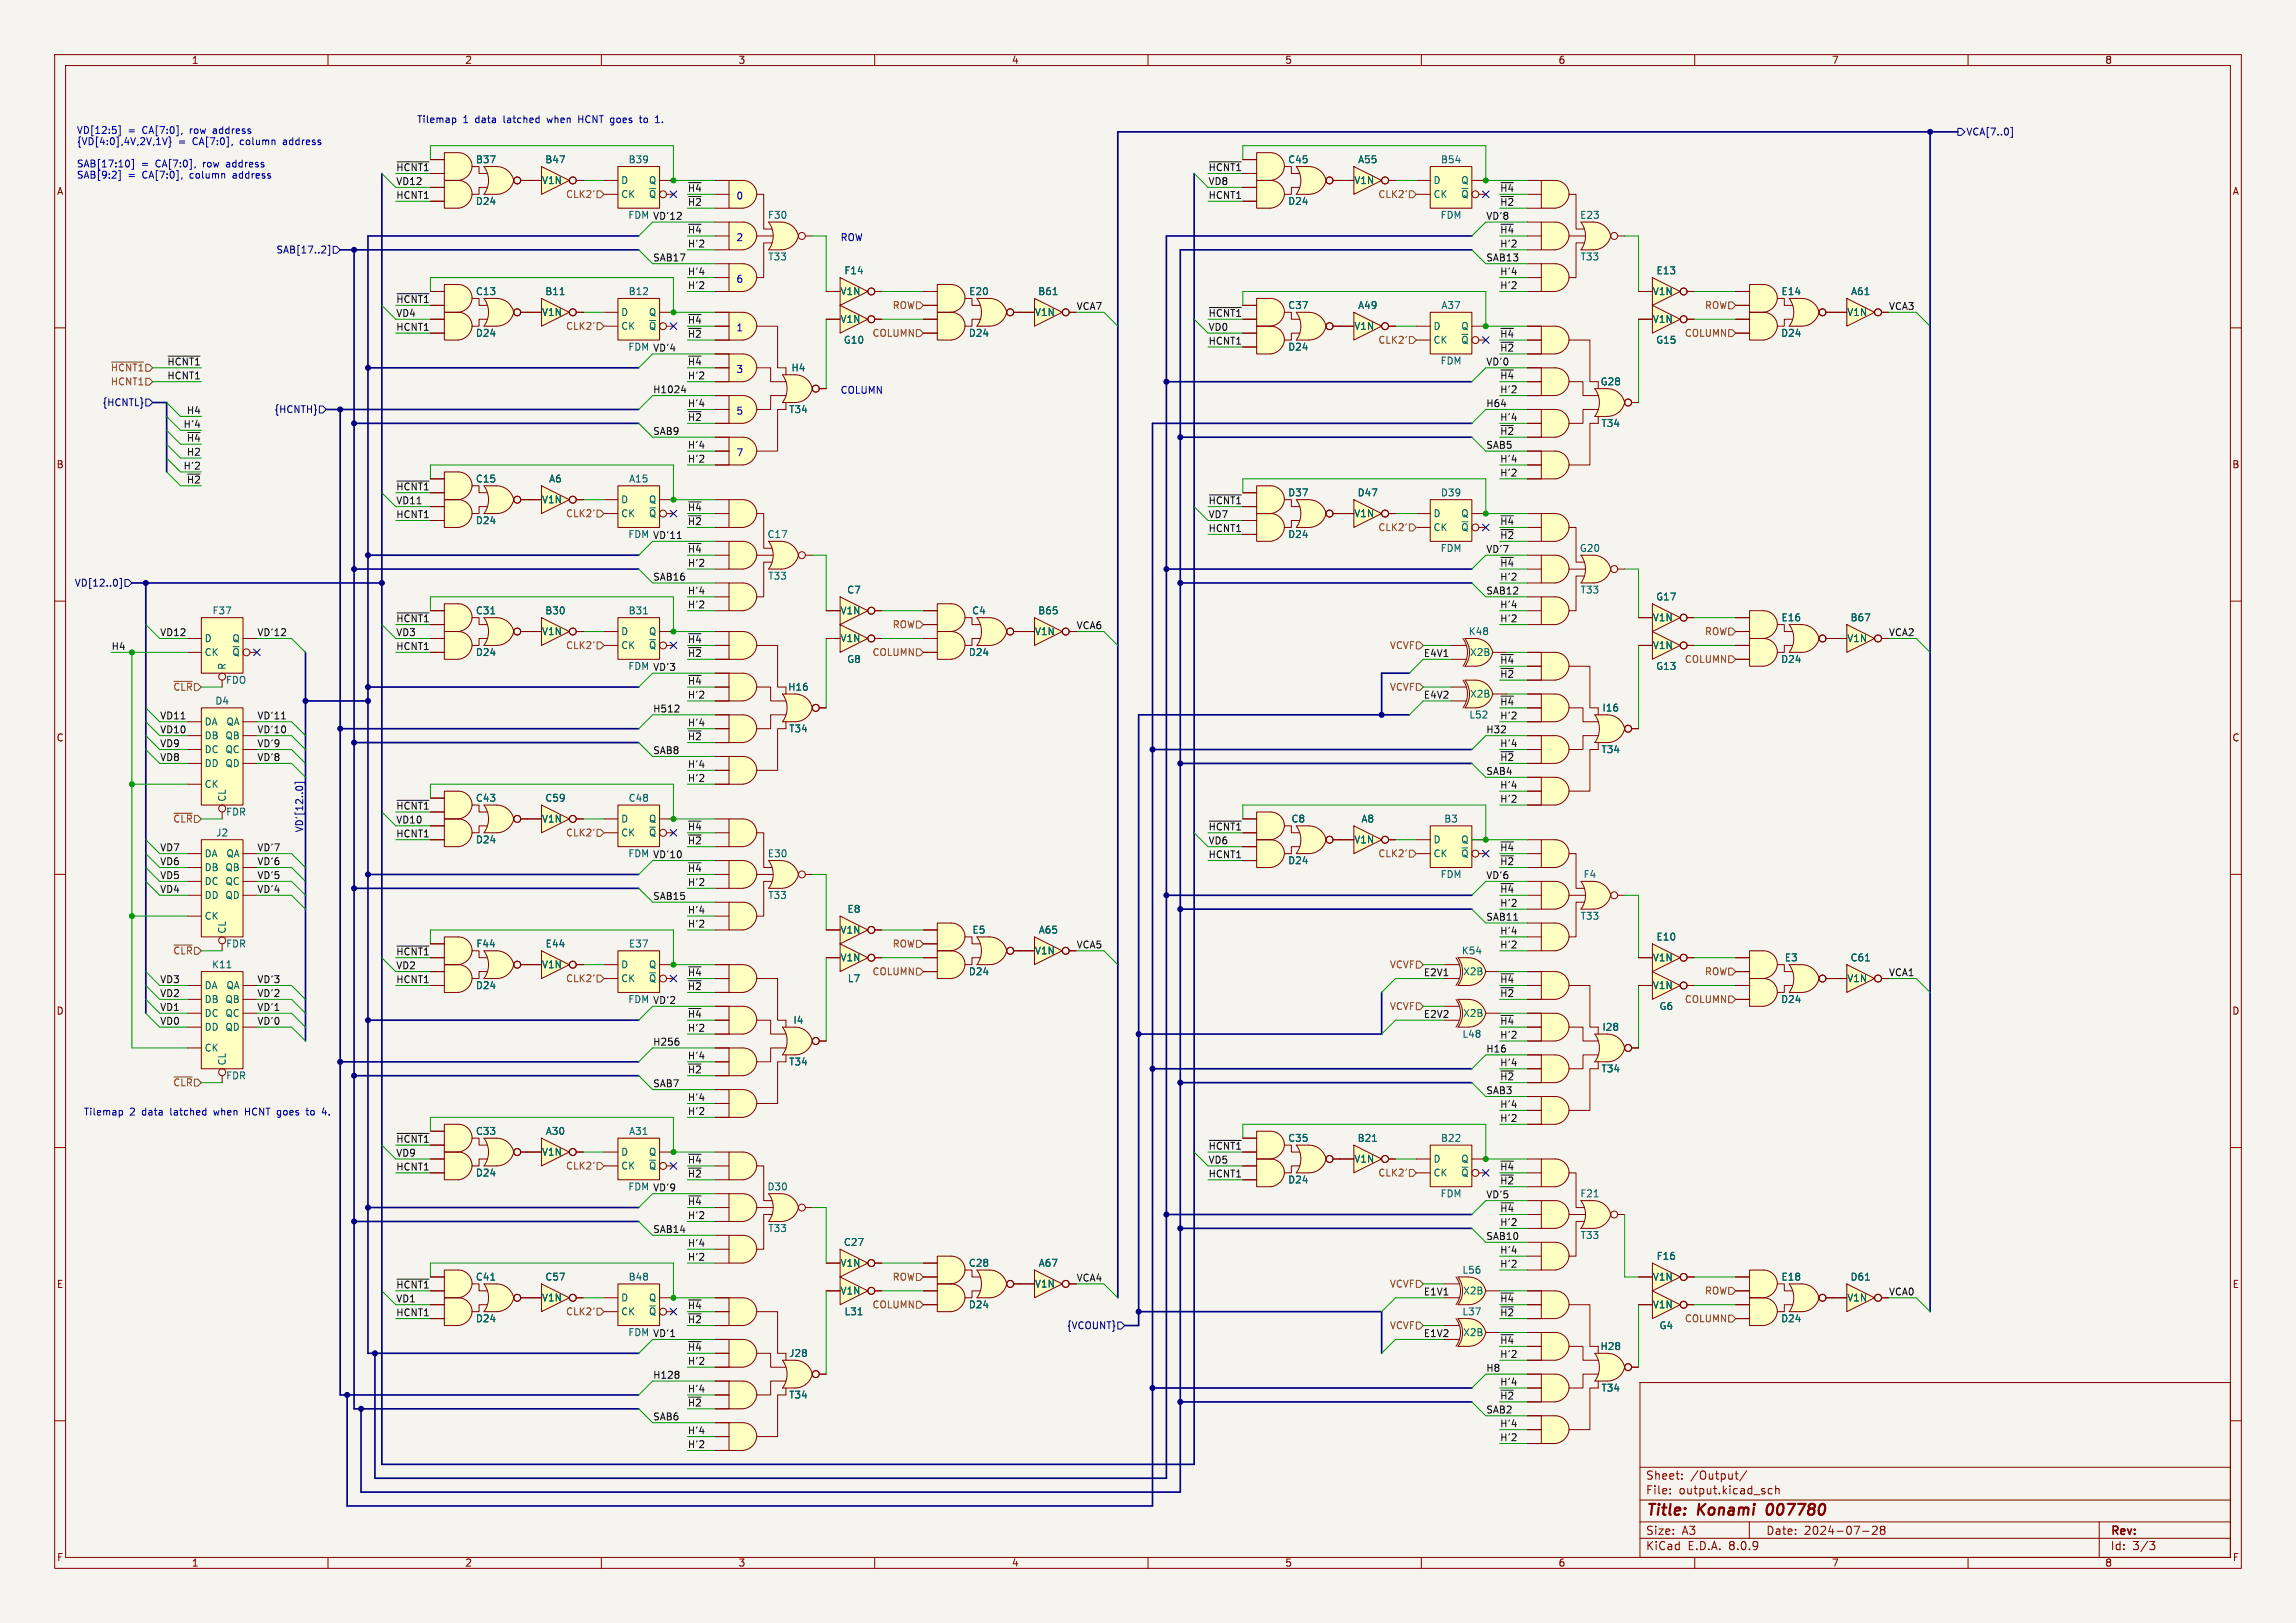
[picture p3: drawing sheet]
<svg xmlns="http://www.w3.org/2000/svg" width="420mm" height="297mm" viewBox="0 0 420 297" stroke-linecap="round" stroke-linejoin="round" font-family="sans-serif">
<defs><g id="words">
<g font-size="2.8" fill="#840000">
<text x="301" y="277.9">Title:</text>
<text x="310.6" y="277.9">Konami</text>
<text x="324" y="277.9">007780</text>
</g>
<g font-size="2.1" fill="#840000">
<text x="301" y="273.7">File:</text>
<text x="301" y="271">Sheet:</text>
<text x="307.1" y="273.7">output.kicad_sch</text>
<text x="309.2" y="271">/Output/</text>
<text x="301" y="281.1">Size:</text>
<text x="307.6" y="281.1">A3</text>
<text x="323" y="281.1">Date:</text>
<text x="330" y="281.1">2024-07-28</text>
<text x="386" y="281.3">Rev:</text>
<text x="301" y="283.9">KiCad</text>
<text x="308.7" y="283.9">E.D.A.</text>
<text x="316.3" y="283.9">8.0.9</text>
<text x="386" y="283.9">Id:</text>
<text x="390.1" y="283.9">3/3</text>
</g>
<g font-size="1.8" fill="#840000">
<text x="35" y="11.9">1</text>
<text x="85" y="11.9">2</text>
<text x="135" y="11.9">3</text>
<text x="185" y="11.9">4</text>
<text x="235" y="11.9">5</text>
<text x="285" y="11.9">6</text>
<text x="335" y="11.9">7</text>
<text x="385" y="11.9">8</text>
<text x="10.3" y="35.9">A</text>
<text x="408.3" y="35.9">A</text>
<text x="10.3" y="85.9">B</text>
<text x="408.2" y="85.9">B</text>
<text x="10.3" y="135.9">C</text>
<text x="408.2" y="135.9">C</text>
<text x="10.3" y="185.9">D</text>
<text x="408.2" y="185.9">D</text>
<text x="10.3" y="235.9">E</text>
<text x="408.3" y="235.9">E</text>
<text x="10.3" y="285.9">F</text>
<text x="35" y="286.9">1</text>
<text x="85" y="286.9">2</text>
<text x="135" y="286.9">3</text>
<text x="185" y="286.9">4</text>
<text x="235" y="286.9">5</text>
<text x="285" y="286.9">6</text>
<text x="335" y="286.9">7</text>
<text x="385" y="286.9">8</text>
<text x="408.3" y="285.9">F</text>
</g>
<g font-size="1.8" fill="#0000c2">
<text x="76.2" y="22.6">Tilemap</text>
<text x="84.7" y="22.6">1</text>
<text x="87.1" y="22.6">data</text>
<text x="92.4" y="22.6">latched</text>
<text x="100.6" y="22.6">when</text>
<text x="106.5" y="22.6">HCNT goes</text>
<text x="118.1" y="22.6">to</text>
<text x="121.2" y="22.6">1.</text>
<text x="14" y="24.6">VD[12:5]</text>
<text x="14" y="26.6">{VD[4:0],4V,2V,1V}</text>
<text x="23.4" y="24.6">=</text>
<text x="26.2" y="24.6">CA[7:0],</text>
<text x="32.6" y="26.6">=</text>
<text x="35" y="24.6">row</text>
<text x="35.4" y="26.6">CA[7:0],</text>
<text x="39.5" y="24.6">address</text>
<text x="44.2" y="26.6">column</text>
<text x="52.3" y="26.6">address</text>
<text x="14" y="30.7">SAB[17:10]</text>
<text x="14" y="32.8">SAB[9:2]</text>
<text x="23.4" y="32.8">=</text>
<text x="25.8" y="30.7">=</text>
<text x="26.2" y="32.8">CA[7:0],</text>
<text x="28.6" y="30.7">CA[7:0],</text>
<text x="35" y="32.8">column</text>
<text x="37.4" y="30.7">row</text>
<text x="41.9" y="30.7">address</text>
<text x="43.1" y="32.8">address</text>
<text x="134.6" y="36.6">0</text>
<text x="134.6" y="44.2">2</text>
<text x="153.7" y="44.2">ROW</text>
<text x="134.6" y="51.8">6</text>
<text x="134.6" y="60.7">1</text>
<text x="134.6" y="68.3">3</text>
<text x="134.6" y="76">5</text>
<text x="153.7" y="72.1">COLUMN</text>
<text x="134.6" y="83.6">7</text>
<text x="15.2" y="204.2">Tilemap</text>
<text x="23.7" y="204.2">2</text>
<text x="26.1" y="204.2">data</text>
<text x="31.5" y="204.2">latched</text>
<text x="39.6" y="204.2">when</text>
<text x="45.5" y="204.2">HCNT goes</text>
<text x="57.2" y="204.2">to</text>
<text x="60.2" y="204.2">4.</text>
</g>
<g font-size="1.8" fill="#000084">
<text x="359.6" y="25">VCA[7..0]</text>
<text x="50.5" y="46.6">SAB[17..2]</text>
<text x="18.7" y="74.5">{HCNTL}</text>
<text x="50.1" y="75.8">{HCNTH}</text>
<text x="13.6" y="107.5">VD[12..0]</text>
<text x="55.5" y="152.4" transform="rotate(-90 55.5 152.4)">VD'[12..0]</text>
<text x="195.1" y="243.4">{VCOUNT}</text>
</g>
<g font-size="1.8" fill="#0f0f0f">
<text x="72.4" y="31.4">~{HCNT1}</text>
<text x="72.4" y="33.9">VD12</text>
<text x="125.7" y="35.2">~{H4}</text>
<text x="221" y="31.4">~{HCNT1}</text>
<text x="221" y="33.9">VD8</text>
<text x="274.3" y="35.2">~{H4}</text>
<text x="72.4" y="36.5">HCNT1</text>
<text x="114.8" y="40.2">FDM VD'12</text>
<text x="125.7" y="37.8">~{H2}</text>
<text x="221" y="36.5">HCNT1</text>
<text x="271.8" y="40.3">VD'8</text>
<text x="274.3" y="37.8">~{H2}</text>
<text x="119.4" y="47.9">SAB17</text>
<text x="125.7" y="45.4">H'2</text>
<text x="125.7" y="42.8">~{H4}</text>
<text x="271.8" y="47.9">SAB13</text>
<text x="274.3" y="45.4">H'2</text>
<text x="274.3" y="42.8">~{H4}</text>
<text x="125.7" y="50.5">H'4</text>
<text x="125.7" y="53">H'2</text>
<text x="274.3" y="50.5">H'4</text>
<text x="274.3" y="53">H'2</text>
<text x="72.4" y="55.5">~{HCNT1}</text>
<text x="72.4" y="58.1">VD4</text>
<text x="125.7" y="59.3">~{H4}</text>
<text x="196.8" y="56.8">VCA7</text>
<text x="221" y="58.1">~{HCNT1}</text>
<text x="345.4" y="56.8">VCA3</text>
<text x="72.4" y="60.6">HCNT1</text>
<text x="114.8" y="64.4">FDM VD'4</text>
<text x="125.7" y="61.9">~{H2}</text>
<text x="221" y="63.2">HCNT1</text>
<text x="221" y="60.6">VD0</text>
<text x="274.3" y="64.4">~{H2}</text>
<text x="274.3" y="61.9">~{H4}</text>
<text x="30.5" y="69.5">HCNT1</text>
<text x="30.5" y="67">~{HCNT1}</text>
<text x="125.7" y="67">~{H4}</text>
<text x="125.7" y="69.5">H'2</text>
<text x="271.8" y="67">VD'0</text>
<text x="274.3" y="69.5">~{H4}</text>
<text x="34.1" y="75.9">H4</text>
<text x="119.4" y="72">H1024</text>
<text x="125.7" y="77.1">~{H2}</text>
<text x="125.7" y="74.6">H'4</text>
<text x="271.8" y="74.6">H64</text>
<text x="274.3" y="77.1">H'4</text>
<text x="274.3" y="72">H'2</text>
<text x="33.5" y="78.4">H'4</text>
<text x="34.1" y="83.5">H2</text>
<text x="34.1" y="80.9">~{H4}</text>
<text x="119.4" y="79.7">SAB9</text>
<text x="125.7" y="82.2">H'4</text>
<text x="271.8" y="82.2">SAB5</text>
<text x="274.3" y="79.7">~{H2}</text>
<text x="33.5" y="86">H'2</text>
<text x="34.1" y="88.6">~{H2}</text>
<text x="72.4" y="89.8">~{HCNT1}</text>
<text x="125.7" y="84.7">H'2</text>
<text x="274.3" y="84.7">H'4</text>
<text x="274.3" y="87.3">H'2</text>
<text x="72.4" y="92.4">VD11</text>
<text x="72.4" y="94.9">HCNT1</text>
<text x="125.7" y="93.6">~{H4}</text>
<text x="221" y="92.4">~{HCNT1}</text>
<text x="221" y="94.9">VD7</text>
<text x="114.8" y="98.7">FDM VD'11</text>
<text x="125.7" y="101.3">~{H4}</text>
<text x="125.7" y="96.2">~{H2}</text>
<text x="221" y="97.4">HCNT1</text>
<text x="271.8" y="101.3">VD'7</text>
<text x="274.3" y="96.2">~{H4}</text>
<text x="274.3" y="98.7">~{H2}</text>
<text x="119.4" y="106.3">SAB16</text>
<text x="125.7" y="103.8">H'2</text>
<text x="274.3" y="103.8">~{H4}</text>
<text x="274.3" y="106.3">H'2</text>
<text x="72.4" y="114">~{HCNT1}</text>
<text x="125.7" y="111.4">H'2</text>
<text x="125.7" y="108.9">H'4</text>
<text x="271.8" y="108.9">SAB12</text>
<text x="274.3" y="111.4">H'4</text>
<text x="274.3" y="114">H'2</text>
<text x="20.3" y="119">H4</text>
<text x="29.2" y="116.5">VD12</text>
<text x="47" y="116.5">VD'12</text>
<text x="72.4" y="119">HCNT1</text>
<text x="72.4" y="116.5">VD3</text>
<text x="125.7" y="117.8">~{H4}</text>
<text x="196.8" y="115.2">VCA6</text>
<text x="345.4" y="116.5">VCA2</text>
<text x="114.8" y="122.8">FDM VD'3</text>
<text x="125.7" y="120.3">~{H2}</text>
<text x="125.7" y="125.4">~{H4}</text>
<text x="260.3" y="120.3">E4V1</text>
<text x="274.3" y="124.1">~{H2}</text>
<text x="274.3" y="121.6">~{H4}</text>
<text x="29.2" y="131.7">VD11</text>
<text x="47" y="131.7">VD'11</text>
<text x="119.4" y="130.5">H512</text>
<text x="125.7" y="127.9">H'2</text>
<text x="260.3" y="127.9">E4V2</text>
<text x="274.3" y="131.7">H'2</text>
<text x="274.3" y="129.2">~{H4}</text>
<text x="29.2" y="134.3">VD10</text>
<text x="29.2" y="136.8">VD9</text>
<text x="47" y="136.8">VD'9</text>
<text x="47" y="134.3">VD'10</text>
<text x="125.7" y="133">H'4</text>
<text x="125.7" y="135.5">~{H2}</text>
<text x="271.8" y="134.3">H32</text>
<text x="274.3" y="136.8">H'4</text>
<text x="29.2" y="139.4">VD8</text>
<text x="47" y="139.4">VD'8</text>
<text x="119.4" y="138.1">SAB8</text>
<text x="125.7" y="143.2">H'2</text>
<text x="125.7" y="140.6">H'4</text>
<text x="271.8" y="141.9">SAB4</text>
<text x="274.3" y="139.4">~{H2}</text>
<text x="72.4" y="148.2">~{HCNT1}</text>
<text x="274.3" y="147">H'2</text>
<text x="274.3" y="144.4">H'4</text>
<text x="29.2" y="155.9">VD7</text>
<text x="47" y="155.9">VD'7</text>
<text x="72.4" y="150.8">VD10</text>
<text x="72.4" y="153.3">HCNT1</text>
<text x="125.7" y="154.6">~{H2}</text>
<text x="125.7" y="152.1">~{H4}</text>
<text x="221" y="152.1">~{HCNT1}</text>
<text x="221" y="154.6">VD6</text>
<text x="274.3" y="155.9">~{H4}</text>
<text x="29.2" y="158.4">VD6</text>
<text x="29.2" y="160.9">VD5</text>
<text x="47" y="160.9">VD'5</text>
<text x="47" y="158.4">VD'6</text>
<text x="114.8" y="157.1">FDM VD'10</text>
<text x="125.7" y="159.7">~{H4}</text>
<text x="221" y="157.1">HCNT1</text>
<text x="271.8" y="160.9">VD'6</text>
<text x="274.3" y="158.4">~{H2}</text>
<text x="29.2" y="163.5">VD4</text>
<text x="47" y="163.5">VD'4</text>
<text x="119.4" y="164.8">SAB15</text>
<text x="125.7" y="167.3">H'4</text>
<text x="125.7" y="162.2">H'2</text>
<text x="274.3" y="166">H'2</text>
<text x="274.3" y="163.5">~{H4}</text>
<text x="125.7" y="169.8">H'2</text>
<text x="196.8" y="173.6">VCA5</text>
<text x="271.8" y="168.6">SAB11</text>
<text x="274.3" y="173.6">H'2</text>
<text x="274.3" y="171.1">H'4</text>
<text x="29.2" y="180">VD3</text>
<text x="47" y="180">VD'3</text>
<text x="72.4" y="180">HCNT1</text>
<text x="72.4" y="174.9">~{HCNT1}</text>
<text x="72.4" y="177.5">VD2</text>
<text x="125.7" y="178.7">~{H4}</text>
<text x="260.3" y="178.7">E2V1</text>
<text x="274.3" y="180">~{H4}</text>
<text x="345.4" y="178.7">VCA1</text>
<text x="29.2" y="182.5">VD2</text>
<text x="29.2" y="185.1">VD1</text>
<text x="47" y="185.1">VD'1</text>
<text x="47" y="182.5">VD'2</text>
<text x="114.8" y="183.7">FDM VD'2</text>
<text x="125.7" y="181.3">~{H2}</text>
<text x="274.3" y="182.5">~{H2}</text>
<text x="29.2" y="187.6">VD0</text>
<text x="47" y="187.6">VD'0</text>
<text x="119.4" y="191.4">H256</text>
<text x="125.7" y="188.9">H'2</text>
<text x="125.7" y="186.3">~{H4}</text>
<text x="260.3" y="186.3">E2V2</text>
<text x="274.3" y="187.6">~{H4}</text>
<text x="274.3" y="190.2">H'2</text>
<text x="125.7" y="196.5">~{H2}</text>
<text x="125.7" y="194">H'4</text>
<text x="271.8" y="192.7">H16</text>
<text x="274.3" y="195.2">H'4</text>
<text x="274.3" y="197.8">~{H2}</text>
<text x="119.4" y="199">SAB7</text>
<text x="125.7" y="201.6">H'4</text>
<text x="271.8" y="200.3">SAB3</text>
<text x="274.3" y="202.9">H'4</text>
<text x="72.4" y="209.2">~{HCNT1}</text>
<text x="125.7" y="204.1">H'2</text>
<text x="274.3" y="205.4">H'2</text>
<text x="72.4" y="211.7">VD9</text>
<text x="72.4" y="214.3">HCNT1</text>
<text x="125.7" y="213">~{H4}</text>
<text x="125.7" y="215.6">~{H2}</text>
<text x="221" y="213">VD5</text>
<text x="221" y="210.5">~{HCNT1}</text>
<text x="221" y="215.6">HCNT1</text>
<text x="274.3" y="214.3">~{H4}</text>
<text x="114.8" y="218">FDM VD'9</text>
<text x="125.7" y="220.6">~{H4}</text>
<text x="271.8" y="219.4">VD'5</text>
<text x="274.3" y="216.8">~{H2}</text>
<text x="274.3" y="221.9">~{H4}</text>
<text x="119.4" y="225.7">SAB14</text>
<text x="125.7" y="223.2">H'2</text>
<text x="271.8" y="227">SAB10</text>
<text x="274.3" y="224.4">H'2</text>
<text x="125.7" y="228.3">H'4</text>
<text x="125.7" y="230.8">H'2</text>
<text x="274.3" y="232.1">H'2</text>
<text x="274.3" y="229.5">H'4</text>
<text x="72.4" y="238.4">VD1</text>
<text x="72.4" y="235.9">~{HCNT1}</text>
<text x="125.7" y="239.7">~{H4}</text>
<text x="196.8" y="234.6">VCA4</text>
<text x="260.3" y="237.1">E1V1</text>
<text x="274.3" y="238.4">~{H4}</text>
<text x="345.4" y="237.1">VCA0</text>
<text x="72.4" y="241">HCNT1</text>
<text x="114.8" y="244.7">FDM VD'1</text>
<text x="125.7" y="242.2">~{H2}</text>
<text x="260.3" y="244.8">E1V2</text>
<text x="274.3" y="241">~{H2}</text>
<text x="125.7" y="249.8">H'2</text>
<text x="125.7" y="247.3">~{H4}</text>
<text x="271.8" y="251.1">H8</text>
<text x="274.3" y="246">~{H4}</text>
<text x="274.3" y="248.6">H'2</text>
<text x="119.4" y="252.4">H128</text>
<text x="125.7" y="257.5">~{H2}</text>
<text x="125.7" y="254.9">H'4</text>
<text x="274.3" y="253.7">H'4</text>
<text x="274.3" y="256.2">~{H2}</text>
<text x="119.4" y="260">SAB6</text>
<text x="125.7" y="262.5">H'4</text>
<text x="271.8" y="258.7">SAB2</text>
<text x="274.3" y="263.8">H'2</text>
<text x="274.3" y="261.3">H'4</text>
<text x="125.7" y="265.1">H'2</text>
</g>
<g font-size="1.8" fill="#006464">
<text x="87" y="30.1">B37</text>
<text x="99" y="33.9">V1N</text>
<text x="99.7" y="30.1">B47</text>
<text x="113.5" y="33.9">D</text>
<text x="114.9" y="30.1">B39</text>
<text x="118.6" y="33.9">Q</text>
<text x="235.5" y="30.1">C45</text>
<text x="247.6" y="33.9">V1N</text>
<text x="248.3" y="30.1">A55</text>
<text x="262.1" y="33.9">D</text>
<text x="263.5" y="30.1">B54</text>
<text x="267.2" y="33.9">Q</text>
<text x="87" y="37.7">D24</text>
<text x="113.5" y="36.4">CK</text>
<text x="118.6" y="36.4">~{Q}</text>
<text x="140.4" y="40.2">F30</text>
<text x="235.5" y="37.7">D24</text>
<text x="262.1" y="36.4">CK</text>
<text x="263.4" y="40.2">FDM</text>
<text x="267.2" y="36.4">~{Q}</text>
<text x="288.9" y="40.2">E23</text>
<text x="140.4" y="47.9">T33</text>
<text x="289" y="47.9">T33</text>
<text x="154.4" y="50.4">F14</text>
<text x="302.9" y="50.4">E13</text>
<text x="87" y="54.2">C13</text>
<text x="99" y="58">V1N</text>
<text x="99.7" y="54.2">B11</text>
<text x="113.5" y="58">D</text>
<text x="114.9" y="54.2">B12</text>
<text x="118.6" y="58">Q</text>
<text x="153.7" y="54.2">V1N</text>
<text x="153.7" y="59.3">V1N</text>
<text x="177.2" y="54.2">E20</text>
<text x="189.2" y="58">V1N</text>
<text x="189.8" y="54.2">B61</text>
<text x="235.5" y="56.7">C37</text>
<text x="248.3" y="56.7">A49</text>
<text x="263.6" y="56.7">A37</text>
<text x="302.2" y="59.3">V1N</text>
<text x="302.2" y="54.2">V1N</text>
<text x="325.8" y="54.2">E14</text>
<text x="337.8" y="58">V1N</text>
<text x="338.5" y="54.2">A61</text>
<text x="87" y="61.8">D24</text>
<text x="113.5" y="60.6">CK</text>
<text x="118.6" y="60.6">~{Q}</text>
<text x="154.3" y="63.1">G10</text>
<text x="177.1" y="61.8">D24</text>
<text x="235.5" y="64.4">D24</text>
<text x="247.6" y="60.6">V1N</text>
<text x="262.1" y="60.6">D</text>
<text x="262.1" y="63.1">CK</text>
<text x="267.2" y="60.6">Q</text>
<text x="267.2" y="63.1">~{Q}</text>
<text x="302.9" y="63.1">G15</text>
<text x="325.7" y="61.8">D24</text>
<text x="144.7" y="68.2">H4</text>
<text x="263.4" y="66.9">FDM</text>
<text x="292.7" y="70.7">G28</text>
<text x="144.3" y="75.8">T34</text>
<text x="292.8" y="78.3">T34</text>
<text x="87" y="88.5">C15</text>
<text x="100.3" y="88.5">A6</text>
<text x="115" y="88.5">A15</text>
<text x="99" y="92.3">V1N</text>
<text x="113.5" y="92.3">D</text>
<text x="113.5" y="94.8">CK</text>
<text x="118.6" y="92.3">Q</text>
<text x="118.6" y="94.8">~{Q}</text>
<text x="235.5" y="91">D37</text>
<text x="247.6" y="94.8">V1N</text>
<text x="248.2" y="91">D47</text>
<text x="262.1" y="94.8">D</text>
<text x="263.5" y="91">D39</text>
<text x="267.2" y="94.8">Q</text>
<text x="87" y="96.1">D24</text>
<text x="140.3" y="98.7">C17</text>
<text x="235.5" y="98.7">D24</text>
<text x="262.1" y="97.4">CK</text>
<text x="263.4" y="101.2">FDM</text>
<text x="267.2" y="97.4">~{Q}</text>
<text x="288.9" y="101.2">G20</text>
<text x="140.4" y="106.3">T33</text>
<text x="38.8" y="112.6">F37</text>
<text x="87" y="112.6">C31</text>
<text x="99.7" y="112.6">B30</text>
<text x="114.9" y="112.6">B31</text>
<text x="153.7" y="112.6">V1N</text>
<text x="154.9" y="108.8">C7</text>
<text x="177.7" y="112.6">C4</text>
<text x="189.8" y="112.6">B65</text>
<text x="289" y="108.8">T33</text>
<text x="302.2" y="113.9">V1N</text>
<text x="302.9" y="110.1">G17</text>
<text x="325.8" y="113.9">E16</text>
<text x="338.4" y="113.9">B67</text>
<text x="37.3" y="117.7">D</text>
<text x="42.4" y="117.7">Q</text>
<text x="99" y="116.4">V1N</text>
<text x="113.5" y="116.4">D</text>
<text x="113.5" y="119">CK</text>
<text x="118.6" y="116.4">Q</text>
<text x="118.6" y="119">~{Q}</text>
<text x="153.7" y="117.7">V1N</text>
<text x="189.2" y="116.4">V1N</text>
<text x="268.6" y="116.4">K48</text>
<text x="302.2" y="119">V1N</text>
<text x="337.8" y="117.7">V1N</text>
<text x="37.3" y="120.2">CK</text>
<text x="41.2" y="125.3">FDO</text>
<text x="41.5" y="122.7" transform="rotate(-90 41.5 122.7)">R</text>
<text x="42.4" y="120.2">~{Q}</text>
<text x="87" y="120.2">D24</text>
<text x="154.9" y="121.5">G8</text>
<text x="177.1" y="120.2">D24</text>
<text x="268.8" y="120.2">X2B</text>
<text x="302.9" y="122.8">G13</text>
<text x="325.7" y="121.5">D24</text>
<text x="39.3" y="129.1">D4</text>
<text x="144.1" y="126.6">H16</text>
<text x="268.7" y="131.7">L52</text>
<text x="268.8" y="127.9">X2B</text>
<text x="293" y="130.4">I16</text>
<text x="37.3" y="132.9">DA</text>
<text x="37.3" y="135.5">DB</text>
<text x="41.1" y="135.5">QB</text>
<text x="41.3" y="132.9">QA</text>
<text x="144.3" y="134.2">T34</text>
<text x="37.3" y="138">DC</text>
<text x="37.3" y="140.6">DD</text>
<text x="41.1" y="140.6">QD</text>
<text x="41.1" y="138">QC</text>
<text x="292.8" y="138">T34</text>
<text x="37.3" y="144.4">CK</text>
<text x="41.3" y="149.5">FDR</text>
<text x="41.5" y="146.8" transform="rotate(-90 41.5 146.8)">CL</text>
<text x="87" y="146.9">C43</text>
<text x="99.7" y="146.9">C59</text>
<text x="114.9" y="146.9">C48</text>
<text x="39.4" y="153.3">J2</text>
<text x="87" y="154.5">D24</text>
<text x="99" y="150.7">V1N</text>
<text x="113.5" y="150.7">D</text>
<text x="113.5" y="153.3">CK</text>
<text x="118.6" y="150.7">Q</text>
<text x="118.6" y="153.3">~{Q}</text>
<text x="236.1" y="150.7">C8</text>
<text x="247.6" y="154.5">V1N</text>
<text x="248.9" y="150.7">A8</text>
<text x="262.1" y="154.5">D</text>
<text x="264.1" y="150.7">B3</text>
<text x="267.2" y="154.5">Q</text>
<text x="37.3" y="157.1">DA</text>
<text x="37.3" y="159.6">DB</text>
<text x="41.1" y="159.6">QB</text>
<text x="41.3" y="157.1">QA</text>
<text x="140.4" y="157.1">E30</text>
<text x="235.5" y="158.3">D24</text>
<text x="262.1" y="157.1">CK</text>
<text x="263.4" y="160.9">FDM</text>
<text x="267.2" y="157.1">~{Q}</text>
<text x="289.6" y="160.9">F4</text>
<text x="37.3" y="162.2">DC</text>
<text x="37.3" y="164.7">DD</text>
<text x="41.1" y="164.7">QD</text>
<text x="41.1" y="162.2">QC</text>
<text x="140.4" y="164.7">T33</text>
<text x="154.9" y="167.2">E8</text>
<text x="37.3" y="168.5">CK</text>
<text x="41.3" y="173.6">FDR</text>
<text x="41.5" y="170.9" transform="rotate(-90 41.5 170.9)">CL</text>
<text x="87" y="173.6">F44</text>
<text x="99.7" y="173.6">E44</text>
<text x="115" y="173.6">E37</text>
<text x="153.7" y="171">V1N</text>
<text x="177.8" y="171">E5</text>
<text x="189.9" y="171">A65</text>
<text x="289" y="168.5">T33</text>
<text x="302.9" y="172.3">E10</text>
<text x="38.7" y="177.4">K11</text>
<text x="99" y="177.4">V1N</text>
<text x="113.5" y="177.4">D</text>
<text x="113.5" y="179.9">CK</text>
<text x="118.6" y="177.4">Q</text>
<text x="118.6" y="179.9">~{Q}</text>
<text x="153.7" y="176.1">V1N</text>
<text x="155" y="179.9">L7</text>
<text x="177.1" y="178.7">D24</text>
<text x="189.2" y="174.9">V1N</text>
<text x="267.3" y="174.9">K54</text>
<text x="267.5" y="178.7">X2B</text>
<text x="302.2" y="176.1">V1N</text>
<text x="326.4" y="176.1">E3</text>
<text x="337.8" y="179.9">V1N</text>
<text x="338.4" y="176.1">C61</text>
<text x="37.3" y="181.2">DA</text>
<text x="37.3" y="183.7">DB</text>
<text x="41.1" y="183.7">QB</text>
<text x="41.3" y="181.2">QA</text>
<text x="87" y="181.2">D24</text>
<text x="302.2" y="181.2">V1N</text>
<text x="303.5" y="185">G6</text>
<text x="325.7" y="183.7">D24</text>
<text x="37.3" y="186.3">DC</text>
<text x="37.3" y="188.8">DD</text>
<text x="41.1" y="188.8">QD</text>
<text x="41.1" y="186.3">QC</text>
<text x="145" y="187.6">I4</text>
<text x="267.4" y="190.1">L48</text>
<text x="267.5" y="186.3">X2B</text>
<text x="293" y="188.8">I28</text>
<text x="37.3" y="192.6">CK</text>
<text x="41.3" y="197.7">FDR</text>
<text x="41.5" y="195.1" transform="rotate(-90 41.5 195.1)">CL</text>
<text x="144.3" y="195.2">T34</text>
<text x="292.8" y="196.4">T34</text>
<text x="87" y="207.9">C33</text>
<text x="99.7" y="207.9">A30</text>
<text x="115" y="207.9">A31</text>
<text x="235.5" y="209.1">C35</text>
<text x="248.2" y="209.1">B21</text>
<text x="263.5" y="209.1">B22</text>
<text x="87" y="215.5">D24</text>
<text x="99" y="211.7">V1N</text>
<text x="113.5" y="211.7">D</text>
<text x="113.5" y="214.2">CK</text>
<text x="118.6" y="211.7">Q</text>
<text x="118.6" y="214.2">~{Q}</text>
<text x="247.6" y="213">V1N</text>
<text x="262.1" y="213">D</text>
<text x="262.1" y="215.5">CK</text>
<text x="267.2" y="213">Q</text>
<text x="267.2" y="215.5">~{Q}</text>
<text x="140.3" y="218">D30</text>
<text x="235.5" y="216.8">D24</text>
<text x="263.4" y="219.3">FDM</text>
<text x="289" y="219.3">F21</text>
<text x="140.4" y="225.7">T33</text>
<text x="289" y="226.9">T33</text>
<text x="153.7" y="232">V1N</text>
<text x="154.3" y="228.2">C27</text>
<text x="177.1" y="232">C28</text>
<text x="189.9" y="232">A67</text>
<text x="267.4" y="233.3">L56</text>
<text x="302.9" y="230.7">F16</text>
<text x="87" y="234.5">C41</text>
<text x="99" y="238.4">V1N</text>
<text x="99.7" y="234.5">C57</text>
<text x="113.5" y="238.4">D</text>
<text x="114.9" y="234.5">B48</text>
<text x="118.6" y="238.4">Q</text>
<text x="153.7" y="237.1">V1N</text>
<text x="177.1" y="239.6">D24</text>
<text x="189.2" y="235.8">V1N</text>
<text x="267.5" y="237.1">X2B</text>
<text x="302.2" y="239.6">V1N</text>
<text x="302.2" y="234.5">V1N</text>
<text x="325.8" y="234.5">E18</text>
<text x="337.8" y="238.4">V1N</text>
<text x="338.4" y="234.5">D61</text>
<text x="87" y="242.2">D24</text>
<text x="113.5" y="240.9">CK</text>
<text x="118.6" y="240.9">~{Q}</text>
<text x="154.4" y="240.9">L31</text>
<text x="267.4" y="240.9">L37</text>
<text x="267.5" y="244.7">X2B</text>
<text x="303.5" y="243.4">G4</text>
<text x="325.7" y="242.2">D24</text>
<text x="144.3" y="248.5">J28</text>
<text x="292.7" y="247.2">H28</text>
<text x="144.3" y="256.1">T34</text>
<text x="292.8" y="254.9">T34</text>
</g>
<g font-size="1.8" fill="#725600">
<text x="103.4" y="36.4">CLK2'</text>
<text x="252" y="36.4">CLK2'</text>
<text x="163.2" y="56.7">ROW</text>
<text x="311.8" y="56.7">ROW</text>
<text x="103.4" y="60.6">CLK2'</text>
<text x="159.5" y="61.8">COLUMN</text>
<text x="252" y="63.1">CLK2'</text>
<text x="308.1" y="61.8">COLUMN</text>
<text x="20.2" y="68.2">~{HCNT1}</text>
<text x="20.2" y="70.7">HCNT1</text>
<text x="103.4" y="94.8">CLK2'</text>
<text x="252" y="97.4">CLK2'</text>
<text x="103.4" y="119">CLK2'</text>
<text x="163.2" y="115.2">ROW</text>
<text x="254.2" y="119">VCVF</text>
<text x="311.8" y="116.4">ROW</text>
<text x="159.5" y="120.2">COLUMN</text>
<text x="308.1" y="121.5">COLUMN</text>
<text x="31.6" y="126.6">~{CLR}</text>
<text x="254.2" y="126.6">VCVF</text>
<text x="31.6" y="150.7">~{CLR}</text>
<text x="103.4" y="153.3">CLK2'</text>
<text x="252" y="157.1">CLK2'</text>
<text x="163.2" y="173.6">ROW</text>
<text x="31.6" y="174.9">~{CLR}</text>
<text x="103.4" y="179.9">CLK2'</text>
<text x="159.5" y="178.7">COLUMN</text>
<text x="254.2" y="177.4">VCVF</text>
<text x="311.8" y="178.7">ROW</text>
<text x="254.2" y="185">VCVF</text>
<text x="308.1" y="183.7">COLUMN</text>
<text x="31.6" y="199">~{CLR}</text>
<text x="103.4" y="214.2">CLK2'</text>
<text x="252" y="215.5">CLK2'</text>
<text x="159.5" y="239.6">COLUMN</text>
<text x="163.2" y="234.5">ROW</text>
<text x="254.2" y="235.8">VCVF</text>
<text x="311.8" y="237.1">ROW</text>
<text x="103.4" y="240.9">CLK2'</text>
<text x="254.2" y="243.4">VCVF</text>
<text x="308.1" y="242.2">COLUMN</text>
</g>
</g></defs>
<path d="M0 0h420v297h-420z" fill="#f5f4ef" stroke="#f5f4ef" stroke-width=".18"/>
<g fill="none" stroke="#840000" stroke-width=".18">
<path d="M10 10h400v277h-400zM12 12h396v273h-396zM60 10v2M110 10v2M160 10v2M210 10v2M260 10v2M310 10v2M360 10v2M10 60h2M408 60h2M10 110h2"/>
<path d="M408 110h2M10 160h2M408 160h2M10 210h2M408 210h2M300 253h108v32h-108zM10 260h2M300 278.5h108M300 274.5h108M300 268.5h108M305.5 273.2v.2M305.5 272.5v.1"/>
<path d="M307.7 270.5v.2M307.7 269.8v.1M317.4 269.7h.5M317.6 269.2v1.3l.3 .2M319.5 269.1l-1.3 1.9M320 278.5v3M324.2 272.5l-.5-.1-.3 .3v.4l.2 .2h.6M324.8 272.5l.2-.1 .4 .1v.9M324.8 271.9v1.5M342.5 279.4l.6-.1 .2 .1 .1 .3-1 1.1h1M344.2 279.9l-.3-.3 .3-.3 .5 .1 .1 .2-.3 .3M344.2 279.9l-.3 .3 .1 .4 .2 .2 .5-.1 .1-.2-.1-.4-.2-.2"/>
<path d="M344.2 279.9h.3M384 278.5v6.5M408 260h2M60 285v2M110 285v2M160 285v2M210 285v2M260 285v2M300 281.5h108M310 285v2M340.7 280.2h1.2M360 285v2"/>
<path d="M393.2 282.1h1l-.5 .6 .4 .1 .1 .5-.3 .3h-.5"/>
</g>
<path d="M323.3 275.6a1.52 1.52 0 0 0 0 1.5" fill="none" stroke="#840000" stroke-width=".4"/>
<path d="M337.8 176.5l5.1 2.6-5.1 2.5z" fill="#ffffc2"/>
<g fill="none" stroke="#840000" stroke-width=".18">
<path d="M335.3 179.1h2.5M337.8 176.5l5.1 2.6-5.1 2.5zM344.2 179.1h1.2"/>
<circle cx="343.5" cy="179.1" r=".63"/>
</g>
<path d="M341.2 175.8h.8" fill="none" stroke="#006464" stroke-width=".18"/>
<g fill="#ffffc2" stroke="#ffffc2" stroke-width=".18">
<path d="M83.5 178.8l2.9 .3a2.82 2.82 0 0 1-2.6 2.5z"/>
<path d="M83.5 173.7l2.9 .3a2.82 2.82 0 0 1-2.6 2.5z"/>
<path d="M83.8 176.5a2.54 2.54 0 0 1 2.6 2.6h-2.6z"/>
<path d="M83.8 171.5a2.54 2.54 0 0 1 2.6 2.5h-2.6z"/>
</g>
<path d="M88.5 174h2.3" fill="none" stroke="#ffffc2" stroke-width=".18"/>
<g fill="#ffffc2">
<path d="M81.3 176.5h2.5v5.1h-2.5z"/>
<path d="M81.3 171.5h2.5v5h-2.5z"/>
<path d="M88.5 174h2.3v5.1h-2.3a4.3 4.3 0 0 0 0-5.1z"/>
</g>
<g fill="#ffffc2" stroke="#ffffc2" stroke-width=".18">
<path d="M90.8 175.8l3.2 .7a3.3 3.3 0 0 1-3.2 2.6z"/>
<path d="M90.8 174a3.2 3.2 0 0 1 3.2 2.5l-3.2 .7z"/>
</g>
<g fill="none" stroke="#840000" stroke-width=".18">
<path d="M78.7 172.7h2.6M78.7 175.3h2.6M78.7 177.8h2.6M83.8 176.5h-2.5v5.1h2.5a2.82 2.82 0 0 0 2.6-2.5M83.8 176.5a2.54 2.54 0 0 1 2.6 2.6M86.4 174a2.82 2.82 0 0 1-2.6 2.5M86.4 174a2.54 2.54 0 0 0-2.6-2.5h-2.5v5h2.5M86.4 174h1.2v1.3h1.6M88.5 179.1a4.3 4.3 0 0 0 0-5.1h2.3a3.1 3.1 0 0 1 3.1 2.7 3.3 3.3 0 0 1-3.1 2.4M89.2 177.8h-1.6v1.3h-1.2M95.2 176.5h1.3M78.7 180.3h2.6"/>
<circle cx="94.6" cy="176.5" r=".63"/>
</g>
<path d="M88.5 179.1h2.3z" fill="#840000" stroke="#840000" stroke-width=".18"/>
<path d="M99.1 147.3l5 2.6-5 2.5z" fill="#ffffc2"/>
<g fill="none" stroke="#840000" stroke-width=".18">
<path d="M96.5 149.9h2.6M99.1 147.3l5 2.6-5 2.5zM105.4 149.9h1.3"/>
<circle cx="104.8" cy="149.9" r=".63"/>
</g>
<g fill="#ffffc2" stroke="#ffffc2" stroke-width=".18">
<path d="M83.5 152.1l2.9 .3a2.82 2.82 0 0 1-2.6 2.5z"/>
<path d="M83.5 147l2.9 .3a2.82 2.82 0 0 1-2.6 2.6z"/>
<path d="M83.8 149.9a2.54 2.54 0 0 1 2.6 2.5h-2.6z"/>
<path d="M83.8 144.8a2.54 2.54 0 0 1 2.6 2.5h-2.6z"/>
</g>
<path d="M88.5 147.3h2.3" fill="none" stroke="#ffffc2" stroke-width=".18"/>
<g fill="#ffffc2">
<path d="M81.3 149.9h2.5v5h-2.5z"/>
<path d="M81.3 144.8h2.5v5.1h-2.5z"/>
<path d="M88.5 147.3h2.3v5.1h-2.3a4.3 4.3 0 0 0 0-5.1z"/>
</g>
<g fill="#ffffc2" stroke="#ffffc2" stroke-width=".18">
<path d="M90.8 149.2l3.2 .7a3.3 3.3 0 0 1-3.2 2.5z"/>
<path d="M90.8 147.3a3.2 3.2 0 0 1 3.2 2.6l-3.2 .7z"/>
</g>
<g fill="none" stroke="#840000" stroke-width=".18">
<path d="M78.7 146.1h2.6M78.7 148.6h2.6M78.7 151.1h2.6M78.7 153.7h2.6M83.8 149.9h-2.5v5h2.5a2.82 2.82 0 0 0 2.6-2.5M83.8 149.9a2.54 2.54 0 0 1 2.6 2.5M86.4 147.3a2.82 2.82 0 0 1-2.6 2.6M86.4 147.3a2.54 2.54 0 0 0-2.6-2.5h-2.5v5.1h2.5M86.4 147.3h1.2v1.3h1.6M89.2 151.1h-1.6v1.3h-1.2M90.8 147.3h-2.3a4.3 4.3 0 0 1 0 5.1M90.8 147.3a3.1 3.1 0 0 1 3.1 2.7 3.3 3.3 0 0 1-3.1 2.4"/>
<path d="M95.2 149.9h1.3"/>
<circle cx="94.6" cy="149.9" r=".63"/>
</g>
<path d="M88.5 152.4h2.3z" fill="#840000" stroke="#840000" stroke-width=".18"/>
<path d="M99.1 174l5 2.5-5 2.6z" fill="#ffffc2"/>
<g fill="none" stroke="#840000" stroke-width=".18">
<path d="M96.5 176.5h2.6M99.1 174l5 2.5-5 2.6zM105.4 176.5h1.3"/>
<circle cx="104.8" cy="176.5" r=".63"/>
</g>
<g fill="#ffffc2" stroke="#ffffc2" stroke-width=".18">
<path d="M135.6 140.7l2.8 .3a2.82 2.82 0 0 1-2.5 2.5z"/>
<path d="M135.6 133.1l2.8 .3a2.82 2.82 0 0 1-2.5 2.5z"/>
<path d="M135.6 125.5l2.8 .2a2.82 2.82 0 0 1-2.5 2.6z"/>
<path d="M135.6 117.8l2.8 .3a2.82 2.82 0 0 1-2.5 2.6z"/>
<path d="M135.9 138.4a2.54 2.54 0 0 1 2.5 2.6h-2.5z"/>
<path d="M135.9 130.8a2.54 2.54 0 0 1 2.5 2.6h-2.5z"/>
<path d="M135.9 123.2a2.54 2.54 0 0 1 2.5 2.5h-2.5z"/>
<path d="M135.9 115.6a2.54 2.54 0 0 1 2.5 2.5h-2.5z"/>
</g>
<path d="M143.1 127h2.3" fill="none" stroke="#ffffc2" stroke-width=".18"/>
<g fill="#ffffc2">
<path d="M133.3 138.4h2.6v5.1h-2.6z"/>
<path d="M133.3 130.8h2.6v5.1h-2.6z"/>
<path d="M133.3 123.2h2.6v5.1h-2.6z"/>
<path d="M133.3 115.6h2.6v5.1h-2.6z"/>
<path d="M143.1 127h2.3v5.1h-2.3a4.3 4.3 0 0 0 0-5.1z"/>
</g>
<g fill="#ffffc2" stroke="#ffffc2" stroke-width=".18">
<path d="M145.4 128.8l3.2 .7a3.3 3.3 0 0 1-3.2 2.6z"/>
<path d="M145.4 127a3.2 3.2 0 0 1 3.2 2.5l-3.2 .7z"/>
<path d="M284.2 144.5l2.8 .3a2.82 2.82 0 0 1-2.5 2.5z"/>
<path d="M284.2 136.9l2.8 .3a2.82 2.82 0 0 1-2.5 2.5z"/>
<path d="M284.2 129.3l2.8 .2a2.82 2.82 0 0 1-2.5 2.6z"/>
<path d="M284.2 121.7l2.8 .2a2.82 2.82 0 0 1-2.5 2.6z"/>
<path d="M284.5 142.2a2.54 2.54 0 0 1 2.5 2.6h-2.5z"/>
<path d="M284.5 134.6a2.54 2.54 0 0 1 2.5 2.6h-2.5z"/>
<path d="M284.5 127a2.54 2.54 0 0 1 2.5 2.5h-2.5z"/>
<path d="M284.5 119.4a2.54 2.54 0 0 1 2.5 2.5h-2.5z"/>
</g>
<g fill="none" stroke="#840000" stroke-width=".18">
<path d="M130.8 115.6h2.5M130.8 118.1h2.5M133.3 115.6h2.6a2.53 2.53 0 0 1 2.5 2.4 2.53 2.53 0 0 1-2.3 2.6l-2.8 .1zM138.4 118.1h3.8v7.6h1.6M130.8 138.4h2.5M130.8 120.7h2.5M130.8 123.2h2.5M130.8 125.7h2.5M130.8 128.3h2.5M130.8 130.8h2.5M130.8 133.4h2.5M130.8 135.9h2.5"/>
<path d="M133.3 138.4h2.6a2.53 2.53 0 0 1 2.5 2.4 2.53 2.53 0 0 1-2.3 2.7h-2.8zM133.3 130.8h2.6a2.53 2.53 0 0 1 2.5 2.4 2.53 2.53 0 0 1-2.3 2.7h-2.8zM133.3 123.2h2.6a2.53 2.53 0 0 1 2.5 2.4 2.53 2.53 0 0 1-2.3 2.6l-2.8 .1zM138.4 125.7h2.6v2.6h2.8M143.1 132.1a4.3 4.3 0 0 0 0-5.1h2.3a3.1 3.1 0 0 1 3.2 2.7 3.3 3.3 0 0 1-3.2 2.4M143.8 132.1v1.3h-1.6v7.6h-3.8M143.8 130.8h-2.8v2.6h-2.6M149.9 129.5h1.2M130.8 141h2.5M130.8 143.5h2.5"/>
<circle cx="149.2" cy="129.5" r=".63"/>
</g>
<path d="M143.1 132.1h2.3z" fill="#840000" stroke="#840000" stroke-width=".18"/>
<path d="M291.7 130.8h2.3" fill="none" stroke="#ffffc2" stroke-width=".18"/>
<g fill="#ffffc2">
<path d="M281.9 142.2h2.6v5.1h-2.6z"/>
<path d="M281.9 134.6h2.6v5.1h-2.6z"/>
<path d="M281.9 127h2.6v5.1h-2.6z"/>
<path d="M281.9 119.4h2.6v5.1h-2.6z"/>
<path d="M291.7 130.8h2.3v5.1h-2.3a4.3 4.3 0 0 0 0-5.1z"/>
</g>
<g fill="#ffffc2" stroke="#ffffc2" stroke-width=".18">
<path d="M294 132.6l3.2 .8a3.3 3.3 0 0 1-3.2 2.5z"/>
<path d="M294 130.8a3.3 3.3 0 0 1 3.2 2.6l-3.2 .7z"/>
<path d="M322.3 119.1l2.8 .3a2.82 2.82 0 0 1-2.5 2.5z"/>
<path d="M322.3 114l2.8 .3a2.82 2.82 0 0 1-2.5 2.5z"/>
<path d="M322.6 116.8a2.54 2.54 0 0 1 2.5 2.6h-2.5z"/>
<path d="M322.6 111.8a2.54 2.54 0 0 1 2.5 2.5h-2.5z"/>
</g>
<g fill="none" stroke="#840000" stroke-width=".18">
<path d="M279.4 119.4h2.5M281.9 119.4h2.6a2.53 2.53 0 0 1 2.5 2.4 2.53 2.53 0 0 1-2.3 2.6l-2.8 .1zM279.4 121.9h2.5M279.4 124.5h2.5M279.4 127h2.5M279.4 129.5h2.5M279.4 132.1h2.5M279.4 134.6h2.5M279.4 137.2h2.5M279.4 139.7h2.5M281.9 134.6h2.6a2.53 2.53 0 0 1 2.5 2.4 2.53 2.53 0 0 1-2.3 2.7h-2.8zM281.9 127h2.6a2.53 2.53 0 0 1 2.5 2.4 2.53 2.53 0 0 1-2.3 2.6l-2.8 .1z"/>
<path d="M287 129.5h2.6v2.6h2.8M287 121.9h3.8v7.6h1.6v1.3M291.7 135.9a4.3 4.3 0 0 0 0-5.1h2.3a3.1 3.1 0 0 1 3.1 2.7 3.2 3.2 0 0 1-3.1 2.4M292.4 135.9v1.3h-1.6v7.6h-3.8M292.4 134.6h-2.8v2.6h-2.6M298.4 133.4h1.3M279.4 142.2h2.5M279.4 144.8h2.5M279.4 147.3h2.5M281.9 142.2h2.6a2.53 2.53 0 0 1 2.5 2.4 2.53 2.53 0 0 1-2.3 2.7h-2.8z"/>
<circle cx="297.8" cy="133.3" r=".63"/>
</g>
<path d="M291.7 135.9h2.3z" fill="#840000" stroke="#840000" stroke-width=".18"/>
<path d="M327.3 114.3h2.3" fill="none" stroke="#ffffc2" stroke-width=".18"/>
<g fill="#ffffc2">
<path d="M320 116.8h2.6v5.1h-2.6z"/>
<path d="M320 111.8h2.6v5h-2.6z"/>
<path d="M327.3 114.3h2.3v5.1h-2.3a4.3 4.3 0 0 0 0-5.1z"/>
</g>
<g fill="#ffffc2" stroke="#ffffc2" stroke-width=".18">
<path d="M329.6 116.1l3.1 .7a3.3 3.3 0 0 1-3.1 2.6z"/>
<path d="M329.6 114.3a3.3 3.3 0 0 1 3.1 2.5l-3.1 .7z"/>
</g>
<g fill="none" stroke="#840000" stroke-width=".18">
<path d="M317.5 113h2.5M317.5 115.6h2.5M317.5 118.1h2.5M322.6 116.8h-2.6v5.1h2.6a2.82 2.82 0 0 0 2.5-2.5M322.6 116.8a2.54 2.54 0 0 1 2.5 2.6M325.1 114.3a2.82 2.82 0 0 1-2.5 2.5M325.1 114.3a2.54 2.54 0 0 0-2.5-2.5h-2.6v5h2.6M325.1 114.3h1.3v1.3h1.5M327.3 119.4a4.3 4.3 0 0 0 0-5.1h2.3a3.1 3.1 0 0 1 3.1 2.7 3.2 3.2 0 0 1-3.1 2.4M327.9 118.1h-1.5v1.3h-1.3M334 116.8h1.3M317.5 120.7h2.5"/>
<circle cx="333.4" cy="116.8" r=".63"/>
</g>
<path d="M327.3 119.4h2.3z" fill="#840000" stroke="#840000" stroke-width=".18"/>
<path d="M337.8 114.3l5.1 2.5-5.1 2.6z" fill="#ffffc2"/>
<g fill="none" stroke="#840000" stroke-width=".18">
<path d="M335.3 116.8h2.5M337.8 114.3l5.1 2.5-5.1 2.6zM344.2 116.8h1.2"/>
<circle cx="343.5" cy="116.8" r=".63"/>
</g>
<path d="M269.9 118.7l3.2 .7a3.3 3.3 0 0 1-3.2 2.5z" fill="#ffffc2" stroke="#ffffc2" stroke-width=".18"/>
<g fill="#ffffc2">
<path d="M268 116.8h1.9z"/>
<path d="M268 116.8h1.9v5.1h-1.9a4.3 4.3 0 0 0 0-5.1z"/>
</g>
<g fill="#ffffc2" stroke="#ffffc2" stroke-width=".18">
<path d="M269.9 116.8a3.3 3.3 0 0 1 3.1 2.6l-3.1 .7z"/>
<path d="M269.9 126.3l3.2 .7a3.3 3.3 0 0 1-3.2 2.5z"/>
</g>
<path d="M265.4 118.1h2.8M267.6 116.8a4.3 4.3 0 0 1 0 5.1M273 119.4a3.3 3.3 0 0 0-3.1-2.6h-1.9a4.3 4.3 0 0 1 0 5.1M273 119.4h2.6M273.1 119.4a3.3 3.3 0 0 1-3.2 2.5M265.4 120.7h2.8" fill="none" stroke="#840000" stroke-width=".18"/>
<path d="M268 121.9h1.9z" fill="#840000" stroke="#840000" stroke-width=".18"/>
<g fill="#ffffc2">
<path d="M268 124.5h1.9z"/>
<path d="M268 124.5h1.9v5h-1.9a4.3 4.3 0 0 0 0-5z"/>
</g>
<path d="M269.9 124.5a3.3 3.3 0 0 1 3.1 2.5l-3.1 .7z" fill="#ffffc2" stroke="#ffffc2" stroke-width=".18"/>
<path d="M265.4 125.7h2.8M265.4 128.3h2.8M267.6 124.5a4.3 4.3 0 0 1 0 5M273 127a3.3 3.3 0 0 0-3.1-2.5h-1.9a4.3 4.3 0 0 1 0 5M273 127h2.6M273.1 127a3.3 3.3 0 0 1-3.2 2.5" fill="none" stroke="#840000" stroke-width=".18"/>
<path d="M268 129.5h1.9z" fill="#840000" stroke="#840000" stroke-width=".18"/>
<path d="M302.3 177.8l5 2.5-5 2.6z" fill="#ffffc2"/>
<g fill="none" stroke="#840000" stroke-width=".18">
<path d="M302.3 177.8l5 2.5-5 2.6zM299.7 180.3h2.6M308.6 180.3h1.3"/>
<circle cx="308" cy="180.3" r=".63"/>
</g>
<g fill="#ffffc2" stroke="#ffffc2" stroke-width=".18">
<path d="M322.3 181.3l2.8 .3a2.82 2.82 0 0 1-2.5 2.6z"/>
<path d="M322.3 176.3l2.8 .2a2.82 2.82 0 0 1-2.5 2.6z"/>
<path d="M322.6 179.1a2.54 2.54 0 0 1 2.5 2.5h-2.5z"/>
<path d="M322.6 174a2.54 2.54 0 0 1 2.5 2.5h-2.5z"/>
</g>
<path d="M327.3 176.5h2.3" fill="none" stroke="#ffffc2" stroke-width=".18"/>
<g fill="#ffffc2">
<path d="M320 179.1h2.6v5.1h-2.6z"/>
<path d="M320 174h2.6v5.1h-2.6z"/>
<path d="M327.3 176.5h2.3v5.1h-2.3a4.3 4.3 0 0 0 0-5.1z"/>
</g>
<g fill="#ffffc2" stroke="#ffffc2" stroke-width=".18">
<path d="M329.6 178.4l3.1 .7a3.3 3.3 0 0 1-3.1 2.5z"/>
<path d="M329.6 176.5a3.3 3.3 0 0 1 3.1 2.6l-3.1 .7z"/>
</g>
<g fill="none" stroke="#840000" stroke-width=".18">
<path d="M317.5 175.3h2.5M317.5 177.8h2.5M322.6 179.1h-2.6v5.1h2.6a2.82 2.82 0 0 0 2.5-2.6M322.6 179.1a2.54 2.54 0 0 1 2.5 2.5M325.1 176.5a2.82 2.82 0 0 1-2.5 2.6M325.1 176.5a2.54 2.54 0 0 0-2.5-2.5h-2.6v5.1h2.6M325.1 176.5h1.3v1.3h1.5M334 179.1h1.3M317.5 180.3h2.5M317.5 182.9h2.5M327.3 181.6a4.3 4.3 0 0 0 0-5.1h2.3a3.1 3.1 0 0 1 3.1 2.7 3.2 3.2 0 0 1-3.1 2.4M327.9 180.3h-1.5v1.3h-1.3"/>
<circle cx="333.4" cy="179.1" r=".63"/>
</g>
<path d="M327.3 181.6h2.3z" fill="#840000" stroke="#840000" stroke-width=".18"/>
<path d="M302.3 172.7l5 2.6-5 2.5z" fill="#ffffc2"/>
<g fill="none" stroke="#840000" stroke-width=".18">
<path d="M299.7 175.3h2.6M302.3 172.7l5 2.6-5 2.5zM308.6 175.3h1.3"/>
<circle cx="308" cy="175.3" r=".63"/>
</g>
<g fill="#ffffc2" stroke="#ffffc2" stroke-width=".18">
<path d="M284.2 50.5l2.8 .3a2.82 2.82 0 0 1-2.5 2.5z"/>
<path d="M284.2 42.9l2.8 .3a2.82 2.82 0 0 1-2.5 2.5z"/>
<path d="M284.2 35.3l2.8 .3a2.82 2.82 0 0 1-2.5 2.5z"/>
<path d="M284.5 48.3a2.54 2.54 0 0 1 2.5 2.5h-2.5z"/>
<path d="M284.5 40.6a2.54 2.54 0 0 1 2.5 2.6h-2.5z"/>
<path d="M284.5 33a2.54 2.54 0 0 1 2.5 2.6h-2.5z"/>
</g>
<g fill="#ffffc2">
<path d="M281.9 48.3h2.6v5h-2.6z"/>
<path d="M281.9 40.6h2.6v5.1h-2.6z"/>
<path d="M281.9 33h2.6v5.1h-2.6z"/>
<path d="M289.2 40.6h2.3v5.1h-2.3a4.3 4.3 0 0 0 0-5.1z"/>
</g>
<g fill="#ffffc2" stroke="#ffffc2" stroke-width=".18">
<path d="M291.5 42.5l3.1 .7a3.3 3.3 0 0 1-3.1 2.5z"/>
<path d="M291.5 40.6a3.2 3.2 0 0 1 3.1 2.6l-3.1 .7z"/>
</g>
<g fill="none" stroke="#840000" stroke-width=".18">
<path d="M279.4 33h2.5M279.4 35.6h2.5M279.4 38.1h2.5M281.9 33h2.6a2.53 2.53 0 0 1 2.5 2.4 2.53 2.53 0 0 1-2.3 2.7h-2.8zM287 35.6h1.3v6.3h1.5M279.4 43.2h2.5M279.4 40.6h2.5M279.4 45.7h2.5M279.4 48.3h2.5M279.4 50.8h2.5M279.4 53.3h2.5M281.9 48.3h2.6a2.53 2.53 0 0 1 2.5 2.4 2.53 2.53 0 0 1-2.3 2.6h-2.8z"/>
<path d="M281.9 40.6h2.6a2.53 2.53 0 0 1 2.5 2.4 2.53 2.53 0 0 1-2.3 2.7h-2.8zM287 43.2h2.9M289.2 40.6a4.3 4.3 0 0 1 0 5.1M289.8 44.5h-1.5v6.3h-1.3M291.5 40.6a3.1 3.1 0 0 1 3.1 2.7 3.2 3.2 0 0 1-3.1 2.4M295.9 43.2h1.3"/>
<circle cx="295.3" cy="43.2" r=".63"/>
</g>
<path d="M289.2 45.7h2.3z" fill="#840000" stroke="#840000" stroke-width=".18"/>
<path d="M189.2 113l5.1 2.6-5.1 2.5z" fill="#ffffc2"/>
<g fill="none" stroke="#840000" stroke-width=".18">
<path d="M186.7 115.6h2.5M189.2 113l5.1 2.6-5.1 2.5zM195.6 115.6h1.2"/>
<circle cx="194.9" cy="115.6" r=".63"/>
</g>
<path d="M36.8 177.8h7.6v17.8h-7.6z" fill="#ffffc2"/>
<g fill="none" stroke="#840000" stroke-width=".18">
<path d="M36.8 177.8h7.6v17.8h-7.6zM34.3 180.3h2.5M34.3 182.9h2.5M34.3 185.4h2.5M34.3 188h2.5M34.3 191.8h2.5M40.6 196.9v1.2M44.4 180.3h2.6M44.4 182.9h2.6M44.4 185.4h2.6M44.4 188h2.6"/>
<circle cx="40.6" cy="196.2" r=".63"/>
</g>
<path d="M41.5 177.1h.7" fill="none" stroke="#006464" stroke-width=".18"/>
<path d="M261.6 151.1h7.6v7.7h-7.6z" fill="#ffffc2"/>
<path d="M259.1 153.7h2.5M259.1 156.2h2.5M261.6 151.1h7.6v7.7h-7.6zM269.2 153.7h2.6M270.5 156.2h1.3" fill="none" stroke="#840000" stroke-width=".18"/>
<path d="M302.3 115.6l5 2.5-5 2.6z" fill="#ffffc2"/>
<g fill="none" stroke="#840000" stroke-width=".18">
<path d="M299.7 118.1h2.6M302.3 115.6l5 2.5-5 2.6zM308.6 118.1h1.3"/>
<circle cx="308" cy="118.1" r=".63"/>
</g>
<path d="M302.3 110.5l5 2.5-5 2.6z" fill="#ffffc2"/>
<g fill="none" stroke="#840000" stroke-width=".18">
<path d="M299.7 113h2.6M302.3 110.5l5 2.5-5 2.6zM308.6 113h1.3"/>
<circle cx="308" cy="113" r=".63"/>
</g>
<g fill="#ffffc2" stroke="#ffffc2" stroke-width=".18">
<path d="M173.7 117.8l2.8 .3a2.82 2.82 0 0 1-2.5 2.6z"/>
<path d="M173.7 112.8l2.8 .2a2.82 2.82 0 0 1-2.5 2.6z"/>
<path d="M174 115.6a2.54 2.54 0 0 1 2.5 2.5h-2.5z"/>
<path d="M174 110.5a2.54 2.54 0 0 1 2.5 2.5h-2.5z"/>
</g>
<path d="M178.7 113h2.3" fill="none" stroke="#ffffc2" stroke-width=".18"/>
<g fill="#ffffc2">
<path d="M171.4 115.6h2.6v5.1h-2.6z"/>
<path d="M171.4 110.5h2.6v5.1h-2.6z"/>
<path d="M178.7 113h2.3v5.1h-2.3a4.3 4.3 0 0 0 0-5.1z"/>
</g>
<g fill="#ffffc2" stroke="#ffffc2" stroke-width=".18">
<path d="M181 114.9l3.2 .7a3.3 3.3 0 0 1-3.2 2.5z"/>
<path d="M181 113a3.2 3.2 0 0 1 3.1 2.6l-3.1 .7z"/>
</g>
<g fill="none" stroke="#840000" stroke-width=".18">
<path d="M168.9 111.8h2.5M168.9 114.3h2.5M168.9 116.8h2.5M168.9 119.4h2.5M174 115.6h-2.6v5.1h2.6a2.82 2.82 0 0 0 2.5-2.6M174 115.6a2.54 2.54 0 0 1 2.5 2.5M176.5 113a2.82 2.82 0 0 1-2.5 2.6M176.5 113a2.54 2.54 0 0 0-2.5-2.5h-2.6v5.1h2.6M176.5 113h1.3v1.3h1.5M178.7 113h2.3a3.1 3.1 0 0 1 3.1 2.7 3.3 3.3 0 0 1-3.1 2.4M178.7 113a4.3 4.3 0 0 1 0 5.1M179.3 116.8h-1.5v1.3h-1.3"/>
<path d="M185.4 115.6h1.3"/>
<circle cx="184.8" cy="115.6" r=".63"/>
</g>
<path d="M178.7 118.1h2.3z" fill="#840000" stroke="#840000" stroke-width=".18"/>
<path d="M153.7 114.3l5 2.5-5 2.6z" fill="#ffffc2"/>
<g fill="none" stroke="#840000" stroke-width=".18">
<path d="M151.1 116.8h2.6M153.7 114.3l5 2.5-5 2.6zM160 116.8h1.3"/>
<circle cx="159.4" cy="116.8" r=".63"/>
</g>
<path d="M247.6 151.1l5.1 2.6-5.1 2.5z" fill="#ffffc2"/>
<g fill="none" stroke="#840000" stroke-width=".18">
<path d="M245.1 153.7h2.5M247.6 151.1l5.1 2.6-5.1 2.5zM254 153.7h1.3"/>
<circle cx="253.4" cy="153.7" r=".63"/>
</g>
<path d="M153.7 109.2l5 2.6-5 2.5z" fill="#ffffc2"/>
<g fill="none" stroke="#840000" stroke-width=".18">
<path d="M151.1 111.8h2.6M153.7 109.2l5 2.6-5 2.5zM160 111.8h1.3"/>
<circle cx="159.4" cy="111.8" r=".63"/>
</g>
<g fill="#ffffc2" stroke="#ffffc2" stroke-width=".18">
<path d="M284.2 229.6l2.8 .3a2.82 2.82 0 0 1-2.5 2.5z"/>
<path d="M284.2 222l2.8 .2a2.82 2.82 0 0 1-2.5 2.6z"/>
<path d="M284.2 214.4l2.8 .2a2.82 2.82 0 0 1-2.5 2.6z"/>
<path d="M284.5 227.3a2.54 2.54 0 0 1 2.5 2.6h-2.5z"/>
<path d="M284.5 219.7a2.54 2.54 0 0 1 2.5 2.5h-2.5z"/>
<path d="M284.5 212.1a2.54 2.54 0 0 1 2.5 2.5h-2.5z"/>
</g>
<g fill="#ffffc2">
<path d="M281.9 227.3h2.6v5.1h-2.6z"/>
<path d="M281.9 219.7h2.6v5.1h-2.6z"/>
<path d="M281.9 212.1h2.6v5.1h-2.6z"/>
<path d="M289.2 219.7h2.3v5.1h-2.3a4.3 4.3 0 0 0 0-5.1z"/>
</g>
<g fill="#ffffc2" stroke="#ffffc2" stroke-width=".18">
<path d="M291.5 221.5l3.1 .8a3.3 3.3 0 0 1-3.1 2.5z"/>
<path d="M291.5 219.7a3.3 3.3 0 0 1 3.1 2.5l-3.1 .8z"/>
<path d="M284.2 261.3l2.8 .3a2.82 2.82 0 0 1-2.5 2.6z"/>
<path d="M284.2 253.7l2.8 .3a2.82 2.82 0 0 1-2.5 2.5z"/>
<path d="M284.2 246.1l2.8 .3a2.82 2.82 0 0 1-2.5 2.5z"/>
<path d="M284.2 238.5l2.8 .3a2.82 2.82 0 0 1-2.5 2.5z"/>
<path d="M284.5 259.1a2.54 2.54 0 0 1 2.5 2.5h-2.5z"/>
<path d="M284.5 251.5a2.54 2.54 0 0 1 2.5 2.5h-2.5z"/>
<path d="M284.5 243.8a2.54 2.54 0 0 1 2.5 2.6h-2.5z"/>
<path d="M284.5 236.2a2.54 2.54 0 0 1 2.5 2.6h-2.5z"/>
</g>
<g fill="none" stroke="#840000" stroke-width=".18">
<path d="M279.4 212.1h2.5M279.4 214.6h2.5M279.4 217.2h2.5M279.4 219.7h2.5M281.9 219.7h2.6a2.53 2.53 0 0 1 2.5 2.4 2.53 2.53 0 0 1-2.3 2.7h-2.8zM281.9 212.1h2.6a2.53 2.53 0 0 1 2.5 2.4 2.53 2.53 0 0 1-2.3 2.6l-2.8 .1zM287 214.6h1.3v6.4h1.5M289.2 219.7a4.3 4.3 0 0 1 0 5.1M291.5 219.7a3.1 3.1 0 0 1 3.1 2.7 3.2 3.2 0 0 1-3.1 2.4M279.4 222.2h2.5M279.4 224.8h2.5M279.4 227.3h2.5"/>
<path d="M279.4 229.9h2.5M279.4 232.4h2.5M281.9 227.3h2.6a2.53 2.53 0 0 1 2.5 2.4 2.53 2.53 0 0 1-2.3 2.7h-2.8zM287 222.2h2.9M289.8 223.5h-1.5v6.4h-1.3M295.9 222.2h1.3"/>
<circle cx="295.3" cy="222.2" r=".63"/>
</g>
<path d="M289.2 224.8h2.3z" fill="#840000" stroke="#840000" stroke-width=".18"/>
<path d="M291.6 219h.7" fill="none" stroke="#006464" stroke-width=".18"/>
<path d="M291.7 247.6h2.3" fill="none" stroke="#ffffc2" stroke-width=".18"/>
<g fill="#ffffc2">
<path d="M281.9 259.1h2.6v5.1h-2.6z"/>
<path d="M281.9 251.5h2.6v5h-2.6z"/>
<path d="M281.9 243.8h2.6v5.1h-2.6z"/>
<path d="M281.9 236.2h2.6v5.1h-2.6z"/>
<path d="M291.7 247.6h2.3v5.1h-2.3a4.3 4.3 0 0 0 0-5.1z"/>
</g>
<g fill="#ffffc2" stroke="#ffffc2" stroke-width=".18">
<path d="M294 249.5l3.2 .7a3.3 3.3 0 0 1-3.2 2.5z"/>
<path d="M294 247.7a3.3 3.3 0 0 1 3.2 2.5l-3.2 .7z"/>
<path d="M232.1 214.4l2.8 .2a2.82 2.82 0 0 1-2.5 2.6z"/>
<path d="M232.1 209.3l2.8 .3a2.82 2.82 0 0 1-2.5 2.5z"/>
<path d="M232.4 212.1a2.54 2.54 0 0 1 2.5 2.5h-2.5z"/>
<path d="M232.4 207a2.54 2.54 0 0 1 2.5 2.6h-2.5z"/>
</g>
<g fill="none" stroke="#840000" stroke-width=".18">
<path d="M279.4 236.2h2.5M279.4 238.8h2.5M281.9 236.2h2.6a2.53 2.53 0 0 1 2.5 2.4 2.53 2.53 0 0 1-2.3 2.7h-2.8zM287 238.8h3.8v7.6h1.6M279.4 259.1h2.5M279.4 241.3h2.5M279.4 243.8h2.5M279.4 246.4h2.5M279.4 248.9h2.5M279.4 251.5h2.5M279.4 254h2.5M279.4 256.5h2.5"/>
<path d="M281.9 259.1h2.6a2.53 2.53 0 0 1 2.5 2.4 2.53 2.53 0 0 1-2.3 2.6l-2.8 .1zM281.9 251.5h2.6a2.53 2.53 0 0 1 2.5 2.4 2.53 2.53 0 0 1-2.3 2.6h-2.8zM281.9 243.8h2.6a2.53 2.53 0 0 1 2.5 2.4 2.53 2.53 0 0 1-2.3 2.7h-2.8zM287 246.4h2.6v2.5h2.8M291.7 252.7a4.3 4.3 0 0 0 0-5.1h2.3a3.1 3.1 0 0 1 3.1 2.7 3.2 3.2 0 0 1-3.1 2.4M292.4 252.7v1.3h-1.6v7.6h-3.8M292.4 251.5h-2.8v2.5h-2.6M298.4 250.2h1.3M279.4 261.6h2.5M279.4 264.2h2.5"/>
<circle cx="297.8" cy="250.2" r=".63"/>
</g>
<path d="M291.7 252.7h2.3z" fill="#840000" stroke="#840000" stroke-width=".18"/>
<path d="M237.1 209.6h2.3" fill="none" stroke="#ffffc2" stroke-width=".18"/>
<g fill="#ffffc2">
<path d="M229.9 212.1h2.5v5.1h-2.5z"/>
<path d="M229.9 207h2.5v5.1h-2.5z"/>
<path d="M237.1 209.6h2.3v5h-2.3a4.3 4.3 0 0 0 0-5z"/>
</g>
<g fill="#ffffc2" stroke="#ffffc2" stroke-width=".18">
<path d="M239.4 211.4l3.2 .7a3.3 3.3 0 0 1-3.2 2.5z"/>
<path d="M239.4 209.6a3.2 3.2 0 0 1 3.2 2.5l-3.2 .7z"/>
</g>
<g fill="none" stroke="#840000" stroke-width=".18">
<path d="M227.3 208.3h2.6M227.3 210.8h2.6M227.3 213.4h2.6M227.3 215.9h2.6M232.4 212.1h-2.5v5.1h2.5a2.82 2.82 0 0 0 2.5-2.6M232.4 212.1a2.54 2.54 0 0 1 2.5 2.5M234.9 209.6a2.82 2.82 0 0 1-2.5 2.5M234.9 209.6a2.54 2.54 0 0 0-2.5-2.6h-2.5v5.1h2.5M234.9 209.6h1.3v1.2h1.5M237.1 214.6a4.3 4.3 0 0 0 0-5h2.3a3.1 3.1 0 0 1 3.1 2.6 3.3 3.3 0 0 1-3.1 2.4M237.7 213.4h-1.5v1.2h-1.3M243.8 212.1h1.3"/>
<circle cx="243.2" cy="212.1" r=".63"/>
</g>
<path d="M237.1 214.6h2.3z" fill="#840000" stroke="#840000" stroke-width=".18"/>
<path d="M247.6 209.6l5.1 2.5-5.1 2.5z" fill="#ffffc2"/>
<g fill="none" stroke="#840000" stroke-width=".18">
<path d="M245.1 212.1h2.5M247.6 209.6l5.1 2.5-5.1 2.5zM254 212.1h1.3"/>
<circle cx="253.4" cy="212.1" r=".63"/>
</g>
<path d="M251.1 208.9h.7" fill="none" stroke="#006464" stroke-width=".18"/>
<g fill="#ffffc2" stroke="#ffffc2" stroke-width=".18">
<path d="M232.1 62l2.8 .2a2.82 2.82 0 0 1-2.5 2.6z"/>
<path d="M232.1 56.9l2.8 .3a2.82 2.82 0 0 1-2.5 2.5z"/>
<path d="M232.4 59.7a2.54 2.54 0 0 1 2.5 2.5h-2.5z"/>
<path d="M232.4 54.6a2.54 2.54 0 0 1 2.5 2.6h-2.5z"/>
</g>
<path d="M237.1 57.2h2.3" fill="none" stroke="#ffffc2" stroke-width=".18"/>
<g fill="#ffffc2">
<path d="M229.9 59.7h2.5v5.1h-2.5z"/>
<path d="M229.9 54.6h2.5v5.1h-2.5z"/>
<path d="M237.1 57.2h2.3v5h-2.3a4.3 4.3 0 0 0 0-5z"/>
</g>
<g fill="#ffffc2" stroke="#ffffc2" stroke-width=".18">
<path d="M239.4 59l3.2 .7a3.3 3.3 0 0 1-3.2 2.5z"/>
<path d="M239.4 57.2a3.2 3.2 0 0 1 3.2 2.5l-3.2 .7z"/>
<path d="M284.2 111.5l2.8 .3a2.82 2.82 0 0 1-2.5 2.5z"/>
<path d="M284.2 103.9l2.8 .2a2.82 2.82 0 0 1-2.5 2.6z"/>
<path d="M284.2 96.3l2.8 .2a2.82 2.82 0 0 1-2.5 2.6z"/>
<path d="M284.5 109.2a2.54 2.54 0 0 1 2.5 2.6h-2.5z"/>
<path d="M284.5 101.6a2.54 2.54 0 0 1 2.5 2.5h-2.5z"/>
<path d="M284.5 94a2.54 2.54 0 0 1 2.5 2.5h-2.5z"/>
</g>
<g fill="none" stroke="#840000" stroke-width=".18">
<path d="M227.3 55.9h2.6M227.3 58.4h2.6M232.4 59.7h-2.5v5.1h2.5a2.82 2.82 0 0 0 2.5-2.6M232.4 59.7a2.54 2.54 0 0 1 2.5 2.5M234.9 57.2a2.82 2.82 0 0 1-2.5 2.5M234.9 57.2a2.54 2.54 0 0 0-2.5-2.6h-2.5v5.1h2.5M234.9 57.2h1.3v1.2h1.5M243.8 59.7h1.3M227.3 61h2.6M227.3 63.5h2.6M237.1 62.2a4.3 4.3 0 0 0 0-5h2.3a3.1 3.1 0 0 1 3.1 2.6 3.3 3.3 0 0 1-3.1 2.4M237.7 61h-1.5v1.2h-1.3"/>
<circle cx="243.2" cy="59.7" r=".63"/>
</g>
<path d="M237.1 62.2h2.3z" fill="#840000" stroke="#840000" stroke-width=".18"/>
<g fill="#ffffc2">
<path d="M281.9 109.2h2.6v5.1h-2.6z"/>
<path d="M281.9 101.6h2.6v5.1h-2.6z"/>
<path d="M281.9 94h2.6v5.1h-2.6z"/>
<path d="M289.2 101.6h2.3v5.1h-2.3a4.3 4.3 0 0 0 0-5.1z"/>
</g>
<g fill="#ffffc2" stroke="#ffffc2" stroke-width=".18">
<path d="M291.5 103.4l3.1 .7a3.3 3.3 0 0 1-3.1 2.6z"/>
<path d="M291.5 101.6a3.3 3.3 0 0 1 3.1 2.5l-3.1 .7z"/>
<path d="M268.6 177.1l3.2 .7a3.3 3.3 0 0 1-3.2 2.5z"/>
</g>
<g fill="none" stroke="#840000" stroke-width=".18">
<path d="M279.4 94h2.5M279.4 96.5h2.5M279.4 99.1h2.5M281.9 94h2.6a2.53 2.53 0 0 1 2.5 2.4 2.53 2.53 0 0 1-2.3 2.6l-2.8 .1zM287 96.5h1.3v6.4h1.5M279.4 104.1h2.5M279.4 101.6h2.5M279.4 106.7h2.5M279.4 109.2h2.5M279.4 111.8h2.5M279.4 114.3h2.5M281.9 109.2h2.6a2.53 2.53 0 0 1 2.5 2.4 2.53 2.53 0 0 1-2.3 2.7h-2.8z"/>
<path d="M281.9 101.6h2.6a2.53 2.53 0 0 1 2.5 2.4 2.53 2.53 0 0 1-2.3 2.6l-2.8 .1zM287 104.1h2.9M289.2 101.6a4.3 4.3 0 0 1 0 5.1M289.8 105.4h-1.5v6.4h-1.3M291.5 101.6a3.1 3.1 0 0 1 3.1 2.7 3.2 3.2 0 0 1-3.1 2.4M295.9 104.1h1.3"/>
<circle cx="295.3" cy="104.1" r=".63"/>
</g>
<path d="M289.2 106.7h2.3z" fill="#840000" stroke="#840000" stroke-width=".18"/>
<g fill="#ffffc2">
<path d="M266.7 175.3h1.9z"/>
<path d="M266.7 175.3h1.9v5h-1.9a4.3 4.3 0 0 0 0-5z"/>
</g>
<g fill="#ffffc2" stroke="#ffffc2" stroke-width=".18">
<path d="M268.6 175.3a3.3 3.3 0 0 1 3.2 2.5l-3.2 .7z"/>
<path d="M268.6 184.7l3.2 .7a3.3 3.3 0 0 1-3.2 2.6z"/>
</g>
<path d="M264.2 176.5h2.8M264.2 179.1h2.8M266.3 175.3a4.3 4.3 0 0 1 0 5M271.8 177.8a3.3 3.3 0 0 0-3.2-2.5h-1.9a4.3 4.3 0 0 1 0 5M271.8 177.8h2.5M271.8 177.8a3.3 3.3 0 0 1-3.2 2.5" fill="none" stroke="#840000" stroke-width=".18"/>
<path d="M266.7 180.3h1.9z" fill="#840000" stroke="#840000" stroke-width=".18"/>
<g fill="#ffffc2">
<path d="M266.7 182.9h1.9z"/>
<path d="M266.7 182.9h1.9v5.1h-1.9a4.3 4.3 0 0 0 0-5.1z"/>
</g>
<path d="M268.6 182.9a3.3 3.3 0 0 1 3.2 2.5l-3.2 .7z" fill="#ffffc2" stroke="#ffffc2" stroke-width=".18"/>
<path d="M264.2 184.2h2.8M264.2 186.7h2.8M266.3 182.9a4.3 4.3 0 0 1 0 5.1M271.8 185.4a3.3 3.3 0 0 0-3.2-2.5h-1.9a4.3 4.3 0 0 1 0 5.1M271.8 185.4h2.5M271.8 185.4a3.3 3.3 0 0 1-3.2 2.6" fill="none" stroke="#840000" stroke-width=".18"/>
<path d="M266.7 188h1.9z" fill="#840000" stroke="#840000" stroke-width=".18"/>
<path d="M247.6 91.4l5.1 2.6-5.1 2.5z" fill="#ffffc2"/>
<g fill="none" stroke="#840000" stroke-width=".18">
<path d="M245.1 94h2.5M247.6 91.4l5.1 2.6-5.1 2.5zM254 94h1.3"/>
<circle cx="253.4" cy="94" r=".63"/>
</g>
<g fill="#ffffc2" stroke="#ffffc2" stroke-width=".18">
<path d="M232.1 96.3l2.8 .2a2.82 2.82 0 0 1-2.5 2.6z"/>
<path d="M232.1 91.2l2.8 .2a2.82 2.82 0 0 1-2.5 2.6z"/>
<path d="M232.4 94a2.54 2.54 0 0 1 2.5 2.5h-2.5z"/>
<path d="M232.4 88.9a2.54 2.54 0 0 1 2.5 2.5h-2.5z"/>
</g>
<path d="M237.1 91.4h2.3" fill="none" stroke="#ffffc2" stroke-width=".18"/>
<g fill="#ffffc2">
<path d="M229.9 94h2.5v5.1h-2.5z"/>
<path d="M229.9 88.9h2.5v5.1h-2.5z"/>
<path d="M237.1 91.4h2.3v5.1h-2.3a4.3 4.3 0 0 0 0-5.1z"/>
</g>
<g fill="#ffffc2" stroke="#ffffc2" stroke-width=".18">
<path d="M239.4 93.3l3.2 .7a3.3 3.3 0 0 1-3.2 2.5z"/>
<path d="M239.4 91.4a3.2 3.2 0 0 1 3.2 2.6l-3.2 .7z"/>
</g>
<g fill="none" stroke="#840000" stroke-width=".18">
<path d="M227.3 90.2h2.6M227.3 92.7h2.6M227.3 95.3h2.6M227.3 97.8h2.6M232.4 94h-2.5v5.1h2.5a2.82 2.82 0 0 0 2.5-2.6M232.4 94a2.54 2.54 0 0 1 2.5 2.5M234.9 91.4a2.82 2.82 0 0 1-2.5 2.6M234.9 91.4a2.54 2.54 0 0 0-2.5-2.5h-2.5v5.1h2.5M234.9 91.4h1.3v1.3h1.5M237.1 96.5a4.3 4.3 0 0 0 0-5.1h2.3a3.1 3.1 0 0 1 3.1 2.7 3.3 3.3 0 0 1-3.1 2.4M237.7 95.3h-1.5v1.2h-1.3M243.8 94h1.3"/>
<circle cx="243.2" cy="94" r=".63"/>
</g>
<path d="M237.1 96.5h2.3z" fill="#840000" stroke="#840000" stroke-width=".18"/>
<path d="M261.6 91.4h7.6v7.7h-7.6z" fill="#ffffc2"/>
<path d="M259.1 94h2.5M259.1 96.5h2.5M261.6 91.4h7.6v7.7h-7.6zM269.2 94h2.6M270.5 96.5h1.3" fill="none" stroke="#840000" stroke-width=".18"/>
<path d="M302.3 236.2l5 2.6-5 2.5z" fill="#ffffc2"/>
<g fill="none" stroke="#840000" stroke-width=".18">
<path d="M299.7 238.8h2.6M302.3 236.2l5 2.6-5 2.5zM308.6 238.8h1.3"/>
<circle cx="308" cy="238.8" r=".63"/>
</g>
<g fill="#ffffc2" stroke="#ffffc2" stroke-width=".18">
<path d="M284.2 202.9l2.8 .3a2.82 2.82 0 0 1-2.5 2.5z"/>
<path d="M284.2 195.3l2.8 .3a2.82 2.82 0 0 1-2.5 2.5z"/>
<path d="M284.2 187.7l2.8 .3a2.82 2.82 0 0 1-2.5 2.5z"/>
<path d="M284.2 180.1l2.8 .2a2.82 2.82 0 0 1-2.5 2.6z"/>
<path d="M284.5 200.7a2.54 2.54 0 0 1 2.5 2.5h-2.5z"/>
<path d="M284.5 193a2.54 2.54 0 0 1 2.5 2.6h-2.5z"/>
<path d="M284.5 185.4a2.54 2.54 0 0 1 2.5 2.6h-2.5z"/>
<path d="M284.5 177.8a2.54 2.54 0 0 1 2.5 2.5h-2.5z"/>
</g>
<path d="M291.7 189.2h2.3" fill="none" stroke="#ffffc2" stroke-width=".18"/>
<g fill="#ffffc2">
<path d="M281.9 200.7h2.6v5h-2.6z"/>
<path d="M281.9 193h2.6v5.1h-2.6z"/>
<path d="M281.9 185.4h2.6v5.1h-2.6z"/>
<path d="M281.9 177.8h2.6v5.1h-2.6z"/>
<path d="M291.7 189.2h2.3v5.1h-2.3a4.3 4.3 0 0 0 0-5.1z"/>
</g>
<g fill="#ffffc2" stroke="#ffffc2" stroke-width=".18">
<path d="M294 191.1l3.2 .7a3.3 3.3 0 0 1-3.2 2.5z"/>
<path d="M294 189.2a3.3 3.3 0 0 1 3.2 2.6l-3.2 .7z"/>
<path d="M284.2 84.8l2.8 .3a2.82 2.82 0 0 1-2.5 2.5z"/>
<path d="M284.2 77.2l2.8 .3a2.82 2.82 0 0 1-2.5 2.5z"/>
<path d="M284.2 69.6l2.8 .3a2.82 2.82 0 0 1-2.5 2.5z"/>
<path d="M284.2 62l2.8 .2a2.82 2.82 0 0 1-2.5 2.6z"/>
<path d="M284.5 82.6a2.54 2.54 0 0 1 2.5 2.5h-2.5z"/>
<path d="M284.5 74.9a2.54 2.54 0 0 1 2.5 2.6h-2.5z"/>
<path d="M284.5 67.3a2.54 2.54 0 0 1 2.5 2.6h-2.5z"/>
<path d="M284.5 59.7a2.54 2.54 0 0 1 2.5 2.5h-2.5z"/>
</g>
<g fill="none" stroke="#840000" stroke-width=".18">
<path d="M279.4 177.8h2.5M281.9 177.8h2.6a2.53 2.53 0 0 1 2.5 2.4 2.53 2.53 0 0 1-2.3 2.6l-2.8 .1zM279.4 180.3h2.5M279.4 182.9h2.5M279.4 185.4h2.5M279.4 188h2.5M279.4 190.5h2.5M279.4 193h2.5M279.4 195.6h2.5M279.4 198.1h2.5M281.9 193h2.6a2.53 2.53 0 0 1 2.5 2.4 2.53 2.53 0 0 1-2.3 2.7h-2.8zM281.9 185.4h2.6a2.53 2.53 0 0 1 2.5 2.4 2.53 2.53 0 0 1-2.3 2.7h-2.8z"/>
<path d="M287 188h2.6v2.5h2.8M287 180.3h3.8v7.7h1.6v1.2M291.7 194.3a4.3 4.3 0 0 0 0-5.1h2.3a3.1 3.1 0 0 1 3.1 2.7 3.2 3.2 0 0 1-3.1 2.4M292.4 194.3v1.3h-1.6v7.6h-3.8M292.4 193h-2.8v2.6h-2.6M298.4 191.8h1.3M279.4 200.7h2.5M279.4 203.2h2.5M279.4 205.7h2.5M281.9 200.7h2.6a2.53 2.53 0 0 1 2.5 2.4 2.53 2.53 0 0 1-2.3 2.6h-2.8z"/>
<circle cx="297.8" cy="191.8" r=".63"/>
</g>
<path d="M291.7 194.3h2.3z" fill="#840000" stroke="#840000" stroke-width=".18"/>
<path d="M291.7 71.1h2.3" fill="none" stroke="#ffffc2" stroke-width=".18"/>
<g fill="#ffffc2">
<path d="M281.9 82.6h2.6v5h-2.6z"/>
<path d="M281.9 74.9h2.6v5.1h-2.6z"/>
<path d="M281.9 67.3h2.6v5.1h-2.6z"/>
<path d="M281.9 59.7h2.6v5.1h-2.6z"/>
<path d="M291.7 71.1h2.3v5.1h-2.3a4.3 4.3 0 0 0 0-5.1z"/>
</g>
<g fill="#ffffc2" stroke="#ffffc2" stroke-width=".18">
<path d="M294 73l3.2 .7a3.3 3.3 0 0 1-3.2 2.5z"/>
<path d="M294 71.1a3.3 3.3 0 0 1 3.2 2.6l-3.2 .7z"/>
</g>
<g fill="none" stroke="#840000" stroke-width=".18">
<path d="M279.4 59.7h2.5M281.9 59.7h2.6a2.53 2.53 0 0 1 2.5 2.4 2.53 2.53 0 0 1-2.3 2.6l-2.8 .1zM279.4 62.2h2.5M279.4 64.8h2.5M279.4 67.3h2.5M279.4 69.9h2.5M279.4 72.4h2.5M279.4 74.9h2.5M279.4 77.5h2.5M281.9 74.9h2.6a2.53 2.53 0 0 1 2.5 2.4 2.53 2.53 0 0 1-2.3 2.7h-2.8zM281.9 67.3h2.6a2.53 2.53 0 0 1 2.5 2.4 2.53 2.53 0 0 1-2.3 2.7h-2.8zM287 69.9h2.6v2.5h2.8"/>
<path d="M287 62.2h3.8v7.7h1.6M291.7 76.2a4.3 4.3 0 0 0 0-5.1h2.3a3.1 3.1 0 0 1 3.1 2.7 3.2 3.2 0 0 1-3.1 2.4M292.4 76.2v1.3h-1.6v7.6h-3.8M292.4 74.9h-2.8v2.6h-2.6M298.4 73.7h1.3M279.4 82.6h2.5M279.4 85.1h2.5M279.4 87.6h2.5M279.4 80h2.5M281.9 82.6h2.6a2.53 2.53 0 0 1 2.5 2.4 2.53 2.53 0 0 1-2.3 2.6h-2.8z"/>
<circle cx="297.8" cy="73.7" r=".63"/>
</g>
<path d="M291.7 76.2h2.3z" fill="#840000" stroke="#840000" stroke-width=".18"/>
<path d="M302.3 231.1l5 2.6-5 2.5z" fill="#ffffc2"/>
<g fill="none" stroke="#840000" stroke-width=".18">
<path d="M299.7 233.7h2.6M302.3 231.1l5 2.6-5 2.5zM308.6 233.7h1.3"/>
<circle cx="308" cy="233.7" r=".63"/>
</g>
<g fill="#ffffc2" stroke="#ffffc2" stroke-width=".18">
<path d="M232.1 35.3l2.8 .3a2.82 2.82 0 0 1-2.5 2.5z"/>
<path d="M232.1 30.2l2.8 .3a2.82 2.82 0 0 1-2.5 2.5z"/>
<path d="M232.4 33a2.54 2.54 0 0 1 2.5 2.6h-2.5z"/>
<path d="M232.4 27.9a2.54 2.54 0 0 1 2.5 2.6h-2.5z"/>
</g>
<path d="M237.1 30.5h2.3" fill="none" stroke="#ffffc2" stroke-width=".18"/>
<g fill="#ffffc2">
<path d="M229.9 33h2.5v5.1h-2.5z"/>
<path d="M229.9 27.9h2.5v5.1h-2.5z"/>
<path d="M237.1 30.5h2.3v5.1h-2.3a4.3 4.3 0 0 0 0-5.1z"/>
</g>
<g fill="#ffffc2" stroke="#ffffc2" stroke-width=".18">
<path d="M239.4 32.3l3.2 .7a3.2 3.2 0 0 1-3.2 2.6z"/>
<path d="M239.4 30.5a3.2 3.2 0 0 1 3.2 2.5l-3.2 .7z"/>
</g>
<g fill="none" stroke="#840000" stroke-width=".18">
<path d="M227.3 29.2h2.6M227.3 31.8h2.6M227.3 34.3h2.6M227.3 36.8h2.6M232.4 33h-2.5v5.1h2.5a2.82 2.82 0 0 0 2.5-2.5M232.4 33a2.54 2.54 0 0 1 2.5 2.6M234.9 30.5a2.82 2.82 0 0 1-2.5 2.5M234.9 30.5a2.54 2.54 0 0 0-2.5-2.6h-2.5v5.1h2.5M234.9 30.5h1.3v1.3h1.5M237.1 35.6a4.3 4.3 0 0 0 0-5.1h2.3a3.1 3.1 0 0 1 3.1 2.7 3.3 3.3 0 0 1-3.1 2.4M237.7 34.3h-1.5v1.3h-1.3M243.8 33h1.3"/>
<circle cx="243.2" cy="33" r=".63"/>
</g>
<path d="M237.1 35.6h2.3z" fill="#840000" stroke="#840000" stroke-width=".18"/>
<path d="M247.6 57.2l5.1 2.5-5.1 2.5z" fill="#ffffc2"/>
<g fill="none" stroke="#840000" stroke-width=".18">
<path d="M245.1 59.7h2.5M247.6 57.2l5.1 2.5-5.1 2.5zM254 59.7h1.3"/>
<circle cx="253.4" cy="59.7" r=".63"/>
</g>
<path d="M247.6 30.5l5.1 2.5-5.1 2.6z" fill="#ffffc2"/>
<g fill="none" stroke="#840000" stroke-width=".18">
<path d="M245.1 33h2.5M247.6 30.5l5.1 2.5-5.1 2.6zM254 33h1.3"/>
<circle cx="253.4" cy="33" r=".63"/>
</g>
<g fill="#ffffc2" stroke="#ffffc2" stroke-width=".18">
<path d="M232.1 155.9l2.8 .3a2.82 2.82 0 0 1-2.5 2.6z"/>
<path d="M232.1 150.9l2.8 .2a2.82 2.82 0 0 1-2.5 2.6z"/>
<path d="M232.4 153.7a2.54 2.54 0 0 1 2.5 2.5h-2.5z"/>
<path d="M232.4 148.6a2.54 2.54 0 0 1 2.5 2.5h-2.5z"/>
</g>
<path d="M237.1 151.1h2.3" fill="none" stroke="#ffffc2" stroke-width=".18"/>
<g fill="#ffffc2">
<path d="M229.9 153.7h2.5v5.1h-2.5z"/>
<path d="M229.9 148.6h2.5v5.1h-2.5z"/>
<path d="M237.1 151.1h2.3v5.1h-2.3a4.3 4.3 0 0 0 0-5.1z"/>
</g>
<g fill="#ffffc2" stroke="#ffffc2" stroke-width=".18">
<path d="M239.4 153l3.2 .7a3.3 3.3 0 0 1-3.2 2.5z"/>
<path d="M239.4 151.1a3.2 3.2 0 0 1 3.2 2.6l-3.2 .7z"/>
<path d="M322.3 59.4l2.8 .3a2.82 2.82 0 0 1-2.5 2.5z"/>
<path d="M322.3 54.3l2.8 .3a2.82 2.82 0 0 1-2.5 2.6z"/>
<path d="M322.6 57.2a2.54 2.54 0 0 1 2.5 2.5h-2.5z"/>
<path d="M322.6 52.1a2.54 2.54 0 0 1 2.5 2.5h-2.5z"/>
</g>
<g fill="none" stroke="#840000" stroke-width=".18">
<path d="M227.3 149.9h2.6M227.3 152.4h2.6M227.3 154.9h2.6M227.3 157.5h2.6M232.4 153.7h-2.5v5.1h2.5a2.82 2.82 0 0 0 2.5-2.6M232.4 153.7a2.54 2.54 0 0 1 2.5 2.5M234.9 151.1a2.82 2.82 0 0 1-2.5 2.6M234.9 151.1a2.54 2.54 0 0 0-2.5-2.5h-2.5v5.1h2.5M234.9 151.1h1.3v1.3h1.5M237.1 156.2a4.3 4.3 0 0 0 0-5.1h2.3a3.1 3.1 0 0 1 3.1 2.7 3.3 3.3 0 0 1-3.1 2.4M237.7 154.9h-1.5v1.3h-1.3M243.8 153.7h1.3"/>
<circle cx="243.2" cy="153.7" r=".63"/>
</g>
<path d="M237.1 156.2h2.3z" fill="#840000" stroke="#840000" stroke-width=".18"/>
<path d="M327.3 54.6h2.3" fill="none" stroke="#ffffc2" stroke-width=".18"/>
<g fill="#ffffc2">
<path d="M320 57.2h2.6v5h-2.6z"/>
<path d="M320 52.1h2.6v5.1h-2.6z"/>
<path d="M327.3 54.6h2.3v5.1h-2.3a4.3 4.3 0 0 0 0-5.1z"/>
</g>
<g fill="#ffffc2" stroke="#ffffc2" stroke-width=".18">
<path d="M329.6 56.4l3.1 .8a3.3 3.3 0 0 1-3.1 2.5z"/>
<path d="M329.6 54.6a3.3 3.3 0 0 1 3.1 2.6l-3.1 .7z"/>
</g>
<g fill="none" stroke="#840000" stroke-width=".18">
<path d="M317.5 53.3h2.5M317.5 55.9h2.5M317.5 58.4h2.5M322.6 57.2h-2.6v5h2.6a2.82 2.82 0 0 0 2.5-2.5M322.6 57.2a2.54 2.54 0 0 1 2.5 2.5M325.1 54.6a2.82 2.82 0 0 1-2.5 2.6M325.1 54.6a2.54 2.54 0 0 0-2.5-2.5h-2.6v5.1h2.6M325.1 54.6h1.3v1.3h1.5M327.3 59.7a4.3 4.3 0 0 0 0-5.1h2.3a3.1 3.1 0 0 1 3.1 2.7 3.2 3.2 0 0 1-3.1 2.4M327.9 58.4h-1.5v1.3h-1.3M334 57.2h1.3M317.5 61h2.5"/>
<circle cx="333.4" cy="57.1" r=".63"/>
</g>
<path d="M327.3 59.7h2.3z" fill="#840000" stroke="#840000" stroke-width=".18"/>
<path d="M337.8 54.6l5.1 2.6-5.1 2.5z" fill="#ffffc2"/>
<g fill="none" stroke="#840000" stroke-width=".18">
<path d="M335.3 57.2h2.5M337.8 54.6l5.1 2.6-5.1 2.5zM344.2 57.2h1.2"/>
<circle cx="343.5" cy="57.1" r=".63"/>
</g>
<path d="M337.8 234.9l5.1 2.6-5.1 2.5z" fill="#ffffc2"/>
<g fill="none" stroke="#840000" stroke-width=".18">
<path d="M335.3 237.5h2.5M337.8 234.9l5.1 2.6-5.1 2.5zM344.2 237.5h1.2"/>
<circle cx="343.5" cy="237.5" r=".63"/>
</g>
<path d="M341.2 234.3h.8" fill="none" stroke="#006464" stroke-width=".18"/>
<g fill="#ffffc2" stroke="#ffffc2" stroke-width=".18">
<path d="M322.3 239.8l2.8 .2a2.82 2.82 0 0 1-2.5 2.6z"/>
<path d="M322.3 234.7l2.8 .2a2.82 2.82 0 0 1-2.5 2.6z"/>
<path d="M322.6 237.5a2.54 2.54 0 0 1 2.5 2.5h-2.5z"/>
<path d="M322.6 232.4a2.54 2.54 0 0 1 2.5 2.5h-2.5z"/>
</g>
<path d="M327.3 234.9h2.3" fill="none" stroke="#ffffc2" stroke-width=".18"/>
<g fill="#ffffc2">
<path d="M320 237.5h2.6v5.1h-2.6z"/>
<path d="M320 232.4h2.6v5.1h-2.6z"/>
<path d="M327.3 234.9h2.3v5.1h-2.3a4.3 4.3 0 0 0 0-5.1z"/>
</g>
<g fill="#ffffc2" stroke="#ffffc2" stroke-width=".18">
<path d="M329.6 236.8l3.1 .7a3.3 3.3 0 0 1-3.1 2.5z"/>
<path d="M329.6 235a3.3 3.3 0 0 1 3.1 2.5l-3.1 .7z"/>
</g>
<g fill="none" stroke="#840000" stroke-width=".18">
<path d="M317.5 233.7h2.5M317.5 236.2h2.5M317.5 238.8h2.5M322.6 237.5h-2.6v5.1h2.6a2.82 2.82 0 0 0 2.5-2.6M322.6 237.5a2.54 2.54 0 0 1 2.5 2.5M325.1 234.9a2.82 2.82 0 0 1-2.5 2.6M325.1 234.9a2.54 2.54 0 0 0-2.5-2.5h-2.6v5.1h2.6M325.1 234.9h1.3v1.3h1.5M327.9 238.8h-1.5v1.2h-1.3M334 237.5h1.3M317.5 241.3h2.5M327.3 240a4.3 4.3 0 0 0 0-5.1h2.3a3.1 3.1 0 0 1 3.1 2.7 3.2 3.2 0 0 1-3.1 2.4"/>
<circle cx="333.4" cy="237.5" r=".63"/>
</g>
<path d="M327.3 240h2.3z" fill="#840000" stroke="#840000" stroke-width=".18"/>
<path d="M302.3 55.9l5 2.5-5 2.6z" fill="#ffffc2"/>
<g fill="none" stroke="#840000" stroke-width=".18">
<path d="M299.7 58.4h2.6M302.3 55.9l5 2.5-5 2.6zM308.6 58.4h1.3"/>
<circle cx="308" cy="58.4" r=".63"/>
</g>
<path d="M302.3 50.8l5 2.5-5 2.6z" fill="#ffffc2"/>
<g fill="none" stroke="#840000" stroke-width=".18">
<path d="M299.7 53.3h2.6M302.3 50.8l5 2.5-5 2.6zM308.6 53.3h1.3"/>
<circle cx="308" cy="53.3" r=".63"/>
</g>
<g fill="#ffffc2" stroke="#ffffc2" stroke-width=".18">
<path d="M83.5 213.1l2.9 .3a2.82 2.82 0 0 1-2.6 2.5z"/>
<path d="M83.5 208l2.9 .3a2.82 2.82 0 0 1-2.6 2.5z"/>
<path d="M83.8 210.8a2.54 2.54 0 0 1 2.6 2.6h-2.6z"/>
<path d="M83.8 205.7a2.54 2.54 0 0 1 2.6 2.6h-2.6z"/>
</g>
<path d="M88.5 208.3h2.3" fill="none" stroke="#ffffc2" stroke-width=".18"/>
<g fill="#ffffc2">
<path d="M81.3 210.8h2.5v5.1h-2.5z"/>
<path d="M81.3 205.7h2.5v5.1h-2.5z"/>
<path d="M88.5 208.3h2.3v5.1h-2.3a4.3 4.3 0 0 0 0-5.1z"/>
</g>
<g fill="#ffffc2" stroke="#ffffc2" stroke-width=".18">
<path d="M90.8 210.1l3.2 .7a3.3 3.3 0 0 1-3.2 2.6z"/>
<path d="M90.8 208.3a3.2 3.2 0 0 1 3.2 2.5l-3.2 .7z"/>
</g>
<g fill="none" stroke="#840000" stroke-width=".18">
<path d="M78.7 207h2.6M78.7 209.6h2.6M78.7 212.1h2.6M78.7 214.6h2.6M83.8 210.8h-2.5v5.1h2.5a2.82 2.82 0 0 0 2.6-2.5M83.8 210.8a2.54 2.54 0 0 1 2.6 2.6M86.4 208.3a2.82 2.82 0 0 1-2.6 2.5M86.4 208.3a2.54 2.54 0 0 0-2.6-2.6h-2.5v5.1h2.5M86.4 208.3h1.2v1.3h1.6M88.5 213.4a4.3 4.3 0 0 0 0-5.1h2.3a3.1 3.1 0 0 1 3.1 2.7 3.3 3.3 0 0 1-3.1 2.4M89.2 212.1h-1.6v1.3h-1.2M95.2 210.8h1.3"/>
<circle cx="94.6" cy="210.8" r=".63"/>
</g>
<path d="M88.5 213.4h2.3z" fill="#840000" stroke="#840000" stroke-width=".18"/>
<path d="M99.1 208.3l5 2.5-5 2.6z" fill="#ffffc2"/>
<g fill="none" stroke="#840000" stroke-width=".18">
<path d="M96.5 210.8h2.6M99.1 208.3l5 2.5-5 2.6zM105.4 210.8h1.3"/>
<circle cx="104.8" cy="210.8" r=".63"/>
</g>
<g fill="#ffffc2" stroke="#ffffc2" stroke-width=".18">
<path d="M284.2 171.2l2.8 .3a2.82 2.82 0 0 1-2.5 2.5z"/>
<path d="M284.2 163.6l2.8 .2a2.82 2.82 0 0 1-2.5 2.6z"/>
<path d="M284.2 155.9l2.8 .3a2.82 2.82 0 0 1-2.5 2.6z"/>
<path d="M284.5 168.9a2.54 2.54 0 0 1 2.5 2.6h-2.5z"/>
<path d="M284.5 161.3a2.54 2.54 0 0 1 2.5 2.5h-2.5z"/>
<path d="M284.5 153.7a2.54 2.54 0 0 1 2.5 2.5h-2.5z"/>
</g>
<g fill="#ffffc2">
<path d="M281.9 168.9h2.6v5.1h-2.6z"/>
<path d="M281.9 161.3h2.6v5.1h-2.6z"/>
<path d="M281.9 153.7h2.6v5.1h-2.6z"/>
<path d="M289.2 161.3h2.3v5.1h-2.3a4.3 4.3 0 0 0 0-5.1z"/>
</g>
<g fill="#ffffc2" stroke="#ffffc2" stroke-width=".18">
<path d="M291.5 163.1l3.1 .7a3.3 3.3 0 0 1-3.1 2.6z"/>
<path d="M291.5 161.3a3.3 3.3 0 0 1 3.1 2.5l-3.1 .7z"/>
</g>
<g fill="none" stroke="#840000" stroke-width=".18">
<path d="M279.4 153.7h2.5M279.4 156.2h2.5M279.4 158.8h2.5M281.9 153.7h2.6a2.53 2.53 0 0 1 2.5 2.4 2.53 2.53 0 0 1-2.3 2.6l-2.8 .1zM287 156.2h1.3v6.4h1.5M279.4 163.8h2.5M279.4 161.3h2.5M279.4 166.4h2.5M279.4 168.9h2.5M279.4 171.5h2.5M279.4 174h2.5M281.9 168.9h2.6a2.53 2.53 0 0 1 2.5 2.4 2.53 2.53 0 0 1-2.3 2.7h-2.8z"/>
<path d="M281.9 161.3h2.6a2.53 2.53 0 0 1 2.5 2.4 2.53 2.53 0 0 1-2.3 2.6l-2.8 .1zM287 163.8h2.9M289.2 161.3a4.3 4.3 0 0 1 0 5.1M289.8 165.1h-1.5v6.4h-1.3M291.5 161.3a3.1 3.1 0 0 1 3.1 2.7 3.2 3.2 0 0 1-3.1 2.4M295.9 163.8h1.3"/>
<circle cx="295.3" cy="163.8" r=".63"/>
</g>
<path d="M289.2 166.4h2.3z" fill="#840000" stroke="#840000" stroke-width=".18"/>
<path d="M261.6 57.2h7.6v7.6h-7.6z" fill="#ffffc2"/>
<path d="M259.1 59.7h2.5M261.6 57.2h7.6v7.6h-7.6zM269.2 59.7h2.6M259.1 62.2h2.5M270.5 62.2h1.3" fill="none" stroke="#840000" stroke-width=".18"/>
<path d="M36.8 153.7h7.6v17.8h-7.6z" fill="#ffffc2"/>
<g fill="none" stroke="#840000" stroke-width=".18">
<path d="M34.3 156.2h2.5M34.3 158.8h2.5M36.8 153.7h7.6v17.8h-7.6zM44.4 156.2h2.6M44.4 158.8h2.6M34.3 161.3h2.5M34.3 163.8h2.5M34.3 167.6h2.5M40.6 172.7v1.3M44.4 161.3h2.6M44.4 163.8h2.6"/>
<circle cx="40.6" cy="172.1" r=".63"/>
</g>
<path d="M261.6 30.5h7.6v7.6h-7.6z" fill="#ffffc2"/>
<path d="M259.1 33h2.5M259.1 35.6h2.5M261.6 30.5h7.6v7.6h-7.6zM269.2 33h2.6M270.5 35.6h1.3" fill="none" stroke="#840000" stroke-width=".18"/>
<path d="M153.7 233.7l5 2.5-5 2.6z" fill="#ffffc2"/>
<g fill="none" stroke="#840000" stroke-width=".18">
<path d="M151.1 236.2h2.6M153.7 233.7l5 2.5-5 2.6zM160 236.2h1.3"/>
<circle cx="159.4" cy="236.2" r=".63"/>
</g>
<path d="M157 240.6h.7" fill="none" stroke="#006464" stroke-width=".18"/>
<path d="M113 88.9h7.6v7.6h-7.6z" fill="#ffffc2"/>
<path d="M110.5 91.4h2.5M110.5 94h2.5M113 88.9h7.6v7.6h-7.6zM120.6 91.4h2.6M121.9 94h1.3" fill="none" stroke="#840000" stroke-width=".18"/>
<path d="M113 208.3h7.6v7.6h-7.6z" fill="#ffffc2"/>
<path d="M110.5 210.8h2.5M110.5 213.4h2.5M113 208.3h7.6v7.6h-7.6zM120.6 210.8h2.6M121.9 213.4h1.3" fill="none" stroke="#840000" stroke-width=".18"/>
<path d="M99.1 88.9l5 2.5-5 2.6z" fill="#ffffc2"/>
<g fill="none" stroke="#840000" stroke-width=".18">
<path d="M96.5 91.4h2.6M99.1 88.9l5 2.5-5 2.6zM105.4 91.4h1.3"/>
<circle cx="104.8" cy="91.4" r=".63"/>
</g>
<g fill="#ffffc2" stroke="#ffffc2" stroke-width=".18">
<path d="M83.5 93.7l2.9 .3a2.82 2.82 0 0 1-2.6 2.5z"/>
<path d="M83.5 88.6l2.9 .3a2.82 2.82 0 0 1-2.6 2.5z"/>
<path d="M83.8 91.4a2.54 2.54 0 0 1 2.6 2.6h-2.6z"/>
<path d="M83.8 86.4a2.54 2.54 0 0 1 2.6 2.5h-2.6z"/>
</g>
<path d="M88.5 88.9h2.3" fill="none" stroke="#ffffc2" stroke-width=".18"/>
<g fill="#ffffc2">
<path d="M81.3 91.4h2.5v5.1h-2.5z"/>
<path d="M81.3 86.4h2.5v5h-2.5z"/>
<path d="M88.5 88.9h2.3v5.1h-2.3a4.3 4.3 0 0 0 0-5.1z"/>
</g>
<g fill="#ffffc2" stroke="#ffffc2" stroke-width=".18">
<path d="M90.8 90.7l3.2 .7a3.3 3.3 0 0 1-3.2 2.6z"/>
<path d="M90.8 88.9a3.2 3.2 0 0 1 3.2 2.5l-3.2 .7z"/>
</g>
<g fill="none" stroke="#840000" stroke-width=".18">
<path d="M78.7 87.6h2.6M78.7 90.2h2.6M78.7 92.7h2.6M78.7 95.3h2.6M83.8 91.4h-2.5v5.1h2.5a2.82 2.82 0 0 0 2.6-2.5M83.8 91.4a2.54 2.54 0 0 1 2.6 2.6M86.4 88.9a2.82 2.82 0 0 1-2.6 2.5M86.4 88.9a2.54 2.54 0 0 0-2.6-2.5h-2.5v5h2.5M86.4 88.9h1.2v1.3h1.6M88.5 94a4.3 4.3 0 0 0 0-5.1h2.3a3.1 3.1 0 0 1 3.1 2.7 3.3 3.3 0 0 1-3.1 2.4M89.2 92.7h-1.6v1.3h-1.2M95.2 91.4h1.3"/>
<circle cx="94.6" cy="91.4" r=".63"/>
</g>
<path d="M88.5 94h2.3z" fill="#840000" stroke="#840000" stroke-width=".18"/>
<path d="M189.2 54.6l5.1 2.6-5.1 2.5z" fill="#ffffc2"/>
<g fill="none" stroke="#840000" stroke-width=".18">
<path d="M186.7 57.2h2.5M189.2 54.6l5.1 2.6-5.1 2.5zM195.6 57.2h1.2"/>
<circle cx="194.9" cy="57.1" r=".63"/>
</g>
<path d="M192.6 53.9h.8" fill="none" stroke="#006464" stroke-width=".18"/>
<g fill="#ffffc2" stroke="#ffffc2" stroke-width=".18">
<path d="M83.5 239.8l2.9 .2a2.82 2.82 0 0 1-2.6 2.6z"/>
<path d="M83.5 234.7l2.9 .2a2.82 2.82 0 0 1-2.6 2.6z"/>
<path d="M83.8 237.5a2.54 2.54 0 0 1 2.6 2.5h-2.6z"/>
<path d="M83.8 232.4a2.54 2.54 0 0 1 2.6 2.5h-2.6z"/>
</g>
<path d="M88.5 234.9h2.3" fill="none" stroke="#ffffc2" stroke-width=".18"/>
<g fill="#ffffc2">
<path d="M81.3 237.5h2.5v5.1h-2.5z"/>
<path d="M81.3 232.4h2.5v5.1h-2.5z"/>
<path d="M88.5 234.9h2.3v5.1h-2.3a4.3 4.3 0 0 0 0-5.1z"/>
</g>
<g fill="#ffffc2" stroke="#ffffc2" stroke-width=".18">
<path d="M90.8 236.8l3.2 .7a3.3 3.3 0 0 1-3.2 2.5z"/>
<path d="M90.8 235a3.2 3.2 0 0 1 3.2 2.5l-3.2 .7z"/>
</g>
<g fill="none" stroke="#840000" stroke-width=".18">
<path d="M78.7 233.7h2.6M78.7 236.2h2.6M78.7 238.8h2.6M83.8 237.5h-2.5v5.1h2.5a2.82 2.82 0 0 0 2.6-2.6M83.8 237.5a2.54 2.54 0 0 1 2.6 2.5M86.4 234.9a2.82 2.82 0 0 1-2.6 2.6M86.4 234.9a2.54 2.54 0 0 0-2.6-2.5h-2.5v5.1h2.5M86.4 234.9h1.2v1.3h1.6M89.2 238.8h-1.6v1.2h-1.2M95.2 237.5h1.3M78.7 241.3h2.6M88.5 240a4.3 4.3 0 0 0 0-5.1h2.3a3.1 3.1 0 0 1 3.1 2.7 3.3 3.3 0 0 1-3.1 2.4"/>
<circle cx="94.6" cy="237.5" r=".63"/>
</g>
<path d="M88.5 240h2.3z" fill="#840000" stroke="#840000" stroke-width=".18"/>
<path d="M89.8 234.3h.7" fill="none" stroke="#006464" stroke-width=".18"/>
<path d="M153.7 172.7l5 2.6-5 2.5z" fill="#ffffc2"/>
<g fill="none" stroke="#840000" stroke-width=".18">
<path d="M151.1 175.3h2.6M153.7 172.7l5 2.6-5 2.5zM160 175.3h1.3"/>
<circle cx="159.4" cy="175.3" r=".63"/>
</g>
<g fill="#ffffc2" stroke="#ffffc2" stroke-width=".18">
<path d="M135.6 167.4l2.8 .2a2.82 2.82 0 0 1-2.5 2.6z"/>
<path d="M135.6 159.7l2.8 .3a2.82 2.82 0 0 1-2.5 2.6z"/>
<path d="M135.6 152.1l2.8 .3a2.82 2.82 0 0 1-2.5 2.5z"/>
<path d="M135.9 165.1a2.54 2.54 0 0 1 2.5 2.5h-2.5z"/>
<path d="M135.9 157.5a2.54 2.54 0 0 1 2.5 2.5h-2.5z"/>
<path d="M135.9 149.9a2.54 2.54 0 0 1 2.5 2.5h-2.5z"/>
</g>
<g fill="#ffffc2">
<path d="M133.3 165.1h2.6v5.1h-2.6z"/>
<path d="M133.3 157.5h2.6v5.1h-2.6z"/>
<path d="M133.3 149.9h2.6v5h-2.6z"/>
<path d="M140.6 157.5h2.3v5.1h-2.3a4.3 4.3 0 0 0 0-5.1z"/>
</g>
<g fill="#ffffc2" stroke="#ffffc2" stroke-width=".18">
<path d="M142.9 159.3l3.2 .7a3.3 3.3 0 0 1-3.2 2.6z"/>
<path d="M142.9 157.5a3.2 3.2 0 0 1 3.1 2.5l-3.1 .7z"/>
</g>
<g fill="none" stroke="#840000" stroke-width=".18">
<path d="M130.8 149.9h2.5M130.8 152.4h2.5M130.8 154.9h2.5M130.8 157.5h2.5M133.3 157.5h2.6a2.53 2.53 0 0 1 2.5 2.4 2.53 2.53 0 0 1-2.3 2.6l-2.8 .1zM133.3 149.9h2.6a2.53 2.53 0 0 1 2.5 2.4 2.53 2.53 0 0 1-2.3 2.6h-2.8zM138.4 152.4h1.3v6.4h1.5M140.6 157.5a4.3 4.3 0 0 1 0 5.1M142.9 157.5a3.1 3.1 0 0 1 3.1 2.7 3.3 3.3 0 0 1-3.1 2.4M130.8 160h2.5M130.8 162.6h2.5M130.8 165.1h2.5"/>
<path d="M130.8 167.6h2.5M130.8 170.2h2.5M133.3 165.1h2.6a2.53 2.53 0 0 1 2.5 2.4 2.53 2.53 0 0 1-2.3 2.6l-2.8 .1zM138.4 160h3M141.2 161.3h-1.5v6.3h-1.3M147.3 160h1.3"/>
<circle cx="146.7" cy="160" r=".63"/>
</g>
<path d="M140.6 162.6h2.3z" fill="#840000" stroke="#840000" stroke-width=".18"/>
<path d="M153.7 167.6l5 2.6-5 2.5z" fill="#ffffc2"/>
<g fill="none" stroke="#840000" stroke-width=".18">
<path d="M151.1 170.2h2.6M153.7 167.6l5 2.6-5 2.5zM160 170.2h1.3"/>
<circle cx="159.4" cy="170.2" r=".63"/>
</g>
<g fill="#ffffc2" stroke="#ffffc2" stroke-width=".18">
<path d="M135.6 201.7l2.8 .2a2.82 2.82 0 0 1-2.5 2.6z"/>
<path d="M135.6 194l2.8 .3a2.82 2.82 0 0 1-2.5 2.6z"/>
<path d="M135.6 186.4l2.8 .3a2.82 2.82 0 0 1-2.5 2.5z"/>
<path d="M135.6 178.8l2.8 .3a2.82 2.82 0 0 1-2.5 2.5z"/>
<path d="M135.9 199.4a2.54 2.54 0 0 1 2.5 2.5h-2.5z"/>
<path d="M135.9 191.8a2.54 2.54 0 0 1 2.5 2.5h-2.5z"/>
<path d="M135.9 184.2a2.54 2.54 0 0 1 2.5 2.5h-2.5z"/>
<path d="M135.9 176.5a2.54 2.54 0 0 1 2.5 2.6h-2.5z"/>
</g>
<path d="M143.1 188h2.3" fill="none" stroke="#ffffc2" stroke-width=".18"/>
<g fill="#ffffc2">
<path d="M133.3 199.4h2.6v5.1h-2.6z"/>
<path d="M133.3 191.8h2.6v5.1h-2.6z"/>
<path d="M133.3 184.2h2.6v5h-2.6z"/>
<path d="M133.3 176.5h2.6v5.1h-2.6z"/>
<path d="M143.1 188h2.3v5h-2.3a4.3 4.3 0 0 0 0-5z"/>
</g>
<g fill="#ffffc2" stroke="#ffffc2" stroke-width=".18">
<path d="M145.4 189.8l3.2 .7a3.3 3.3 0 0 1-3.2 2.5z"/>
<path d="M145.4 188a3.2 3.2 0 0 1 3.2 2.5l-3.2 .7z"/>
</g>
<g fill="none" stroke="#840000" stroke-width=".18">
<path d="M130.8 176.5h2.5M130.8 179.1h2.5M133.3 176.5h2.6a2.53 2.53 0 0 1 2.5 2.4 2.53 2.53 0 0 1-2.3 2.7h-2.8zM138.4 179.1h3.8v7.6h1.6v1.3M130.8 199.4h2.5M130.8 181.6h2.5M130.8 184.2h2.5M130.8 186.7h2.5M130.8 189.2h2.5M130.8 191.8h2.5M130.8 194.3h2.5M130.8 196.9h2.5"/>
<path d="M133.3 199.4h2.6a2.53 2.53 0 0 1 2.5 2.4 2.53 2.53 0 0 1-2.3 2.6l-2.8 .1zM133.3 191.8h2.6a2.53 2.53 0 0 1 2.5 2.4 2.53 2.53 0 0 1-2.3 2.6l-2.8 .1zM133.3 184.2h2.6a2.53 2.53 0 0 1 2.5 2.4 2.53 2.53 0 0 1-2.3 2.6h-2.8zM138.4 186.7h2.6v2.5h2.8M143.1 193a4.3 4.3 0 0 0 0-5h2.3a3.1 3.1 0 0 1 3.2 2.6 3.3 3.3 0 0 1-3.2 2.4M143.8 193v1.3h-1.6v7.6h-3.8M143.8 191.8h-2.8v2.5h-2.6M149.9 190.5h1.2M130.8 201.9h2.5M130.8 204.5h2.5"/>
<circle cx="149.2" cy="190.5" r=".63"/>
</g>
<path d="M143.1 193h2.3z" fill="#840000" stroke="#840000" stroke-width=".18"/>
<path d="M153.7 228.6l5 2.5-5 2.6z" fill="#ffffc2"/>
<g fill="none" stroke="#840000" stroke-width=".18">
<path d="M151.1 231.1h2.6M153.7 228.6l5 2.5-5 2.6zM160 231.1h1.3"/>
<circle cx="159.4" cy="231.1" r=".63"/>
</g>
<g fill="#ffffc2" stroke="#ffffc2" stroke-width=".18">
<path d="M135.6 228.3l2.8 .3a2.82 2.82 0 0 1-2.5 2.5z"/>
<path d="M135.6 220.7l2.8 .3a2.82 2.82 0 0 1-2.5 2.5z"/>
<path d="M135.6 213.1l2.8 .3a2.82 2.82 0 0 1-2.5 2.5z"/>
<path d="M135.9 226.1a2.54 2.54 0 0 1 2.5 2.5h-2.5z"/>
<path d="M135.9 218.4a2.54 2.54 0 0 1 2.5 2.6h-2.5z"/>
<path d="M135.9 210.8a2.54 2.54 0 0 1 2.5 2.6h-2.5z"/>
</g>
<g fill="#ffffc2">
<path d="M133.3 226.1h2.6v5h-2.6z"/>
<path d="M133.3 218.4h2.6v5.1h-2.6z"/>
<path d="M133.3 210.8h2.6v5.1h-2.6z"/>
<path d="M140.6 218.4h2.3v5.1h-2.3a4.3 4.3 0 0 0 0-5.1z"/>
</g>
<g fill="#ffffc2" stroke="#ffffc2" stroke-width=".18">
<path d="M142.9 220.3l3.2 .7a3.3 3.3 0 0 1-3.2 2.5z"/>
<path d="M142.9 218.4a3.2 3.2 0 0 1 3.1 2.6l-3.1 .7z"/>
<path d="M135.6 262.6l2.8 .3a2.82 2.82 0 0 1-2.5 2.5z"/>
<path d="M135.6 255l2.8 .3a2.82 2.82 0 0 1-2.5 2.5z"/>
<path d="M135.6 247.4l2.8 .2a2.82 2.82 0 0 1-2.5 2.6z"/>
<path d="M135.6 239.8l2.8 .2a2.82 2.82 0 0 1-2.5 2.6z"/>
<path d="M135.9 260.3a2.54 2.54 0 0 1 2.5 2.6h-2.5z"/>
<path d="M135.9 252.7a2.54 2.54 0 0 1 2.5 2.6h-2.5z"/>
<path d="M135.9 245.1a2.54 2.54 0 0 1 2.5 2.5h-2.5z"/>
<path d="M135.9 237.5a2.54 2.54 0 0 1 2.5 2.5h-2.5z"/>
</g>
<g fill="none" stroke="#840000" stroke-width=".18">
<path d="M130.8 210.8h2.5M130.8 213.4h2.5M130.8 215.9h2.5M130.8 218.4h2.5M133.3 218.4h2.6a2.53 2.53 0 0 1 2.5 2.4 2.53 2.53 0 0 1-2.3 2.7h-2.8zM133.3 210.8h2.6a2.53 2.53 0 0 1 2.5 2.4 2.53 2.53 0 0 1-2.3 2.7h-2.8zM138.4 213.4h1.3v6.3h1.5M140.6 218.4a4.3 4.3 0 0 1 0 5.1M142.9 218.4a3.1 3.1 0 0 1 3.1 2.7 3.3 3.3 0 0 1-3.1 2.4M130.8 221h2.5M130.8 223.5h2.5M130.8 226.1h2.5"/>
<path d="M130.8 228.6h2.5M130.8 231.1h2.5M133.3 226.1h2.6a2.53 2.53 0 0 1 2.5 2.4 2.53 2.53 0 0 1-2.3 2.6h-2.8zM138.4 221h3M141.2 222.2h-1.5v6.4h-1.3M147.3 221h1.3"/>
<circle cx="146.7" cy="221" r=".63"/>
</g>
<path d="M140.6 223.5h2.3z" fill="#840000" stroke="#840000" stroke-width=".18"/>
<path d="M143.1 248.9h2.3" fill="none" stroke="#ffffc2" stroke-width=".18"/>
<g fill="#ffffc2">
<path d="M133.3 260.3h2.6v5.1h-2.6z"/>
<path d="M133.3 252.7h2.6v5.1h-2.6z"/>
<path d="M133.3 245.1h2.6v5.1h-2.6z"/>
<path d="M133.3 237.5h2.6v5.1h-2.6z"/>
<path d="M143.1 248.9h2.3v5.1h-2.3a4.3 4.3 0 0 0 0-5.1z"/>
</g>
<g fill="#ffffc2" stroke="#ffffc2" stroke-width=".18">
<path d="M145.4 250.8l3.2 .7a3.3 3.3 0 0 1-3.2 2.5z"/>
<path d="M145.4 248.9a3.2 3.2 0 0 1 3.2 2.6l-3.2 .7z"/>
</g>
<g fill="none" stroke="#840000" stroke-width=".18">
<path d="M130.8 237.5h2.5M133.3 237.5h2.6a2.53 2.53 0 0 1 2.5 2.4 2.53 2.53 0 0 1-2.3 2.6l-2.8 .1zM130.8 240h2.5M130.8 242.6h2.5M130.8 245.1h2.5M130.8 247.6h2.5M130.8 250.2h2.5M130.8 252.7h2.5M130.8 255.3h2.5M130.8 257.8h2.5M133.3 252.7h2.6a2.53 2.53 0 0 1 2.5 2.4 2.53 2.53 0 0 1-2.3 2.7h-2.8zM133.3 245.1h2.6a2.53 2.53 0 0 1 2.5 2.4 2.53 2.53 0 0 1-2.3 2.7h-2.8z"/>
<path d="M138.4 247.6h2.6v2.6h2.8M138.4 240h3.8v7.6h1.6M143.1 254a4.3 4.3 0 0 0 0-5.1h2.3a3.1 3.1 0 0 1 3.2 2.7 3.3 3.3 0 0 1-3.2 2.4M143.8 254v1.3h-1.6v7.6h-3.8M143.8 252.7h-2.8v2.6h-2.6M149.9 251.5h1.2M130.8 260.3h2.5M130.8 262.9h2.5M130.8 265.4h2.5M133.3 260.3h2.6a2.53 2.53 0 0 1 2.5 2.5 2.53 2.53 0 0 1-2.3 2.6h-2.8z"/>
<circle cx="149.2" cy="251.5" r=".63"/>
</g>
<path d="M143.1 254h2.3z" fill="#840000" stroke="#840000" stroke-width=".18"/>
<path d="M99.1 234.9l5 2.6-5 2.5z" fill="#ffffc2"/>
<g fill="none" stroke="#840000" stroke-width=".18">
<path d="M96.5 237.5h2.6M99.1 234.9l5 2.6-5 2.5zM105.4 237.5h1.3"/>
<circle cx="104.8" cy="237.5" r=".63"/>
</g>
<g fill="#ffffc2" stroke="#ffffc2" stroke-width=".18">
<path d="M173.7 176.3l2.8 .2a2.82 2.82 0 0 1-2.5 2.6z"/>
<path d="M173.7 171.2l2.8 .3a2.82 2.82 0 0 1-2.5 2.5z"/>
<path d="M174 174a2.54 2.54 0 0 1 2.5 2.5h-2.5z"/>
<path d="M174 168.9a2.54 2.54 0 0 1 2.5 2.6h-2.5z"/>
</g>
<path d="M178.7 171.5h2.3" fill="none" stroke="#ffffc2" stroke-width=".18"/>
<g fill="#ffffc2">
<path d="M171.4 174h2.6v5.1h-2.6z"/>
<path d="M171.4 168.9h2.6v5.1h-2.6z"/>
<path d="M178.7 171.5h2.3v5h-2.3a4.3 4.3 0 0 0 0-5z"/>
</g>
<g fill="#ffffc2" stroke="#ffffc2" stroke-width=".18">
<path d="M181 173.3l3.2 .7a3.3 3.3 0 0 1-3.2 2.5z"/>
<path d="M181 171.5a3.2 3.2 0 0 1 3.1 2.5l-3.1 .7z"/>
</g>
<g fill="none" stroke="#840000" stroke-width=".18">
<path d="M168.9 170.2h2.5M168.9 172.7h2.5M168.9 175.3h2.5M168.9 177.8h2.5M174 174h-2.6v5.1h2.6a2.82 2.82 0 0 0 2.5-2.6M174 174a2.54 2.54 0 0 1 2.5 2.5M176.5 171.5a2.82 2.82 0 0 1-2.5 2.5M176.5 171.5a2.54 2.54 0 0 0-2.5-2.6h-2.6v5.1h2.6M176.5 171.5h1.3v1.2h1.5M178.7 171.5h2.3a3.1 3.1 0 0 1 3.1 2.6 3.3 3.3 0 0 1-3.1 2.4M178.7 171.5a4.3 4.3 0 0 1 0 5M179.3 175.3h-1.5v1.2h-1.3"/>
<path d="M185.4 174h1.3"/>
<circle cx="184.8" cy="174" r=".63"/>
</g>
<path d="M178.7 176.5h2.3z" fill="#840000" stroke="#840000" stroke-width=".18"/>
<path d="M189.2 171.5l5.1 2.5-5.1 2.5z" fill="#ffffc2"/>
<g fill="none" stroke="#840000" stroke-width=".18">
<path d="M186.7 174h2.5M189.2 171.5l5.1 2.5-5.1 2.5zM195.6 174h1.2"/>
<circle cx="194.9" cy="174" r=".63"/>
</g>
<path d="M113 234.9h7.6v7.7h-7.6z" fill="#ffffc2"/>
<path d="M110.5 237.5h2.5M113 234.9h7.6v7.7h-7.6zM120.6 237.5h2.6M110.5 240h2.5M121.9 240h1.3" fill="none" stroke="#840000" stroke-width=".18"/>
<path d="M189.2 232.4l5.1 2.5-5.1 2.6z" fill="#ffffc2"/>
<g fill="none" stroke="#840000" stroke-width=".18">
<path d="M186.7 234.9h2.5M189.2 232.4l5.1 2.5-5.1 2.6zM195.6 234.9h1.2"/>
<circle cx="194.9" cy="234.9" r=".63"/>
</g>
<g fill="#ffffc2" stroke="#ffffc2" stroke-width=".18">
<path d="M173.7 237.2l2.8 .3a2.82 2.82 0 0 1-2.5 2.5z"/>
<path d="M173.7 232.1l2.8 .3a2.82 2.82 0 0 1-2.5 2.5z"/>
<path d="M174 234.9a2.54 2.54 0 0 1 2.5 2.6h-2.5z"/>
<path d="M174 229.9a2.54 2.54 0 0 1 2.5 2.5h-2.5z"/>
</g>
<path d="M178.7 232.4h2.3" fill="none" stroke="#ffffc2" stroke-width=".18"/>
<g fill="#ffffc2">
<path d="M171.4 234.9h2.6v5.1h-2.6z"/>
<path d="M171.4 229.9h2.6v5h-2.6z"/>
<path d="M178.7 232.4h2.3v5.1h-2.3a4.3 4.3 0 0 0 0-5.1z"/>
</g>
<g fill="#ffffc2" stroke="#ffffc2" stroke-width=".18">
<path d="M181 234.2l3.2 .8a3.3 3.3 0 0 1-3.2 2.5z"/>
<path d="M181 232.4a3.2 3.2 0 0 1 3.1 2.5l-3.1 .8z"/>
</g>
<g fill="none" stroke="#840000" stroke-width=".18">
<path d="M168.9 231.1h2.5M168.9 233.7h2.5M168.9 236.2h2.5M168.9 238.8h2.5M174 234.9h-2.6v5.1h2.6a2.82 2.82 0 0 0 2.5-2.5M174 234.9a2.54 2.54 0 0 1 2.5 2.6M176.5 232.4a2.82 2.82 0 0 1-2.5 2.5M176.5 232.4a2.54 2.54 0 0 0-2.5-2.5h-2.6v5h2.6M176.5 232.4h1.3v1.3h1.5M178.7 232.4h2.3a3.1 3.1 0 0 1 3.1 2.7 3.3 3.3 0 0 1-3.1 2.4M178.7 232.4a4.3 4.3 0 0 1 0 5.1M179.3 236.2h-1.5v1.3h-1.3"/>
<path d="M185.4 234.9h1.3"/>
<circle cx="184.8" cy="234.9" r=".63"/>
</g>
<path d="M178.7 237.5h2.3z" fill="#840000" stroke="#840000" stroke-width=".18"/>
<path d="M36.8 129.5h7.6v17.8h-7.6z" fill="#ffffc2"/>
<g fill="none" stroke="#840000" stroke-width=".18">
<path d="M34.3 132.1h2.5M34.3 134.6h2.5M34.3 137.2h2.5M34.3 139.7h2.5M36.8 129.5h7.6v17.8h-7.6zM44.4 132.1h2.6M44.4 134.6h2.6M44.4 137.2h2.6M44.4 139.7h2.6M34.3 143.5h2.5M40.6 148.6v1.3"/>
<circle cx="40.6" cy="148" r=".63"/>
</g>
<path d="M36.8 113h7.6v10.2h-7.6z" fill="#ffffc2"/>
<g fill="none" stroke="#840000" stroke-width=".18">
<path d="M34.3 116.8h2.5M34.3 119.4h2.5M36.8 113h7.6v10.2h-7.6zM44.4 116.8h2.6M45.7 119.4h1.3M40.6 124.5v1.2"/>
<circle cx="40.6" cy="123.8" r=".63"/>
</g>
<path d="M113 147.3h7.6v7.6h-7.6z" fill="#ffffc2"/>
<path d="M110.5 149.9h2.5M110.5 152.4h2.5M113 147.3h7.6v7.6h-7.6zM120.6 149.9h2.6M121.9 152.4h1.3" fill="none" stroke="#840000" stroke-width=".18"/>
<path d="M113 174h7.6v7.6h-7.6z" fill="#ffffc2"/>
<path d="M110.5 176.5h2.5M110.5 179.1h2.5M113 174h7.6v7.6h-7.6zM120.6 176.5h2.6M121.9 179.1h1.3" fill="none" stroke="#840000" stroke-width=".18"/>
<path d="M113 113h7.6v7.7h-7.6z" fill="#ffffc2"/>
<path d="M110.5 115.6h2.5M110.5 118.1h2.5M113 113h7.6v7.7h-7.6zM120.6 115.6h2.6M121.9 118.1h1.3" fill="none" stroke="#840000" stroke-width=".18"/>
<path d="M117.7 112.3h.7" fill="none" stroke="#006464" stroke-width=".18"/>
<path d="M99.1 113l5 2.6-5 2.5z" fill="#ffffc2"/>
<g fill="none" stroke="#840000" stroke-width=".18">
<path d="M96.5 115.6h2.6M99.1 113l5 2.6-5 2.5zM105.4 115.6h1.3"/>
<circle cx="104.8" cy="115.6" r=".63"/>
</g>
<g fill="#ffffc2" stroke="#ffffc2" stroke-width=".18">
<path d="M83.5 117.8l2.9 .3a2.82 2.82 0 0 1-2.6 2.6z"/>
<path d="M83.5 112.8l2.9 .2a2.82 2.82 0 0 1-2.6 2.6z"/>
<path d="M83.8 115.6a2.54 2.54 0 0 1 2.6 2.5h-2.6z"/>
<path d="M83.8 110.5a2.54 2.54 0 0 1 2.6 2.5h-2.6z"/>
</g>
<path d="M88.5 113h2.3" fill="none" stroke="#ffffc2" stroke-width=".18"/>
<g fill="#ffffc2">
<path d="M81.3 115.6h2.5v5.1h-2.5z"/>
<path d="M81.3 110.5h2.5v5.1h-2.5z"/>
<path d="M88.5 113h2.3v5.1h-2.3a4.3 4.3 0 0 0 0-5.1z"/>
</g>
<g fill="#ffffc2" stroke="#ffffc2" stroke-width=".18">
<path d="M90.8 114.9l3.2 .7a3.3 3.3 0 0 1-3.2 2.5z"/>
<path d="M90.8 113a3.2 3.2 0 0 1 3.2 2.6l-3.2 .7z"/>
<path d="M135.6 109l2.8 .2a2.82 2.82 0 0 1-2.5 2.6z"/>
<path d="M135.6 101.3l2.8 .3a2.82 2.82 0 0 1-2.5 2.5z"/>
<path d="M135.6 93.7l2.8 .3a2.82 2.82 0 0 1-2.5 2.5z"/>
<path d="M135.9 106.7a2.54 2.54 0 0 1 2.5 2.5h-2.5z"/>
<path d="M135.9 99.1a2.54 2.54 0 0 1 2.5 2.5h-2.5z"/>
<path d="M135.9 91.4a2.54 2.54 0 0 1 2.5 2.6h-2.5z"/>
</g>
<g fill="none" stroke="#840000" stroke-width=".18">
<path d="M78.7 111.8h2.6M78.7 114.3h2.6M78.7 116.8h2.6M78.7 119.4h2.6M83.8 115.6h-2.5v5.1h2.5a2.82 2.82 0 0 0 2.6-2.6M83.8 115.6a2.54 2.54 0 0 1 2.6 2.5M86.4 113a2.82 2.82 0 0 1-2.6 2.6M86.4 113a2.54 2.54 0 0 0-2.6-2.5h-2.5v5.1h2.5M86.4 113h1.2v1.3h1.6M88.5 118.1a4.3 4.3 0 0 0 0-5.1h2.3a3.1 3.1 0 0 1 3.1 2.7 3.3 3.3 0 0 1-3.1 2.4M89.2 116.8h-1.6v1.3h-1.2M95.2 115.6h1.3"/>
<circle cx="94.6" cy="115.6" r=".63"/>
</g>
<path d="M88.5 118.1h2.3z" fill="#840000" stroke="#840000" stroke-width=".18"/>
<path d="M89.8 112.3h.7" fill="none" stroke="#006464" stroke-width=".18"/>
<g fill="#ffffc2">
<path d="M133.3 106.7h2.6v5.1h-2.6z"/>
<path d="M133.3 99.1h2.6v5h-2.6z"/>
<path d="M133.3 91.4h2.6v5.1h-2.6z"/>
<path d="M140.6 99.1h2.3v5h-2.3a4.3 4.3 0 0 0 0-5z"/>
</g>
<g fill="#ffffc2" stroke="#ffffc2" stroke-width=".18">
<path d="M142.9 100.9l3.2 .7a3.3 3.3 0 0 1-3.2 2.5z"/>
<path d="M142.9 99.1a3.2 3.2 0 0 1 3.1 2.5l-3.1 .7z"/>
</g>
<g fill="none" stroke="#840000" stroke-width=".18">
<path d="M130.8 91.4h2.5M130.8 94h2.5M130.8 96.5h2.5M130.8 99.1h2.5M133.3 99.1h2.6a2.53 2.53 0 0 1 2.5 2.4 2.53 2.53 0 0 1-2.3 2.6h-2.8zM133.3 91.4h2.6a2.53 2.53 0 0 1 2.5 2.4 2.53 2.53 0 0 1-2.3 2.7h-2.8zM138.4 94h1.3v6.3h1.5M140.6 99.1a4.3 4.3 0 0 1 0 5M142.9 99.1a3.1 3.1 0 0 1 3.1 2.6 3.3 3.3 0 0 1-3.1 2.4M130.8 101.6h2.5M130.8 104.1h2.5M130.8 106.7h2.5"/>
<path d="M130.8 109.2h2.5M130.8 111.8h2.5M133.3 106.7h2.6a2.53 2.53 0 0 1 2.5 2.4 2.53 2.53 0 0 1-2.3 2.6l-2.8 .1zM138.4 101.6h3M141.2 102.9h-1.5v6.3h-1.3M147.3 101.6h1.3"/>
<circle cx="146.7" cy="101.6" r=".63"/>
</g>
<path d="M140.6 104.1h2.3z" fill="#840000" stroke="#840000" stroke-width=".18"/>
<path d="M261.6 209.6h7.6v7.6h-7.6z" fill="#ffffc2"/>
<path d="M259.1 212.1h2.5M259.1 214.6h2.5M261.6 209.6h7.6v7.6h-7.6zM269.2 212.1h2.6M270.5 214.6h1.3" fill="none" stroke="#840000" stroke-width=".18"/>
<g fill="#ffffc2" stroke="#ffffc2" stroke-width=".18">
<path d="M173.7 59.4l2.8 .3a2.82 2.82 0 0 1-2.5 2.5z"/>
<path d="M173.7 54.3l2.8 .3a2.82 2.82 0 0 1-2.5 2.6z"/>
<path d="M174 57.2a2.54 2.54 0 0 1 2.5 2.5h-2.5z"/>
<path d="M174 52.1a2.54 2.54 0 0 1 2.5 2.5h-2.5z"/>
</g>
<path d="M178.7 54.6h2.3" fill="none" stroke="#ffffc2" stroke-width=".18"/>
<g fill="#ffffc2">
<path d="M171.4 57.2h2.6v5h-2.6z"/>
<path d="M171.4 52.1h2.6v5.1h-2.6z"/>
<path d="M178.7 54.6h2.3v5.1h-2.3a4.3 4.3 0 0 0 0-5.1z"/>
</g>
<g fill="#ffffc2" stroke="#ffffc2" stroke-width=".18">
<path d="M181 56.4l3.2 .8a3.3 3.3 0 0 1-3.2 2.5z"/>
<path d="M181 54.6a3.2 3.2 0 0 1 3.1 2.6l-3.1 .7z"/>
<path d="M268.6 235.5l3.2 .7a3.3 3.3 0 0 1-3.2 2.6z"/>
</g>
<g fill="none" stroke="#840000" stroke-width=".18">
<path d="M168.9 53.3h2.5M168.9 55.9h2.5M168.9 58.4h2.5M174 57.2h-2.6v5h2.6a2.82 2.82 0 0 0 2.5-2.5M174 57.2a2.54 2.54 0 0 1 2.5 2.5M176.5 54.6a2.82 2.82 0 0 1-2.5 2.6M176.5 54.6a2.54 2.54 0 0 0-2.5-2.5h-2.6v5.1h2.6M176.5 54.6h1.3v1.3h1.5M178.7 54.6h2.3a3.1 3.1 0 0 1 3.1 2.7 3.3 3.3 0 0 1-3.1 2.4M178.7 54.6a4.3 4.3 0 0 1 0 5.1M179.3 58.4h-1.5v1.3h-1.3M185.4 57.2h1.3"/>
<path d="M168.9 61h2.5"/>
<circle cx="184.8" cy="57.1" r=".63"/>
</g>
<path d="M178.7 59.7h2.3z" fill="#840000" stroke="#840000" stroke-width=".18"/>
<g fill="#ffffc2">
<path d="M266.7 233.7h1.9z"/>
<path d="M266.7 233.7h1.9v5.1h-1.9a4.3 4.3 0 0 0 0-5.1z"/>
</g>
<g fill="#ffffc2" stroke="#ffffc2" stroke-width=".18">
<path d="M268.6 233.7a3.3 3.3 0 0 1 3.2 2.5l-3.2 .7z"/>
<path d="M268.6 243.1l3.2 .7a3.3 3.3 0 0 1-3.2 2.6z"/>
</g>
<path d="M264.2 234.9h2.8M264.2 237.5h2.8M266.3 233.7a4.3 4.3 0 0 1 0 5.1M271.8 236.2a3.3 3.3 0 0 0-3.2-2.5h-1.9a4.3 4.3 0 0 1 0 5.1M271.8 236.2h2.5M271.8 236.2a3.3 3.3 0 0 1-3.2 2.6" fill="none" stroke="#840000" stroke-width=".18"/>
<path d="M266.7 238.8h1.9z" fill="#840000" stroke="#840000" stroke-width=".18"/>
<g fill="#ffffc2">
<path d="M266.7 241.3h1.9z"/>
<path d="M266.7 241.3h1.9v5.1h-1.9a4.3 4.3 0 0 0 0-5.1z"/>
</g>
<path d="M268.6 241.3a3.3 3.3 0 0 1 3.2 2.5l-3.2 .7z" fill="#ffffc2" stroke="#ffffc2" stroke-width=".18"/>
<path d="M264.2 242.6h2.8M264.2 245.1h2.8M266.3 241.3a4.3 4.3 0 0 1 0 5.1M271.8 243.8a3.3 3.3 0 0 0-3.2-2.5h-1.9a4.3 4.3 0 0 1 0 5.1M271.8 243.8h2.5M271.8 243.8a3.3 3.3 0 0 1-3.2 2.6" fill="none" stroke="#840000" stroke-width=".18"/>
<path d="M266.7 246.4h1.9z" fill="#840000" stroke="#840000" stroke-width=".18"/>
<path d="M153.7 50.8l5 2.5-5 2.6z" fill="#ffffc2"/>
<g fill="none" stroke="#840000" stroke-width=".18">
<path d="M151.1 53.3h2.6M153.7 50.8l5 2.5-5 2.6zM160 53.3h1.3"/>
<circle cx="159.4" cy="53.3" r=".63"/>
</g>
<g fill="#ffffc2" stroke="#ffffc2" stroke-width=".18">
<path d="M135.6 82.3l2.8 .3a2.82 2.82 0 0 1-2.5 2.5z"/>
<path d="M135.6 74.7l2.8 .2a2.82 2.82 0 0 1-2.5 2.6z"/>
<path d="M135.6 67l2.8 .3a2.82 2.82 0 0 1-2.5 2.6z"/>
<path d="M135.6 59.4l2.8 .3a2.82 2.82 0 0 1-2.5 2.5z"/>
<path d="M135.9 80a2.54 2.54 0 0 1 2.5 2.6h-2.5z"/>
<path d="M135.9 72.4a2.54 2.54 0 0 1 2.5 2.5h-2.5z"/>
<path d="M135.9 64.8a2.54 2.54 0 0 1 2.5 2.5h-2.5z"/>
<path d="M135.9 57.2a2.54 2.54 0 0 1 2.5 2.5h-2.5z"/>
</g>
<path d="M143.1 68.6h2.3" fill="none" stroke="#ffffc2" stroke-width=".18"/>
<g fill="#ffffc2">
<path d="M133.3 80h2.6v5.1h-2.6z"/>
<path d="M133.3 72.4h2.6v5.1h-2.6z"/>
<path d="M133.3 64.8h2.6v5.1h-2.6z"/>
<path d="M133.3 57.2h2.6v5h-2.6z"/>
<path d="M143.1 68.6h2.3v5.1h-2.3a4.3 4.3 0 0 0 0-5.1z"/>
</g>
<g fill="#ffffc2" stroke="#ffffc2" stroke-width=".18">
<path d="M145.4 70.4l3.2 .7a3.3 3.3 0 0 1-3.2 2.6z"/>
<path d="M145.4 68.6a3.2 3.2 0 0 1 3.2 2.5l-3.2 .7z"/>
<path d="M135.6 50.5l2.8 .3a2.82 2.82 0 0 1-2.5 2.5z"/>
<path d="M135.6 42.9l2.8 .3a2.82 2.82 0 0 1-2.5 2.5z"/>
<path d="M135.6 35.3l2.8 .3a2.82 2.82 0 0 1-2.5 2.5z"/>
<path d="M135.9 48.3a2.54 2.54 0 0 1 2.5 2.5h-2.5z"/>
<path d="M135.9 40.6a2.54 2.54 0 0 1 2.5 2.6h-2.5z"/>
<path d="M135.9 33a2.54 2.54 0 0 1 2.5 2.6h-2.5z"/>
</g>
<g fill="none" stroke="#840000" stroke-width=".18">
<path d="M130.8 57.2h2.5M130.8 59.7h2.5M133.3 57.2h2.6a2.53 2.53 0 0 1 2.5 2.4 2.53 2.53 0 0 1-2.3 2.6h-2.8zM138.4 59.7h3.8v7.6h1.6v1.3M130.8 62.2h2.5M130.8 64.8h2.5M130.8 67.3h2.5M130.8 69.9h2.5M130.8 72.4h2.5M130.8 74.9h2.5M130.8 77.5h2.5M133.3 72.4h2.6a2.53 2.53 0 0 1 2.5 2.4 2.53 2.53 0 0 1-2.3 2.6l-2.8 .1z"/>
<path d="M133.3 64.8h2.6a2.53 2.53 0 0 1 2.5 2.4 2.53 2.53 0 0 1-2.3 2.6l-2.8 .1zM138.4 67.3h2.6v2.6h2.8M143.1 73.7a4.3 4.3 0 0 0 0-5.1h2.3a3.1 3.1 0 0 1 3.2 2.7 3.3 3.3 0 0 1-3.2 2.4M143.8 73.7v1.2h-1.6v7.7h-3.8M143.8 72.4h-2.8v2.5h-2.6M149.9 71.1h1.2M130.8 80h2.5M130.8 82.6h2.5M130.8 85.1h2.5M133.3 80h2.6a2.53 2.53 0 0 1 2.5 2.4 2.53 2.53 0 0 1-2.3 2.7h-2.8z"/>
<circle cx="149.2" cy="71.1" r=".63"/>
</g>
<path d="M143.1 73.7h2.3z" fill="#840000" stroke="#840000" stroke-width=".18"/>
<g fill="#ffffc2">
<path d="M133.3 48.3h2.6v5h-2.6z"/>
<path d="M133.3 40.6h2.6v5.1h-2.6z"/>
<path d="M133.3 33h2.6v5.1h-2.6z"/>
<path d="M140.6 40.6h2.3v5.1h-2.3a4.3 4.3 0 0 0 0-5.1z"/>
</g>
<g fill="#ffffc2" stroke="#ffffc2" stroke-width=".18">
<path d="M142.9 42.5l3.2 .7a3.3 3.3 0 0 1-3.2 2.5z"/>
<path d="M142.9 40.6a3.2 3.2 0 0 1 3.1 2.6l-3.1 .7z"/>
</g>
<g fill="none" stroke="#840000" stroke-width=".18">
<path d="M130.8 33h2.5M130.8 35.6h2.5M130.8 38.1h2.5M133.3 33h2.6a2.53 2.53 0 0 1 2.5 2.4 2.53 2.53 0 0 1-2.3 2.7h-2.8zM138.4 35.6h1.3v6.3h1.5M130.8 43.2h2.5M130.8 40.6h2.5M130.8 45.7h2.5M130.8 48.3h2.5M130.8 50.8h2.5M130.8 53.3h2.5M133.3 48.3h2.6a2.53 2.53 0 0 1 2.5 2.4 2.53 2.53 0 0 1-2.3 2.6h-2.8z"/>
<path d="M133.3 40.6h2.6a2.53 2.53 0 0 1 2.5 2.4 2.53 2.53 0 0 1-2.3 2.7h-2.8zM138.4 43.2h3M140.6 40.6a4.3 4.3 0 0 1 0 5.1M141.2 44.5h-1.5v6.3h-1.3M142.9 40.6a3.1 3.1 0 0 1 3.1 2.7 3.3 3.3 0 0 1-3.1 2.4M147.3 43.2h1.3"/>
<circle cx="146.7" cy="43.2" r=".63"/>
</g>
<path d="M140.6 45.7h2.3z" fill="#840000" stroke="#840000" stroke-width=".18"/>
<path d="M153.7 55.9l5 2.5-5 2.6z" fill="#ffffc2"/>
<g fill="none" stroke="#840000" stroke-width=".18">
<path d="M151.1 58.4h2.6M153.7 55.9l5 2.5-5 2.6zM160 58.4h1.3"/>
<circle cx="159.4" cy="58.4" r=".63"/>
</g>
<g fill="#ffffc2" stroke="#ffffc2" stroke-width=".18">
<path d="M83.5 35.3l2.9 .3a2.82 2.82 0 0 1-2.6 2.5z"/>
<path d="M83.5 30.2l2.9 .3a2.82 2.82 0 0 1-2.6 2.5z"/>
<path d="M83.8 33a2.54 2.54 0 0 1 2.6 2.6h-2.6z"/>
<path d="M83.8 27.9a2.54 2.54 0 0 1 2.6 2.6h-2.6z"/>
</g>
<path d="M88.5 30.5h2.3" fill="none" stroke="#ffffc2" stroke-width=".18"/>
<g fill="#ffffc2">
<path d="M81.3 33h2.5v5.1h-2.5z"/>
<path d="M81.3 27.9h2.5v5.1h-2.5z"/>
<path d="M88.5 30.5h2.3v5.1h-2.3a4.3 4.3 0 0 0 0-5.1z"/>
</g>
<g fill="#ffffc2" stroke="#ffffc2" stroke-width=".18">
<path d="M90.8 32.3l3.2 .7a3.2 3.2 0 0 1-3.2 2.6z"/>
<path d="M90.8 30.5a3.2 3.2 0 0 1 3.2 2.5l-3.2 .7z"/>
</g>
<g fill="none" stroke="#840000" stroke-width=".18">
<path d="M78.7 29.2h2.6M78.7 31.8h2.6M78.7 34.3h2.6M78.7 36.8h2.6M83.8 33h-2.5v5.1h2.5a2.82 2.82 0 0 0 2.6-2.5M83.8 33a2.54 2.54 0 0 1 2.6 2.6M86.4 30.5a2.82 2.82 0 0 1-2.6 2.5M86.4 30.5a2.54 2.54 0 0 0-2.6-2.6h-2.5v5.1h2.5M86.4 30.5h1.2v1.3h1.6M88.5 35.6a4.3 4.3 0 0 0 0-5.1h2.3a3.1 3.1 0 0 1 3.1 2.7 3.3 3.3 0 0 1-3.1 2.4M89.2 34.3h-1.6v1.3h-1.2M95.2 33h1.3"/>
<circle cx="94.6" cy="33" r=".63"/>
</g>
<path d="M88.5 35.6h2.3z" fill="#840000" stroke="#840000" stroke-width=".18"/>
<path d="M113 54.6h7.6v7.6h-7.6z" fill="#ffffc2"/>
<path d="M110.5 57.2h2.5M110.5 59.7h2.5M113 54.6h7.6v7.6h-7.6zM120.6 57.2h2.6M121.9 59.7h1.3" fill="none" stroke="#840000" stroke-width=".18"/>
<path d="M99.1 54.6l5 2.6-5 2.5z" fill="#ffffc2"/>
<g fill="none" stroke="#840000" stroke-width=".18">
<path d="M96.5 57.2h2.6M99.1 54.6l5 2.6-5 2.5zM105.4 57.2h1.3"/>
<circle cx="104.8" cy="57.1" r=".63"/>
</g>
<path d="M102.5 53.9h.7" fill="none" stroke="#006464" stroke-width=".18"/>
<g fill="#ffffc2" stroke="#ffffc2" stroke-width=".18">
<path d="M83.5 59.4l2.9 .3a2.82 2.82 0 0 1-2.6 2.5z"/>
<path d="M83.5 54.3l2.9 .3a2.82 2.82 0 0 1-2.6 2.6z"/>
<path d="M83.8 57.2a2.54 2.54 0 0 1 2.6 2.5h-2.6z"/>
<path d="M83.8 52.1a2.54 2.54 0 0 1 2.6 2.5h-2.6z"/>
</g>
<path d="M88.5 54.6h2.3" fill="none" stroke="#ffffc2" stroke-width=".18"/>
<g fill="#ffffc2">
<path d="M81.3 57.2h2.5v5h-2.5z"/>
<path d="M81.3 52.1h2.5v5.1h-2.5z"/>
<path d="M88.5 54.6h2.3v5.1h-2.3a4.3 4.3 0 0 0 0-5.1z"/>
</g>
<g fill="#ffffc2" stroke="#ffffc2" stroke-width=".18">
<path d="M90.8 56.4l3.2 .8a3.3 3.3 0 0 1-3.2 2.5z"/>
<path d="M90.8 54.6a3.2 3.2 0 0 1 3.2 2.6l-3.2 .7z"/>
</g>
<g fill="none" stroke="#840000" stroke-width=".18">
<path d="M78.7 53.3h2.6M78.7 55.9h2.6M78.7 58.4h2.6M83.8 57.2h-2.5v5h2.5a2.82 2.82 0 0 0 2.6-2.5M83.8 57.2a2.54 2.54 0 0 1 2.6 2.5M86.4 54.6a2.82 2.82 0 0 1-2.6 2.6M86.4 54.6a2.54 2.54 0 0 0-2.6-2.5h-2.5v5.1h2.5M86.4 54.6h1.2v1.3h1.6M88.5 59.7a4.3 4.3 0 0 0 0-5.1h2.3a3.1 3.1 0 0 1 3.1 2.7 3.3 3.3 0 0 1-3.1 2.4M89.2 58.4h-1.6v1.3h-1.2M95.2 57.2h1.3M78.7 61h2.6"/>
<circle cx="94.6" cy="57.1" r=".63"/>
</g>
<path d="M88.5 59.7h2.3z" fill="#840000" stroke="#840000" stroke-width=".18"/>
<path d="M99.1 30.5l5 2.5-5 2.6z" fill="#ffffc2"/>
<g fill="none" stroke="#840000" stroke-width=".18">
<path d="M96.5 33h2.6M99.1 30.5l5 2.5-5 2.6zM105.4 33h1.3"/>
<circle cx="104.8" cy="33" r=".63"/>
</g>
<path d="M113 30.5h7.6v7.6h-7.6z" fill="#ffffc2"/>
<g fill="none" stroke="#840000" stroke-width=".18">
<path d="M78.7 29.2h2.6M78.7 31.8h2.6M78.7 34.3h2.6M78.7 36.8h2.6M95.2 33h3.9M105.4 33h1.3M110.5 33h2.5M110.5 35.6h2.5M113 30.5h7.6v7.6h-7.6zM120.6 33h2.6M121.9 35.6h1.3M227.3 29.2h2.6"/>
<path d="M227.3 31.8h2.6M227.3 34.3h2.6M227.3 36.8h2.6M243.8 33h3.8M254 33h1.3M78.7 58.4h2.6M78.7 53.3h2.6M78.7 55.9h2.6M95.2 57.2h3.9M105.4 57.2h1.3M130.8 57.2h2.5M130.8 59.7h2.5"/>
<path d="M151.1 58.4h2.6M151.1 53.3h2.6M160 58.4h1.3M160 53.3h1.3M168.9 58.4h2.5M168.9 53.3h2.5M168.9 55.9h2.5M185.4 57.2h3.8M195.6 57.2h1.2M227.3 58.4h2.6M227.3 55.9h2.6M243.8 59.7h3.8"/>
<path d="M254 59.7h1.3M279.4 59.7h2.5M299.7 58.4h2.6M299.7 53.3h2.6M308.6 58.4h1.3M308.6 53.3h1.3M317.5 58.4h2.5M317.5 53.3h2.5M317.5 55.9h2.5M334 57.2h3.8M344.2 57.2h1.2M78.7 61h2.6"/>
<path d="M130.8 62.2h2.5M130.8 64.8h2.5M130.8 67.3h2.5M130.8 69.9h2.5M130.8 72.4h2.5M130.8 74.9h2.5M130.8 77.5h2.5M149.9 71.1h1.2M168.9 61h2.5M227.3 61h2.6M227.3 63.5h2.6M279.4 62.2h2.5"/>
<path d="M279.4 64.8h2.5M279.4 67.3h2.5M279.4 69.9h2.5M279.4 72.4h2.5M279.4 74.9h2.5M279.4 77.5h2.5M298.4 73.7h1.3M317.5 61h2.5M78.7 87.6h2.6M78.7 90.2h2.6M78.7 92.7h2.6M78.7 95.3h2.6"/>
<path d="M95.2 91.4h3.9M105.4 91.4h1.3M130.8 80h2.5M130.8 82.6h2.5M130.8 85.1h2.5M227.3 90.2h2.6M227.3 92.7h2.6M227.3 95.3h2.6M227.3 97.8h2.6M243.8 94h3.8M254 94h1.3M279.4 80h2.5"/>
<path d="M279.4 82.6h2.5M279.4 85.1h2.5M279.4 87.6h2.5M78.7 119.4h2.6M78.7 116.8h2.6M78.7 111.8h2.6M78.7 114.3h2.6M95.2 115.6h3.9M105.4 115.6h1.3M130.8 115.6h2.5M130.8 118.1h2.5M151.1 116.8h2.6"/>
<path d="M151.1 111.8h2.6M160 116.8h1.3M160 111.8h1.3M168.9 119.4h2.5M168.9 116.8h2.5M168.9 111.8h2.5M168.9 114.3h2.5M185.4 115.6h3.8M195.6 115.6h1.2M279.4 119.4h2.5M299.7 113h2.6M299.7 118.1h2.6"/>
<path d="M308.6 113h1.3M308.6 118.1h1.3M317.5 113h2.5M317.5 115.6h2.5M317.5 118.1h2.5M334 116.8h3.8M344.2 116.8h1.2M130.8 133.4h2.5M130.8 120.7h2.5M130.8 138.4h2.5M130.8 123.2h2.5M130.8 125.7h2.5"/>
<path d="M130.8 128.3h2.5M130.8 130.8h2.5M130.8 135.9h2.5M149.9 129.5h1.2M279.4 121.9h2.5M279.4 124.5h2.5M279.4 127h2.5M279.4 129.5h2.5M279.4 132.1h2.5M279.4 134.6h2.5M279.4 137.2h2.5M279.4 139.7h2.5"/>
<path d="M298.4 133.4h1.3M317.5 120.7h2.5M78.7 153.7h2.6M78.7 146.1h2.6M78.7 148.6h2.6M78.7 151.1h2.6M95.2 149.9h3.9M105.4 149.9h1.3M130.8 141h2.5M130.8 143.5h2.5M227.3 149.9h2.6M227.3 152.4h2.6"/>
<path d="M227.3 154.9h2.6M227.3 157.5h2.6M243.8 153.7h3.8M254 153.7h1.3M279.4 142.2h2.5M279.4 144.8h2.5M279.4 147.3h2.5M78.7 177.8h2.6M78.7 175.3h2.6M78.7 172.7h2.6M95.2 176.5h3.9M105.4 176.5h1.3"/>
<path d="M130.8 179.1h2.5M130.8 176.5h2.5M151.1 175.3h2.6M151.1 170.2h2.6M160 175.3h1.3M160 170.2h1.3M168.9 177.8h2.5M168.9 175.3h2.5M168.9 170.2h2.5M168.9 172.7h2.5M185.4 174h3.8M195.6 174h1.2"/>
<path d="M279.4 177.8h2.5M299.7 175.3h2.6M308.6 175.3h1.3M317.5 177.8h2.5M317.5 175.3h2.5M334 179.1h3.8M344.2 179.1h1.2M78.7 180.3h2.6M130.8 191.8h2.5M130.8 199.4h2.5M130.8 181.6h2.5M130.8 184.2h2.5"/>
<path d="M130.8 186.7h2.5M130.8 189.2h2.5M130.8 194.3h2.5M130.8 196.9h2.5M149.9 190.5h1.2M279.4 180.3h2.5M279.4 182.9h2.5M279.4 185.4h2.5M279.4 188h2.5M279.4 190.5h2.5M279.4 193h2.5M279.4 195.6h2.5"/>
<path d="M279.4 198.1h2.5M298.4 191.8h1.3M299.7 180.3h2.6M308.6 180.3h1.3M317.5 180.3h2.5M317.5 182.9h2.5M78.7 212.1h2.6M78.7 207h2.6M78.7 209.6h2.6M78.7 214.6h2.6M95.2 210.8h3.9M105.4 210.8h1.3"/>
<path d="M130.8 201.9h2.5M130.8 204.5h2.5M227.3 208.3h2.6M227.3 210.8h2.6M227.3 213.4h2.6M227.3 215.9h2.6M243.8 212.1h3.8M254 212.1h1.3M279.4 200.7h2.5M279.4 203.2h2.5M279.4 205.7h2.5M78.7 238.8h2.6"/>
<path d="M78.7 233.7h2.6M78.7 236.2h2.6M95.2 237.5h3.9M105.4 237.5h1.3M130.8 237.5h2.5M151.1 236.2h2.6M151.1 231.1h2.6M160 236.2h1.3M160 231.1h1.3M168.9 238.8h2.5M168.9 233.7h2.5M168.9 236.2h2.5"/>
<path d="M168.9 231.1h2.5M185.4 234.9h3.8M195.6 234.9h1.2M279.4 238.8h2.5M279.4 236.2h2.5M299.7 238.8h2.6M299.7 233.7h2.6M308.6 238.8h1.3M308.6 233.7h1.3M317.5 238.8h2.5M317.5 233.7h2.5M317.5 236.2h2.5"/>
<path d="M334 237.5h3.8M344.2 237.5h1.2M78.7 241.3h2.6M130.8 250.2h2.5M130.8 240h2.5M130.8 242.6h2.5M130.8 245.1h2.5M130.8 247.6h2.5M130.8 252.7h2.5M130.8 255.3h2.5M130.8 257.8h2.5M149.9 251.5h1.2"/>
<path d="M279.4 241.3h2.5M279.4 259.1h2.5M279.4 243.8h2.5M279.4 246.4h2.5M279.4 248.9h2.5M279.4 251.5h2.5M279.4 254h2.5M279.4 256.5h2.5M298.4 250.2h1.3M317.5 241.3h2.5M130.8 260.3h2.5M130.8 262.9h2.5"/>
<path d="M130.8 265.4h2.5M279.4 261.6h2.5M279.4 264.2h2.5"/>
<circle cx="94.6" cy="33" r=".63"/>
<circle cx="104.8" cy="33" r=".63"/>
<circle cx="243.2" cy="33" r=".63"/>
<circle cx="253.4" cy="33" r=".63"/>
<circle cx="94.6" cy="57.1" r=".63"/>
<circle cx="104.8" cy="57.1" r=".63"/>
<circle cx="159.4" cy="53.3" r=".63"/>
<circle cx="159.4" cy="58.4" r=".63"/>
<circle cx="184.8" cy="57.1" r=".63"/>
<circle cx="194.9" cy="57.1" r=".63"/>
<circle cx="243.2" cy="59.7" r=".63"/>
<circle cx="253.4" cy="59.7" r=".63"/>
<circle cx="308" cy="58.4" r=".63"/>
<circle cx="308" cy="53.3" r=".63"/>
<circle cx="333.4" cy="57.1" r=".63"/>
<circle cx="343.5" cy="57.1" r=".63"/>
<circle cx="149.2" cy="71.1" r=".63"/>
<circle cx="297.8" cy="73.7" r=".63"/>
<circle cx="94.6" cy="91.4" r=".63"/>
<circle cx="104.8" cy="91.4" r=".63"/>
<circle cx="243.2" cy="94" r=".63"/>
<circle cx="253.4" cy="94" r=".63"/>
<circle cx="94.6" cy="115.6" r=".63"/>
<circle cx="104.8" cy="115.6" r=".63"/>
<circle cx="159.4" cy="111.8" r=".63"/>
<circle cx="159.4" cy="116.8" r=".63"/>
<circle cx="184.8" cy="115.6" r=".63"/>
<circle cx="194.9" cy="115.6" r=".63"/>
<circle cx="308" cy="113" r=".63"/>
<circle cx="308" cy="118.1" r=".63"/>
<circle cx="333.4" cy="116.8" r=".63"/>
<circle cx="343.5" cy="116.8" r=".63"/>
<circle cx="149.2" cy="129.5" r=".63"/>
<circle cx="297.8" cy="133.3" r=".63"/>
<circle cx="94.6" cy="149.9" r=".63"/>
<circle cx="104.8" cy="149.9" r=".63"/>
<circle cx="243.2" cy="153.7" r=".63"/>
<circle cx="253.4" cy="153.7" r=".63"/>
<circle cx="94.6" cy="176.5" r=".63"/>
<circle cx="104.8" cy="176.5" r=".63"/>
<circle cx="159.4" cy="170.2" r=".63"/>
<circle cx="159.4" cy="175.3" r=".63"/>
<circle cx="184.8" cy="174" r=".63"/>
<circle cx="194.9" cy="174" r=".63"/>
<circle cx="308" cy="175.3" r=".63"/>
<circle cx="333.4" cy="179.1" r=".63"/>
<circle cx="343.5" cy="179.1" r=".63"/>
<circle cx="149.2" cy="190.5" r=".63"/>
<circle cx="297.8" cy="191.8" r=".63"/>
<circle cx="308" cy="180.3" r=".63"/>
<circle cx="94.6" cy="210.8" r=".63"/>
<circle cx="104.8" cy="210.8" r=".63"/>
<circle cx="243.2" cy="212.1" r=".63"/>
<circle cx="253.4" cy="212.1" r=".63"/>
<circle cx="94.6" cy="237.5" r=".63"/>
<circle cx="104.8" cy="237.5" r=".63"/>
<circle cx="159.4" cy="231.1" r=".63"/>
<circle cx="159.4" cy="236.2" r=".63"/>
<circle cx="184.8" cy="234.9" r=".63"/>
<circle cx="194.9" cy="234.9" r=".63"/>
<circle cx="308" cy="238.8" r=".63"/>
<circle cx="308" cy="233.7" r=".63"/>
<circle cx="333.4" cy="237.5" r=".63"/>
<circle cx="343.5" cy="237.5" r=".63"/>
<circle cx="149.2" cy="251.5" r=".63"/>
<circle cx="297.8" cy="250.2" r=".63"/>
</g>
<g fill="none" stroke="#725600" stroke-width=".18">
<path d="M109.2 34.9h.7l.6 .7-.6 .6h-.7zM257.8 34.9h.6l.7 .7-.7 .6h-.6zM109.2 59.1h.7l.6 .6-.6 .6h-.7zM167.6 55.2h.7l.6 .7-.6 .6h-.7zM316.2 55.2h.7l.6 .7-.6 .6h-.7zM20.4 66.3h5.9M26.7 69.2h.6l.6 .7-.6 .6h-.6zM167.6 60.3h.7l.6 .7-.6 .6h-.7zM257.8 61.6h.6l.7 .6-.7 .7h-.6zM316.2 60.3h.7l.6 .7-.6 .6h-.7zM109.2 93.3h.7l.6 .7-.6 .6h-.7zM257.8 95.9h.6l.7 .6-.7 .7h-.6z"/>
<path d="M109.2 117.5h.7l.6 .6-.6 .6h-.7zM167.6 113.7h.7l.6 .6-.6 .6h-.7zM167.6 118.7h.7l.6 .7-.6 .6h-.7zM259.1 117.5h.6l.6 .6-.6 .6h-.6zM316.2 114.9h.7l.6 .7-.6 .6h-.7zM31.8 124.7h3.3M259.1 125.1h.6l.6 .6-.6 .7h-.6zM316.2 120h.7l.6 .7-.6 .6h-.7zM31.8 148.8h3.3M109.2 151.8h.7l.6 .6-.6 .6h-.7zM257.8 155.6h.6l.7 .6-.7 .6h-.6zM31.8 172.9h3.3"/>
<path d="M109.2 178.4h.7l.6 .7-.6 .6h-.7zM167.6 172.1h.7l.6 .6-.6 .7h-.7zM167.6 177.2h.7l.6 .6-.6 .6h-.7zM259.1 175.9h.6l.6 .6-.6 .7h-.6zM316.2 177.2h.7l.6 .6-.6 .6h-.7zM31.8 197.1h3.3M259.1 183.5h.6l.6 .7-.6 .6h-.6zM316.2 182.2h.7l.6 .7-.6 .6h-.7zM109.2 212.7h.7l.6 .7-.6 .6h-.7zM257.8 214h.6l.7 .6-.7 .7h-.6zM109.2 239.4h.7l.6 .6-.6 .7h-.7zM167.6 233h.7l.6 .7-.6 .6h-.7z"/>
<path d="M167.6 238.1h.7l.6 .7-.6 .6h-.7zM259.1 234.3h.6l.6 .6-.6 .7h-.6zM316.2 235.6h.7l.6 .6-.6 .7h-.7zM259.1 241.9h.6l.6 .7-.6 .6h-.6zM316.2 240.7h.7l.6 .6-.6 .6h-.7z"/>
</g>
<g fill="none" stroke="#000084" stroke-width=".18">
<path d="M122.6 35l1.2 1.2M123.8 35l-1.2 1.2M271.2 35l1.2 1.2M272.4 35l-1.2 1.2M358.1 23.5h.7l.6 .6-.6 .7h-.7zM367.8 23.3h.3v1.8h-.3M59.3 45l.3 .3-.1 .3-.7 .7h.8M60 44.9h.3v1.8h-.3M61 45.1h.6l.6 .6-.6 .7h-.6zM122.6 59.1l1.2 1.2M123.8 59.1l-1.2 1.2M26.7 73h.6l.6 .7-.6 .6h-.6z"/>
<path d="M58.4 74.3h.7l.6 .6-.6 .7h-.7zM271.2 61.6l1.2 1.2M272.4 61.6l-1.2 1.2M122.6 93.4l1.2 1.2M123.8 93.4l-1.2 1.2M271.2 95.9l1.2 1.2M272.4 95.9l-1.2 1.2M21.4 106.2v.8M21.9 105.9h.3v1.8h-.3M22.9 106h.6l.6 .7-.6 .6h-.6zM46.4 118.8l1.2 1.2M47.6 118.8l-1.2 1.2"/>
<path d="M122.6 117.5l1.2 1.2M123.8 117.5l-1.2 1.2M54 143.5v-.3h1.8v.3M54.1 144.2a.79 .79 0 0 1 1.3 0M122.6 151.8l1.2 1.2M123.8 151.8l-1.2 1.2M271.2 155.6l1.2 1.2M272.4 155.6l-1.2 1.2M122.6 178.5l1.2 1.2M123.8 178.5l-1.2 1.2M122.6 212.8l1.2 1.2M123.8 212.8l-1.2 1.2"/>
<path d="M271.2 214l1.2 1.2M272.4 214l-1.2 1.2M122.6 239.4l1.2 1.2M123.8 239.4l-1.2 1.2M204.5 241.9h.6l.6 .7-.6 .6h-.6z"/>
</g>
<g fill="none" stroke="#0f0f0f" stroke-width=".18">
<path d="M72.6 29.6h5.9M221.2 29.6h5.9M72.6 53.7h5.9M221.2 56.3h5.9M30.7 65.2h5.9M124.7 71.5h.8M125.3 71v.9M72.6 88h5.9M123.9 98.5h.7M221.2 90.6h5.9M72.6 112.2h5.9M51.5 131.6h.7"/>
<path d="M123.4 130.3h.8M124.1 129.1v.5M72.6 146.5h5.9M221.2 150.3h5.9M72.6 173.1h5.9M276.9 168.4h.7M124.1 190.6v.5M72.6 207.4h5.9M221.2 208.7h5.9M72.6 234.1h5.9M124.1 251.1v.3M124.1 251.6v.5"/>
</g>
<g fill="none" stroke="#0000c2" stroke-width=".18">
<path d="M21.7 23h.3v1.9M22 31.2v1.8h-.3M23.4 29.3a.79 .79 0 0 1 0 1.3M24.1 29.2h.3v1.8h-.3M29.7 25.2l.5 1.3 .4-1.3M31.1 25.2v.6l.2 .2-.2 .2v.6l-.2 .2M33.3 24.4l-.1 .2M33.3 32.5l-.1 .3M35.7 30.5l-.1 .2M42.5 26.4l-.1 .3M82.9 21.6l.4 .1 .1 .1-.1 .5-.4 .1M105.9 21.2v1.2"/>
<path d="M105.9 21.8h.7M116.9 21.6h.5M117.1 21.2v1.1l.3 .1M119.9 22.4h.7M120.1 21.4l.2-.2v1.2M21.9 203.2l.4 .1 .1 .2v.4l-.5 .2M44.9 202.8v1.3M44.9 203.4h.7M56 203.2h.5M56.2 202.8v1.1l.3 .2M59.2 202.7l-.3 .9h.8M59.5 203.2v.9"/>
</g>
<g fill="none" stroke="#000084" stroke-width=".3">
<path d="M69.8 31.8v236.2h148.6v-236.2M353.1 24.1v215.9M358.1 24.1h-153.6v213.4M62.2 45.7h54.6M64.8 45.7v212.1h52M116.8 43.2h-49.5v204.4h49.5M269.2 45.7h-53.3v227.3h-149.9v-15.2M269.2 43.2h-55.8v227.3h-144.8v-22.9M27.9 73.7h2.6v12.7M59.7 74.9h57.1M62.2 74.9v180.4h54.6M64.8 77.5h52"/>
<path d="M67.3 67.3h49.5M213.4 69.9h55.8M269.2 77.5h-58.4v198.1h-147.3v-20.3M215.9 80h53.3M24.1 106.7h45.7M26.7 106.7v78.7M55.9 119.4v71.1M64.8 104.1h52M67.3 101.6h49.5M213.4 104.1h55.8M215.9 106.7h53.3M55.9 128.3h11.4"/>
<path d="M62.2 133.4h54.6M64.8 135.9h52M67.3 125.7h49.5M210.8 137.2h58.4M215.9 139.7h53.3M257.8 130.8h-49.5v111.8h-2.6M257.8 123.2h-5.1v7.6M64.8 162.6h52M67.3 160h49.5M213.4 163.8h55.8M215.9 166.4h53.3M62.2 194.3h54.6"/>
<path d="M64.8 196.9h52M67.3 186.7h49.5M210.8 195.6h58.4M215.9 198.1h53.3M252.7 181.6v7.6h-44.4M64.8 223.5h52M67.3 221h49.5M213.4 222.2h55.8M215.9 224.8h53.3M208.3 240h44.4v7.6M210.8 254h58.4M215.9 256.5h53.3"/>
</g>
<g fill="none" stroke="#009600" stroke-width=".18">
<path d="M69.8 31.8l2.6 2.5h6.3M72.4 31.8h6.3M72.4 36.8h6.3M78.7 29.2v-2.5h44.5v6.3h7.6M106.7 33h3.8M125.7 38.1h5.1M125.7 35.6h5.1M218.4 31.8l2.6 2.5h6.3M221 31.8h6.3M221 36.8h6.3M227.3 29.2v-2.5h44.5v6.3h7.6M255.3 33h3.8"/>
<path d="M274.3 38.1h5.1M274.3 35.6h5.1M69.8 55.9l2.6 2.5h6.3M72.4 55.9h6.3M78.7 53.3v-2.5h44.5v6.4h7.6M106.7 57.2h3.8M116.8 45.7l2.6 2.6h11.4M125.7 53.3h5.1M125.7 50.8h5.1M125.7 59.7h5.1M125.7 43.2h5.1M125.7 45.7h5.1"/>
<path d="M130.8 40.6h-11.4l-2.6 2.6M148.6 43.2h2.5v10.1M151.1 58.4v12.7M161.3 53.3h7.6M161.3 58.4h7.6M196.8 57.2h5.1l2.6 2.5M218.4 58.4l2.6 2.6h6.3M221 58.4h6.3M227.3 55.9v-2.6h44.5v6.4h7.6M255.3 59.7h3.8M269.2 45.7l2.6 2.6h7.6M274.3 53.3h5.1"/>
<path d="M274.3 50.8h5.1M274.3 43.2h5.1M274.3 45.7h5.1M279.4 40.6h-7.6l-2.6 2.6M297.2 43.2h2.5v10.1M299.7 58.4v15.3M309.9 53.3h7.6M309.9 58.4h7.6M345.4 57.2h5.1l2.6 2.5M27.9 67.3h8.9M27.9 69.9h8.9M30.5 78.7l2.5 2.6h3.8"/>
<path d="M30.5 73.7l2.5 2.5h3.8M30.5 76.2l2.5 2.5h3.8M72.4 61h6.3M116.8 77.5l2.6 2.5h11.4M125.7 67.3h5.1M125.7 77.5h5.1M125.7 74.9h5.1M125.7 69.9h5.1M125.7 62.2h5.1M130.8 64.8h-11.4l-2.6 2.5M130.8 72.4h-11.4l-2.6 2.5M221 63.5h6.3"/>
<path d="M274.3 77.5h5.1M274.3 64.8h5.1M274.3 72.4h5.1M274.3 69.9h5.1M274.3 62.2h5.1M279.4 67.3h-7.6l-2.6 2.6M279.4 74.9h-7.6l-2.6 2.6M30.5 81.3l2.5 2.5h3.8M30.5 83.8l2.5 2.6h3.8M30.5 86.4l2.5 2.5h3.8M69.8 90.2l2.6 2.5h6.3M72.4 95.3h6.3"/>
<path d="M72.4 90.2h6.3M78.7 87.6v-2.5h44.5v6.3h7.6M106.7 91.4h3.8M125.7 94h5.1M125.7 82.6h5.1M125.7 85.1h5.1M125.7 96.5h5.1M130.8 99.1h-11.4l-2.6 2.5M218.4 92.7l2.6 2.6h6.3M221 92.7h6.3M221 97.8h6.3M227.3 90.2v-2.6h44.5v6.4h7.6"/>
<path d="M255.3 94h3.8M269.2 80l2.6 2.6h7.6M274.3 99.1h5.1M274.3 87.6h5.1M274.3 80h5.1M274.3 85.1h5.1M274.3 96.5h5.1M20.3 119.4h14M24.1 119.4v72.4h10.2M26.7 114.3l2.5 2.5h5.1M47 116.8h6.3l2.6 2.6M69.8 114.3l2.6 2.5h6.3"/>
<path d="M72.4 119.4h6.3M72.4 114.3h6.3M78.7 111.8v-2.6h44.5v6.4h7.6M106.7 115.6h3.8M116.8 104.1l2.6 2.6h11.4M125.7 101.6h5.1M125.7 104.1h5.1M125.7 109.2h5.1M125.7 111.8h5.1M125.7 118.1h5.1M148.6 101.6h2.5v10.2M151.1 116.8v12.7"/>
<path d="M161.3 116.8h7.6M161.3 111.8h7.6M196.8 115.6h5.1l2.6 2.5M260.3 118.1h5.1M269.2 106.7l2.6 2.5h7.6M274.3 104.1h5.1M274.3 106.7h5.1M274.3 114.3h5.1M274.3 111.8h5.1M275.6 119.4h3.8M279.4 101.6h-7.6l-2.6 2.5M297.2 104.1h2.5v8.9"/>
<path d="M299.7 118.1v15.3M309.9 118.1h7.6M309.9 113h7.6M345.4 116.8h5.1l2.6 2.6M26.7 129.5l2.5 2.6h5.1M26.7 132.1l2.5 2.5h5.1M26.7 134.6l2.5 2.6h5.1M26.7 137.2l2.5 2.5h5.1M36.8 125.7h3.8M47 132.1h6.3l2.6 2.5M47 134.6h6.3l2.6 2.6M47 137.2h6.3l2.6 2.5"/>
<path d="M47 139.7h6.3l2.6 2.5M116.8 135.9l2.6 2.5h11.4M125.7 125.7h5.1M125.7 135.9h5.1M125.7 128.3h5.1M125.7 120.7h5.1M125.7 133.4h5.1M130.8 123.2h-11.4l-2.6 2.5M130.8 130.8h-11.4l-2.6 2.6M260.3 125.7h5.1M265.4 128.3h-5.1l-2.5 2.5M265.4 120.7h-5.1l-2.5 2.5"/>
<path d="M269.2 139.7l2.6 2.5h7.6M274.3 132.1h5.1M274.3 137.2h5.1M274.3 121.9h5.1M274.3 124.5h5.1M274.3 129.5h5.1M274.3 139.7h5.1M275.6 127h3.8M279.4 134.6h-7.6l-2.6 2.6M24.1 143.5h10.2M26.7 156.2l2.5 2.6h5.1M26.7 158.8l2.5 2.5h5.1"/>
<path d="M26.7 153.7l2.5 2.5h5.1M36.8 149.9h3.8M47 158.8h6.3l2.6 2.5M47 156.2h6.3l2.6 2.6M69.8 148.6l2.6 2.5h6.3M72.4 153.7h6.3M72.4 148.6h6.3M78.7 146.1v-2.6h44.5v6.4h7.6M106.7 149.9h3.8M125.7 143.5h5.1M125.7 152.4h5.1M125.7 154.9h5.1"/>
<path d="M125.7 141h5.1M130.8 157.5h-11.4l-2.6 2.5M218.4 152.4l2.6 2.5h6.3M221 152.4h6.3M221 157.5h6.3M227.3 149.9v-2.6h44.5v6.4M255.3 153.7h3.8M269.2 153.7h10.2M274.3 158.8h5.1M274.3 156.2h5.1M274.3 147.3h5.1M274.3 144.8h5.1"/>
<path d="M24.1 167.6h10.2M26.7 177.8l2.5 2.5h5.1M26.7 161.3l2.5 2.5h5.1M36.8 174h3.8M47 161.3h6.3l2.6 2.5M47 163.8h6.3l2.6 2.6M69.8 175.3l2.6 2.5h6.3M72.4 175.3h6.3M78.7 172.7v-2.5h44.5v6.3h7.6M106.7 176.5h3.8M116.8 162.6l2.6 2.5h11.4M125.7 167.6h5.1"/>
<path d="M125.7 179.1h5.1M125.7 170.2h5.1M125.7 162.6h5.1M125.7 160h5.1M148.6 160h2.5v10.2M151.1 175.3v15.2M161.3 170.2h7.6M161.3 175.3h7.6M196.8 174h5.1l2.6 2.5M260.3 176.5h3.9M264.2 179.1h-8.9l-2.6 2.5M269.2 166.4l2.6 2.5h7.6"/>
<path d="M274.3 171.5h5.1M274.3 163.8h5.1M274.3 177.8h5.1M274.3 174h5.1M274.3 166.4h5.1M279.4 161.3h-7.6l-2.6 2.5M297.2 163.8h2.5v11.5M309.9 175.3h7.6M345.4 179.1h5.1l2.6 2.5M26.7 185.4l2.5 2.6h5.1M26.7 180.3l2.5 2.6h5.1M26.7 182.9l2.5 2.5h5.1"/>
<path d="M36.8 198.1h3.8M47 180.3h6.3l2.6 2.6M47 188h6.3l2.6 2.5M47 182.9h6.3l2.6 2.5M47 185.4h6.3l2.6 2.6M72.4 180.3h6.3M116.8 196.9l2.6 2.5h11.4M125.7 186.7h5.1M125.7 189.2h5.1M125.7 194.3h5.1M125.7 196.9h5.1M125.7 181.6h5.1"/>
<path d="M130.8 184.2h-11.4l-2.6 2.5M130.8 191.8h-11.4l-2.6 2.5M260.3 184.2h3.9M264.2 186.7h-8.9l-2.6 2.5M269.2 198.1l2.6 2.6h7.6M274.3 180.3h5.1M274.3 198.1h5.1M274.3 188h5.1M274.3 195.6h5.1M274.3 182.9h5.1M274.3 190.5h5.1M274.3 185.4h5.1"/>
<path d="M279.4 193h-7.6l-2.6 2.6M299.7 180.3v11.5M309.9 180.3h7.6M69.8 209.6l2.6 2.5h6.3M72.4 209.6h6.3M72.4 214.6h6.3M78.7 207v-2.5h44.5v6.3h7.6M106.7 210.8h3.8M125.7 213.4h5.1M125.7 215.9h5.1M125.7 204.5h5.1M125.7 201.9h5.1"/>
<path d="M130.8 218.4h-11.4l-2.6 2.6M218.4 210.8l2.6 2.6h6.3M221 210.8h6.3M221 215.9h6.3M227.3 208.3v-2.6h44.5v6.4h7.6M255.3 212.1h3.8M274.3 203.2h5.1M274.3 205.7h5.1M274.3 214.6h5.1M274.3 217.2h5.1M279.4 219.7h-7.6l-2.6 2.5M69.8 236.2l2.6 2.6h6.3"/>
<path d="M72.4 236.2h6.3M78.7 233.7v-2.6h44.5v6.4h7.6M106.7 237.5h3.8M116.8 223.5l2.6 2.6h11.4M125.7 231.1h5.1M125.7 221h5.1M125.7 223.5h5.1M125.7 228.6h5.1M148.6 221h2.5v10.1M151.1 236.2v15.3M161.3 236.2h7.6M161.3 231.1h7.6"/>
<path d="M196.8 234.9h5.1l2.6 2.6M260.3 234.9h3.9M264.2 237.5h-8.9l-2.6 2.5M269.2 224.8l2.6 2.5h7.6M274.3 238.8h5.1M274.3 236.2h5.1M274.3 222.2h5.1M274.3 229.9h5.1M274.3 224.8h5.1M274.3 232.4h5.1M297.2 222.2v11.5h2.5M299.7 238.8v11.4"/>
<path d="M309.9 233.7h7.6M309.9 238.8h7.6M345.4 237.5h5.1l2.6 2.5M72.4 241.3h6.3M116.8 257.8l2.6 2.5h11.4M125.7 242.6h5.1M125.7 240h5.1M125.7 247.6h5.1M125.7 250.2h5.1M125.7 257.8h5.1M125.7 255.3h5.1M130.8 252.7h-11.4l-2.6 2.6"/>
<path d="M130.8 245.1h-11.4l-2.6 2.5M260.3 242.6h3.9M264.2 245.1h-8.9l-2.6 2.5M269.2 256.5l2.6 2.6h7.6M274.3 241.3h5.1M274.3 248.9h5.1M274.3 246.4h5.1M274.3 254h5.1M274.3 243.8h5.1M274.3 256.5h5.1M279.4 251.5h-7.6l-2.6 2.5M125.7 265.4h5.1"/>
<path d="M125.7 262.9h5.1M274.3 264.2h5.1M274.3 261.6h5.1"/>
</g>
<path d="M102.5 53.9h.7M192.6 53.9h.8M89.8 112.3h.7M341.2 175.8h.8M251.1 208.9h.7M89.8 234.3h.7M341.2 234.3h.8M157 240.6h.7" fill="none" stroke="#006464" stroke-width=".18"/>
<g fill="#000084" stroke="#000084" stroke-width=".18">
<circle cx="215.9" cy="256.5" r=".46"/>
<circle cx="215.9" cy="224.8" r=".46"/>
<circle cx="208.3" cy="189.2" r=".46"/>
<circle cx="215.9" cy="198.1" r=".46"/>
<circle cx="210.8" cy="195.6" r=".46"/>
<circle cx="213.4" cy="222.2" r=".46"/>
<circle cx="208.3" cy="240" r=".46"/>
<circle cx="210.8" cy="254" r=".46"/>
<circle cx="64.8" cy="196.9" r=".46"/>
<circle cx="67.3" cy="186.7" r=".46"/>
<circle cx="67.3" cy="160" r=".46"/>
<circle cx="68.6" cy="247.6" r=".46"/>
<circle cx="64.8" cy="223.5" r=".46"/>
<circle cx="63.5" cy="255.3" r=".46"/>
<circle cx="66" cy="257.8" r=".46"/>
<circle cx="55.9" cy="128.3" r=".46"/>
<circle cx="64.8" cy="135.9" r=".46"/>
<circle cx="62.2" cy="133.4" r=".46"/>
<circle cx="67.3" cy="128.3" r=".46"/>
<circle cx="67.3" cy="125.7" r=".46"/>
<circle cx="67.3" cy="101.6" r=".46"/>
<circle cx="69.8" cy="106.7" r=".46"/>
<circle cx="213.4" cy="104.1" r=".46"/>
<circle cx="213.4" cy="69.9" r=".46"/>
<circle cx="215.9" cy="80" r=".46"/>
<circle cx="215.9" cy="166.4" r=".46"/>
<circle cx="213.4" cy="163.8" r=".46"/>
<circle cx="215.9" cy="106.7" r=".46"/>
<circle cx="215.9" cy="139.7" r=".46"/>
<circle cx="210.8" cy="137.2" r=".46"/>
<circle cx="353.1" cy="24.1" r=".46"/>
<circle cx="252.7" cy="130.8" r=".46"/>
<circle cx="62.2" cy="194.3" r=".46"/>
<circle cx="67.3" cy="221" r=".46"/>
<circle cx="64.8" cy="104.1" r=".46"/>
<circle cx="26.7" cy="106.7" r=".46"/>
<circle cx="67.3" cy="67.3" r=".46"/>
<circle cx="64.8" cy="77.5" r=".46"/>
<circle cx="62.2" cy="74.9" r=".46"/>
<circle cx="64.8" cy="45.7" r=".46"/>
<circle cx="64.8" cy="162.6" r=".46"/>
</g>
<g fill="#009600" stroke="#009600" stroke-width=".18">
<circle cx="271.8" cy="212.1" r=".46"/>
<circle cx="123.2" cy="149.9" r=".46"/>
<circle cx="123.2" cy="237.5" r=".46"/>
<circle cx="123.2" cy="210.8" r=".46"/>
<circle cx="123.2" cy="176.5" r=".46"/>
<circle cx="123.2" cy="57.2" r=".46"/>
<circle cx="123.2" cy="33" r=".46"/>
<circle cx="123.2" cy="91.4" r=".46"/>
<circle cx="123.2" cy="115.6" r=".46"/>
<circle cx="271.8" cy="33" r=".46"/>
<circle cx="271.8" cy="153.7" r=".46"/>
<circle cx="271.8" cy="94" r=".46"/>
<circle cx="271.8" cy="59.7" r=".46"/>
<circle cx="24.1" cy="167.6" r=".46"/>
<circle cx="24.1" cy="143.5" r=".46"/>
<circle cx="24.1" cy="119.4" r=".46"/>
</g>
<use href="#words"/>
</svg>
